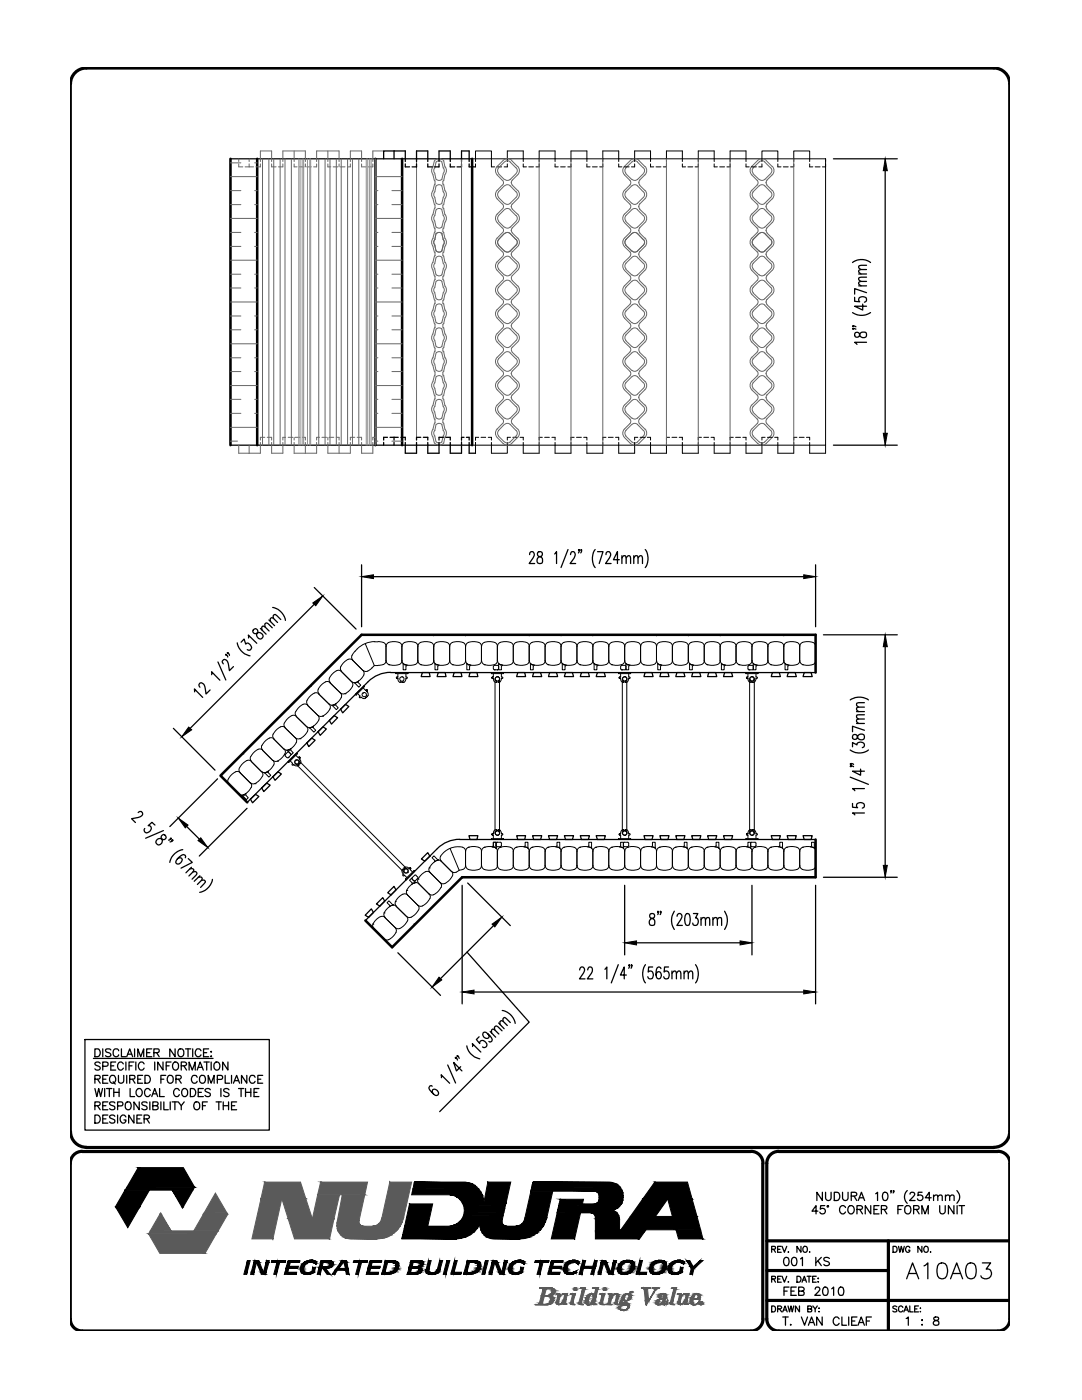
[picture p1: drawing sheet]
<svg xmlns="http://www.w3.org/2000/svg" width="216mm" height="279mm" viewBox="0 0 216 279" stroke-linecap="round" stroke-linejoin="round" font-family="sans-serif">
<!-- layer: LINE9 -->
<g fill="none" stroke="#000" stroke-width=".2">
<path d="M94.2 31.7h70.5v58.8h-3.1v-2.2M94.9 32.2v-2.1h3.2v3.2h.6M94.9 32.7v.6M99.2 33.3h.9M101.2 32.2v-2.1h3.2v2.1M101.2 32.7v.6h-.6M104.4 32.7v.6h.6M105.5 33.3h.9M107.6 32.2v-2.1h3.2v2.1M107.6 32.7v.6h-.7M110.8 32.7v.6h.6M111.9 33.3h.9"/>
<path d="M113.9 32.2v-2.1h3.2v2.1M113.9 32.7v.6h-.6M117.1 32.7v.6h.6M118.2 33.3h1M120.3 32.2v-2.1h3.2v2.1M120.3 32.7v.6h-.7M123.5 32.7v.6h.6M124.6 33.3h.9M126.6 32.2v-2.1h3.2v2.1M126.6 32.7v.6h-.6M129.8 32.7v.6h.6M130.9 33.3h1"/>
<path d="M133 32.7v.6h-.7M133 32.2v-2.1h3.2v2.1M136.2 32.7v.6h.6M137.3 33.3h.9M139.3 32.2v-2.1h3.2v2.1M139.3 32.7v.6h-.6M142.5 32.7v.6h.6M143.6 33.3h1M145.7 32.2v-2.1h3.2v2.1M145.7 32.7v.6h-.7M148.9 32.7v.6h.6M150 33.3h.9"/>
<path d="M152 32.2v-2.1h3.2v2.1M152 32.7v.6h-.6M155.2 32.7v.6h.6M156.3 33.3h1M158.4 32.2v-2.1h3.2v2.1M158.4 32.7v.6h-.7M161.6 32.7v.6h.6M162.7 33.3h.9M164.1 33.3h.6M94.2 88.8h70.5M94.9 88.3v2.2M95.5 87.3h-.6v.5"/>
<path d="M96 87.3h.9M97.4 87.3h.7v.5M98.1 88.3v2.2h3.1v-2.2M101.9 87.3h-.7v.5M102.3 87.3h1M103.8 87.3h.6v.5M104.4 88.3v2.2h3.2v-2.2M108.2 87.3h-.6v.5M108.7 87.3h.9M110.1 87.3h.7v.5M110.8 88.3v2.2h3.1v-2.2M114.6 87.3h-.7v.5"/>
<path d="M115 87.3h1M116.5 87.3h.6v.5M117.1 88.3v2.2h3.2v-2.2M120.9 87.3h-.6v.5M121.4 87.3h1M122.8 87.3h.7v.5M123.5 88.3v2.2h3.1v-2.2M127.3 87.3h-.7v.5M127.7 87.3h1M129.2 87.3h.6v.5M129.8 88.3v2.2h3.2v-2.2M133.6 87.3h-.6v.5"/>
<path d="M134.1 87.3h1M135.5 87.3h.7v.5M136.2 88.3v2.2h3.1v-2.2M140 87.3h-.7v.5M140.4 87.3h1M141.9 87.3h.6v.5M142.5 88.3v2.2h3.2v-2.2M146.3 87.3h-.6v.5M146.8 87.3h1M148.2 87.3h.7v.5M148.9 88.3v2.2h3.1v-2.2M152.7 87.3h-.7v.5"/>
<path d="M153.1 87.3h1M154.6 87.3h.6v.5M155.2 88.3v2.2h3.2v-2.2M159 87.3h-.6v.5M159.5 87.3h1M160.9 87.3h.7v.5M62 136.8l.1 .2-.2-.1zM67.9 138.3l-2-2.1a1.09 1.09 0 0 0-1.6 .3l-.3 .3a1.09 1.09 0 0 0-.3 1.6M67.9 138.3a.78 .78 0 0 0 .9 .1M67.9 138.3l.2 .2a2.13 2.13 0 0 1-1.5 2.2l.5-.3M68.8 138.5h.1M70.2 136l-2.1-2a1.09 1.09 0 0 0-1.6 .3l-.3 .3a1.09 1.09 0 0 0-.3 1.6"/>
<path d="M70.2 136a.78 .78 0 0 0 .9 .2l-.4 .1M70.2 136.1l.1 .2a2.13 2.13 0 0 1-1.4 2.1M70.7 136.3h.2M70.8 130a1.26 1.26 0 0 0-.4 1.7M70.9 138.5l.1 .2zM71.1 136.2h.1M71.3 129.5l-.5 .5M71.3 138.4l.6 .5-.2 .3h.4M71.5 136.3l.5 .4-.4 .4-.8-.8M72.1 139.2l.3 .2h.5M72.1 139.2h.1M72.4 138.3h.1"/>
<path d="M72.4 133.8l-2-2.1a1.09 1.09 0 0 0-1.6 .4l-.3 .3a1.09 1.09 0 0 0-.4 1.6M72.4 133.8l.2 .2a2.13 2.13 0 0 1-1.5 2.2l.4-.3v.3M72.5 137.3l.5 .5 .1-.1M72.6 136.9l.1 .1zM72.6 136.9l-1.7 1.6M72.7 137l-1.7 1.7M72.9 139h.1M72.9 139.4h.1M72.9 128.4l1.8 4.4M72.9 139l.1 .2M73 139.2h.1M73 139.2l-.1 .2"/>
<path d="M73.1 137.7h.2v.2v-.2zM73.1 138.8a.43 .43 0 0 0-.3-.6 .43 .43 0 0 0-.5 .5 .43 .43 0 0 0 .6 .3M73.1 138.8h.1M73.1 138.8l.2 .2M73.2 138l.1-.1-.1 .1M73.2 138l.1 .1M73.3 138.1l.2 .3v.4l-.2 .2M73.3 138.1h.1M73.3 139h.1M74.2 133.3a1.28 1.28 0 0 1-1.7 .5M74.8 128.1h.6M74.8 128l-1.6 .3-1 .5-.9 .7"/>
<path d="M75.4 132.8h-.7l-.5 .5M75.4 128a1.28 1.28 0 0 1 1.6 1v2.9a1.3 1.3 0 0 1-1.6 .9M77.1 131.9a.78 .78 0 0 0 .5 .7M77.6 132.7h.1M77.6 128.2l.8-.1h.8a.92 .92 0 0 1 1 .9M77.6 128.2a.78 .78 0 0 0-.5 .8M79 134.2v.2zM79 134.4h2.4M79 134.2h2.4M79.1 135.3l.2 .1zM79.1 135.2l.2-.1-.2 .2M79.4 135.4h-.1h.1"/>
<path d="M79.4 135.5v.2a.52 .52 0 0 0 .6 .5M79.4 135.5h.1M79.4 134.4v.7h-.1M79.4 135.4v.1M80 135.9a.44 .44 0 0 1-.2-.7 .44 .44 0 0 1 .7 0 .44 .44 0 0 1-.1 .7M80 135.9h.1M80 136.1v.1M80 135.9v.3M80.2 131.9a1.1 1.1 0 0 1-1.4 .9l-1.2-.2M80.2 135.1h.1M80.2 129v2.9M80.2 129l.1-.3a2.13 2.13 0 0 1 2.7-.4l.4 .7v2.9a1.1 1.1 0 0 1-1.4 .9l-1.3-.2"/>
<path d="M80.2 131.9a.78 .78 0 0 0 .6 .7M80.4 135.9h.1M80.4 136.2h.1M80.4 136.1h.1M80.4 136.2h.2M80.4 135.9v.2M80.4 132.4v.2M80.4 132.4l.4 .2M80.4 132.6v1.1h.6v-.7M80.6 136.2h.1M80.7 132.7h.1M80.7 132.6l.5 .1"/>
<path d="M81 135.5l-.4 .7M81 135.5h.1M81 134.4v.7l.3 .1-.3 .3M81.3 132.8l-.3 .2M81.4 134.2v.2zM83.4 131.9a.78 .78 0 0 0 .6 .7M83.9 132.7h.1M83.9 128.2l.8-.1h.9a.92 .92 0 0 1 .9 .9v2.9a1.1 1.1 0 0 1-1.3 .9l-1.3-.2M84 128.2a.78 .78 0 0 0-.6 .8M86.5 126.7h.1l-.1 .2zM86.6 131.9a.78 .78 0 0 0 .5 .7l-.3-.2M86.7 132.4l.1 .2"/>
<path d="M86.8 132.6v1.1h.5v-.7M87.1 132.7h.1M87.1 132.6l1.2 .2 .9-.2M87.1 132.6l.5 .1M87.1 128.2a.78 .78 0 0 0-.5 .8M87.6 132.8l-.2 .2M89.2 128.2l-.9-.1-1.2 .1M89.2 128.2a.78 .78 0 0 1 .5 .8M89.7 131.9a.78 .78 0 0 1-.5 .7M89.7 129v2.9M89.8 129v-.3a2.13 2.13 0 0 1 2.8-.4l.3 .7v2.9a1.1 1.1 0 0 1-1.4 .9l-1.2-.2M89.8 131.9a.78 .78 0 0 0 .5 .7"/>
<path d="M90.3 132.7h.1M92.8 126.7h.2l-.1 .2zM92.9 131.9a.78 .78 0 0 0 .6 .7l-.4-.2M93.1 132.4v.2M93.1 132.6v1.1h.6v-.7M93.4 132.7h.1M93.4 128.2l.9-.1h.8a.92 .92 0 0 1 1 .9v2.9a1.1 1.1 0 0 1-1.4 .9l-1.3-.2M93.4 132.6l.5 .1M93.5 128.2a.78 .78 0 0 0-.6 .8M94 132.8l-.3 .2M96.1 131.9a.78 .78 0 0 0 .6 .7M96.6 132.7h.1"/>
<path d="M96.6 132.6l1.3 .2 .8-.2M96.7 128.2a.78 .78 0 0 0-.6 .8M98.1 134.2v.2zM98.1 134.4h2.3M98.1 134.2h2.3M98.1 135.3l.2 .1zM98.1 135.2l.2-.1-.2 .2M98.4 135.4h-.1h.1M98.4 135.5l.1 .2a.52 .52 0 0 0 .6 .5M98.4 135.5h.1M98.4 133v.5M98.4 134.4v.7h-.1"/>
<path d="M98.4 135.4v.1M98.5 133.5l.2 .2M98.7 133.7h.1M98.7 133.7h.6M98.7 128.2l-.8-.1-1.3 .1M98.7 128.2a.78 .78 0 0 1 .5 .8v2.9a.78 .78 0 0 1-.5 .7M98.8 135.5v30.8M99.1 135.9a.44 .44 0 0 1-.2-.7 .44 .44 0 0 1 .7 0 .44 .44 0 0 1-.2 .7M99.1 135.9h.1M99.1 136.1v.1M99.1 135.9v.3M99.2 135.1h.1"/>
<path d="M99.3 132.8h-.6l-.2 .2M99.3 129v-.3a2.13 2.13 0 0 1 2.8-.4l.3 .7v2.9a1.1 1.1 0 0 1-1.4 .9l-1.2-.2M99.3 131.9a.78 .78 0 0 0 .5 .7M99.3 132.8l.2 .2v.5l-.2 .2M99.4 135.9h.1M99.4 136.2h.1M99.4 136.1h.1M99.4 135.9v.2M99.4 136.2h.3M99.4 132.4l.1 .2M99.5 132.4l.3 .2M99.5 132.6v1.1h.5l.1-.8 .2-.1"/>
<path d="M99.7 136.2h.1M99.7 135.5v30.8M99.8 132.7h.1M99.8 132.6l.5 .1M100 135.5l-.3 .7M100 135.5h.1M100 134.4v.7l.3 .1-.3 .3M100.4 134.2v.2zM102.5 131.9a.78 .78 0 0 0 .5 .7M103 132.7h.1M103 128.2l.8-.1h.8a.92 .92 0 0 1 1 .9v2.9a1.1 1.1 0 0 1-1.4 .9l-1.2-.2M103 128.2a.78 .78 0 0 0-.5 .8"/>
<path d="M105.5 126.7h.2l-.1 .2zM105.6 131.9a.78 .78 0 0 0 .6 .7M105.8 132.4v.2M105.8 132.4l.4 .2M105.8 132.6v1.1h.6v-.7M106.1 132.7h.1M106.1 132.6l1.3 .2 .8-.2M106.1 132.6l.5 .1M106.7 132.8l-.3 .2M108.2 128.2a2.1 2.1 0 0 0-2.5 .5l-.1 .3M108.2 128.2a.78 .78 0 0 1 .6 .8v2.9a.78 .78 0 0 1-.6 .7M108.8 131.9a.78 .78 0 0 0 .6 .7"/>
<path d="M109.3 132.7h.1M109.3 128.2l.8-.1h.9a.92 .92 0 0 1 .9 .9v2.9a1.1 1.1 0 0 1-1.3 .9l-1.3-.2M109.4 128.2a.78 .78 0 0 0-.6 .8M111.9 126.7h.1l-.1 .2zM112 131.9a.78 .78 0 0 0 .5 .7l-.3-.2M112.1 132.4l.1 .2M112.2 132.6v1.1h.5v-.7M112.5 132.7h.1M112.5 128.2l.8-.1h.9a.92 .92 0 0 1 .9 .9v2.9a1.1 1.1 0 0 1-1.4 .9l-1.2-.2M112.5 132.6l.5 .1M112.5 128.2a.78 .78 0 0 0-.5 .8M113 132.8l-.2 .2"/>
<path d="M115.2 129v-.3a2.13 2.13 0 0 1 2.8-.4l.3 .7v2.9a1.1 1.1 0 0 1-1.4 .9l-1.2-.2M115.2 131.9a.78 .78 0 0 0 .5 .7M115.7 132.7h.1M118.2 126.7h.2l-.1 .2zM118.3 131.9a.78 .78 0 0 0 .6 .7l-.4-.2M118.5 132.4v.2M118.5 132.6v1.1h.6v-.7M118.8 132.7h.1M118.8 128.2l.9-.1h.8a.92 .92 0 0 1 1 .9v2.9a1.1 1.1 0 0 1-1.4 .9l-1.3-.2M118.8 132.6l.5 .1M118.9 128.2a.78 .78 0 0 0-.6 .8M119.4 132.8l-.3 .2"/>
<path d="M121.5 131.9a.78 .78 0 0 0 .6 .7M122 132.7h.1M122 128.2l.8-.1h.9a.92 .92 0 0 1 .9 .9M122.1 128.2a.78 .78 0 0 0-.6 .8M123.5 134.2v.2zM123.5 134.4h2.3M123.5 134.2h2.3M123.5 135.3l.2 .1zM123.5 135.2l.2-.1-.2 .2M123.8 135.4h-.1h.1M123.8 135.5l.1 .2a.52 .52 0 0 0 .6 .5M123.8 135.5h.1"/>
<path d="M123.8 134.4v.7h-.1M123.8 135.4v.1M124.1 133.7h.1M124.1 133.7h.6M124.2 135.5v30.8M124.5 135.9a.44 .44 0 0 1-.2-.7 .44 .44 0 0 1 .7 0 .44 .44 0 0 1-.2 .7M124.5 135.9h.1M124.5 136.1v.1M124.5 135.9v.3M124.6 135.1h.1M124.6 129v2.9M124.6 131.9a1.1 1.1 0 0 1-1.3 .9l-1.3-.2"/>
<path d="M124.7 132.8h-.8l-.1 .7 .3 .2M124.7 129v-.3a2.13 2.13 0 0 1 2.8-.4l.3 .7v2.9a1.1 1.1 0 0 1-1.4 .9l-1.2-.2M124.7 131.9a.78 .78 0 0 0 .5 .7M124.7 132.8l.2 .2v.5l-.2 .2M124.8 135.9h.1M124.8 136.2h.1M124.8 136.1h.1M124.8 136.2h.3M124.8 135.9v.2M124.8 132.4l.1 .2M124.9 132.4l.3 .2M124.9 132.6v1.1h.5v-.7"/>
<path d="M125.1 136.2h.1M125.1 135.5v30.8M125.2 132.7h.1M125.2 132.6l.5 .1M125.4 135.5l-.3 .7M125.4 135.5h.1M125.4 134.4v.7l.3 .1-.3 .3M125.7 132.8l-.2 .2M125.8 134.2v.2zM127.9 131.9a.78 .78 0 0 0 .5 .7M128.4 132.7h.1M128.4 128.2l.8-.1h.8a.92 .92 0 0 1 1 .9v2.9a1.1 1.1 0 0 1-1.4 .9l-1.2-.2"/>
<path d="M128.4 128.2a.78 .78 0 0 0-.5 .8M130.9 126.7h.2l-.1 .2zM131 131.9a.78 .78 0 0 0 .6 .7l-.4-.2M131.2 132.4v.2M131.2 132.6v1.1h.6v-.7M131.5 132.7h.1M131.5 128.2l.9-.1h.8a.92 .92 0 0 1 1 .9M131.5 132.6l.5 .1M131.6 128.2a.78 .78 0 0 0-.6 .8M132.1 132.8l-.3 .2M134.2 129v2.9M134.2 131.9a1.1 1.1 0 0 1-1.4 .9l-1.3-.2"/>
<path d="M134.2 129l.1-.3a2.13 2.13 0 0 1 2.7-.4l.3 .7v2.9a1.1 1.1 0 0 1-1.3 .9l-1.3-.2M134.2 131.9a.78 .78 0 0 0 .6 .7M134.7 132.7h.1M137.3 126.7h.1l-.1 .2zM137.4 131.9a.78 .78 0 0 0 .5 .7l-.3-.2M137.6 132.4v.2M137.6 132.6v1.1h.5v-.7M137.9 132.7h.1M137.9 128.2l.8-.1h.9a.92 .92 0 0 1 .9 .9v2.9a1.1 1.1 0 0 1-1.4 .9l-1.2-.2M137.9 132.6l.5 .1M137.9 128.2a.78 .78 0 0 0-.5 .8M138.4 132.8l-.2 .2"/>
<path d="M140.6 131.9a.78 .78 0 0 0 .5 .7M141.1 132.7h.1M141.1 132.6l1.2 .2 .8-.2M141.1 128.2a.78 .78 0 0 0-.5 .8M143.1 128.2l-.8-.1-1.2 .1M143.2 128.2a.78 .78 0 0 1 .5 .8M143.6 126.7h.2l-.1 .2zM143.7 129v2.9M143.7 131.9a.78 .78 0 0 1-.5 .7M143.7 129l.1-.3a2.13 2.13 0 0 1 2.7-.4l.4 .7v2.9a1.1 1.1 0 0 1-1.4 .9l-1.3-.2M143.7 131.9a.78 .78 0 0 0 .6 .7M143.9 132.4l.1 .2"/>
<path d="M143.9 132.4l.4 .2M143.9 132.6v1.1h.6l.1-.8 .2-.1M144.2 132.7h.1M144.2 132.6l.5 .1M146.9 131.9a.78 .78 0 0 0 .6 .7M147.4 132.7h.1M147.4 128.2l.8-.1h.9a.92 .92 0 0 1 .9 .9v2.9a1.1 1.1 0 0 1-1.3 .9l-1.3-.2M147.5 128.2a.78 .78 0 0 0-.6 .8M148.9 134.2v.2zM148.9 134.4h2.3M148.9 134.2h2.3M148.9 135.3l.2 .1z"/>
<path d="M148.9 135.2l.2-.1-.2 .2M149.2 135.4h-.1h.1M149.2 135.5l.1 .2a.52 .52 0 0 0 .6 .5M149.2 135.5h.1M149.2 133v.5M149.2 134.4v.7h-.1M149.2 135.4v.1M149.3 133.5l.2 .2M149.5 133.7h.1M149.6 135.5v30.8M149.9 135.9a.44 .44 0 0 1-.2-.7 .44 .44 0 0 1 .7 0 .44 .44 0 0 1-.2 .7M149.9 135.9h.1"/>
<path d="M149.9 136.1v.1M149.9 135.9v.3M150 135.1h.1M150.1 131.9a.78 .78 0 0 0 .5 .7l-.3-.2M150.2 135.9h.1M150.2 136.2h.1M150.2 136.1h.1M150.2 136.2h.3M150.2 135.9v.2M150.3 132.4v.2M150.3 132.6v1.1h.5v-.7M150.3 133v.5"/>
<path d="M150.3 133.5l-.2 .2h-.6M150.3 133l-.2-.2h-.6l-.2 .2M150.5 136.2h.1M150.5 135.5v30.8M150.6 132.7h.1M150.6 132.6l1.2 .2 .9-.2M150.6 132.6l.5 .1M150.6 128.2a.78 .78 0 0 0-.5 .8M150.8 135.5l-.3 .7M150.8 135.5h.1M150.8 134.4v.7l.3 .1-.3 .3M151.1 132.8l-.2 .2"/>
<path d="M151.2 134.2v.2zM152.7 128.2l-.9-.1-1.2 .1M152.7 128.2a.78 .78 0 0 1 .5 .8v2.9a.78 .78 0 0 1-.5 .7M153.3 129v-.3a2.13 2.13 0 0 1 2.8-.4l.3 .7v2.9a1.1 1.1 0 0 1-1.4 .9h-.4a1.08 1.08 0 0 1-1.3-.9M153.8 132.7h.1M156.3 126.7h.2l-.1 .2zM156.4 131.9a.78 .78 0 0 0 .6 .7l-.4-.2M156.6 132.4l.1 .2M156.6 132.6v1.1h.6v-.7M156.9 132.7h.1M156.9 128.2l.9-.1h.8a.92 .92 0 0 1 1 .9v2.9a1.1 1.1 0 0 1-1.4 .9l-1.3-.2M156.9 132.6l.5 .1"/>
<path d="M157 128.2a.78 .78 0 0 0-.6 .8M157.5 132.8l-.3 .2M159.6 131.9a.78 .78 0 0 0 .6 .7M160.1 132.7h.1M160.1 132.6l1.3 .2 .8-.2M162.2 128.2a2.1 2.1 0 0 0-2.5 .5l-.1 .3M162.2 128.2a.78 .78 0 0 1 .5 .8v2.9a.78 .78 0 0 1-.5 .7M45.5 155.5a.78 .78 0 0 0 .2 .9l2 2.1M47 154a.78 .78 0 0 1 .9 .2M47 154l-.7 .5-.7 1M47.7 158.5a.78 .78 0 0 0 1 .1M47.8 153.3a.78 .78 0 0 0 .1 .9l2.1 2.1"/>
<path d="M48.6 150.3l.1 .2-.3-.1zM48.7 158.6l-.4 .1M48.7 158.7h.1M49 158.7l.5 .5-.3 .4-.9-.9M49.1 158.4l-.5 .2M49.1 158.4v.3M50.1 157.2l-.5 .7-1 .7M50.1 152l2.1 2M50.2 151.9a1.09 1.09 0 0 0-1.6 .4l-.8 .9M50.9 156.4h-.5l-.4-.1a.78 .78 0 0 1 .1 .9M50.9 156.4h.1M52.4 154.9l-.5 .7-1 .8"/>
<path d="M52.4 149.7l2.1 2.1M52.4 149.7a1.09 1.09 0 0 0-1.6 .3l-.5 .6a.87 .87 0 0 0-.1 1.3M53.1 154.1l-.4 .1-.5-.2a.78 .78 0 0 1 .2 .9M53.1 154.1l-.3 .1M53.1 154.2h.1M53.5 154.2l.5 .5-.3 .4-1-.9M53.6 153.9l-.5 .2M53.6 153.9v.3M54.5 146.5a.78 .78 0 0 0 .1 .9M54.5 146.5a2.13 2.13 0 0 1 2.2-1.4l2.2 2.2M54.6 152.7l-.5 .7-1 .7M54.6 147.5l2.1 2"/>
<path d="M54.6 147.5a1.09 1.09 0 0 0-1.5 .3l-.6 .6a.87 .87 0 0 0-.1 1.3M55.4 151.9a.78 .78 0 0 1-.9-.2 .84 .84 0 0 1 .1 1M55.4 151.9h.1M56.7 144.3a.78 .78 0 0 0 .2 .9M56.8 144.3a2.13 2.13 0 0 1 2.1-1.5l2.3 2.2M56.8 150.4l-.4 .7-1 .8M57.5 151.2h.1M57.5 152l.1 .1zM57.5 141.3l.1 .2-.2-.1zM57.6 149.6a.78 .78 0 0 1-.9-.1 .84 .84 0 0 1 .2 .9M57.6 149.6l-.4 .1M57.6 149.7h.1"/>
<path d="M57.9 151.9l.5 .4-.1 .4 .4-.1M58 150.7v-.2l-.3-.4h-.3l-.5 .6 .3 .5h.3M58 149.7l.5 .5-.4 .4-.9-.8M58 150.7l-.5 .5M58.7 152.6l.3 .3h.4M58.7 152.6h.1M58.9 151.8h.1M58.9 152.4l21.8 21.7M59 147.2a.78 .78 0 0 0 .9 .2M59 147.3l.1 .2a2.13 2.13 0 0 1-1.4 2.1l.4-.2v.3M59 142a.78 .78 0 0 0 .1 .9M59 142a2.13 2.13 0 0 1 2.2-1.4l2.2 2.2"/>
<path d="M59 150.7l.5 .5 .1-.1M59.2 150.3h.1M59.2 150.3l-1.7 1.7M59.2 150.4h.1zM59.3 150.4l-1.7 1.7M59.4 152.5h.1M59.4 152.9h.1M59.4 152.5l.2 .1M59.6 152.7h.1M59.6 152.6h.1M59.6 151.8l21.7 21.7M59.6 151.1h.2v.2v-.2z"/>
<path d="M59.6 152.3a.43 .43 0 0 0-.3-.7 .43 .43 0 0 0-.5 .5 .43 .43 0 0 0 .6 .4M59.6 152.3h.1M59.6 152.7l-.2 .2M59.6 152.3l.2 .1M59.7 151.5l.1-.2-.1 .2M59.7 151.5h.1M59.8 151.5l.1 .2a.52 .52 0 0 1-.1 .7M59.8 151.5h.1M59.8 152.4h.1M59.9 147.4h.1M61.2 145a.78 .78 0 0 0 .9 .1l-.4 .1M61.2 145l.2 .2a2.13 2.13 0 0 1-1.5 2.2"/>
<path d="M61.4 140.7l-.1-.2a2.13 2.13 0 0 1 1.6-2.2h.5l2.3 2.2a.78 .78 0 0 0 .9 .2h-.4M62.1 145.2h.1M62.5 145.2l.5 .5-.4 .4-.9-.8M63.4 142.8a.78 .78 0 0 0 1 .1M63.5 142.8l.1 .2a2.13 2.13 0 0 1-1.5 2.2l.5-.3v.3M64.4 142.9h.1M65.7 140.6l.1 .2a2.13 2.13 0 0 1-1.4 2.1M66.3 140.8h.1M66.6 140.7h.1M67 140.7l.5 .6-.4 .3-.7-.8M67.1 140.4l-.1 .3M78.9 179.9h.1"/>
<path d="M78.9 179.9a.84 .84 0 0 0 .2 1 .78 .78 0 0 0-.9-.2l.4-.1M80.2 173.6v.5l.2 .3M80.2 173.6h.1M80.4 178.5l-.7 .4-.8 1M80.4 173.5h.1M80.4 173.5l-.2 .1M80.4 178.5a.78 .78 0 0 1 .9 .1M80.4 174.4h.1M80.4 174.4v.4l.3-.1 .5 .5M80.4 173.5l.2 .1M80.6 173.2l.2-.2h.4l.3 .3M80.6 173.6h.1"/>
<path d="M80.6 173.2l.1 .1M80.6 173.2l.2 .2M80.8 173.4a.43 .43 0 0 1 .6 .4 .43 .43 0 0 1-.5 .4 .43 .43 0 0 1-.3-.6M80.8 173.4h.1M80.9 175.4l.2 .2zM81.2 177.7h.1M81.2 177.7a.78 .78 0 0 0 .1 .9M81.3 174.1h.1M81.3 178.6l2.1 2.1M81.5 173.3h.1M81.6 173.3l.1-.1-.1 .1M81.7 173.2h.2v.2v-.2z"/>
<path d="M81.9 173.4l-.1 .2 .5 .4M82.2 176.5l.4-.3-.7 .5-.7 1M82.2 176.1v.3M82.2 175.5l.4 .3M82.3 175.1v.3M82.6 176.2h.1M82.6 173.8l.1 .1zM82.6 173.8l-1.7 1.6M82.6 175.7h.3M82.7 174.7l-.5 .5M82.7 173.9l-1.6 1.7M82.9 176.1l-.8-.8-.4 .4 .5 .5"/>
<path d="M82.9 176l.1 .1M83 174.7l.3 .3M83 174.7h-.3M83 176.1l-.3 .1a.78 .78 0 0 1 .9 .2M83.3 175.3l-.4 .5M83.4 175v.3M83.4 175.5h.1M83.4 175.4a.78 .78 0 0 0 .2 .9M83.5 176.3l2.1 2.1M84.9 174a.78 .78 0 0 1 .9 .1M84.9 174l-.7 .4-.8 1M85.6 178.4a.78 .78 0 0 1 .2 .9"/>
<path d="M85.7 173.2h.1M85.7 173.2a.78 .78 0 0 0 .1 .9M85.8 179.3a2.13 2.13 0 0 1-2.2 1.5l-.2-.2M85.8 174.1l2.1 2.1M86.7 171.7v.3M86.7 172l.4-.3-.6 .5-.8 1M87.1 171.7h.1M87.3 171.6l-.7-.8-.4 .4 .5 .5M87.4 171.5l.1 .1M87.5 171.6l-.4 .1a.78 .78 0 0 1 .9 .2M87.9 176.2a.78 .78 0 0 1 .1 .9M88 177.1a2.13 2.13 0 0 1-2.2 1.4l-.2-.1"/>
<path d="M88 171.9l2.1 2M88 171.8a.81 .81 0 0 1-.1-.9 4.1 4.1 0 0 1 4.6-1.7l.4 .6v3M89.8 169.3l1.8 4.4-.6 .4M90.2 174.9a2.13 2.13 0 0 1-2.1 1.4l-.2-.1M91 174.1a.76 .76 0 0 1-.9-.2 .78 .78 0 0 1 .2 .9M92.9 172.8a1.05 1.05 0 0 1-1.3 .9M92.9 172.8a.78 .78 0 0 0 .6 .7M93.4 169.1h.1M93.4 169.1l.9-.2 .8 .1a.92 .92 0 0 1 1 .8v3M93.5 169.1a.78 .78 0 0 0-.6 .7M96.1 172.8a1.1 1.1 0 0 1-1.4 .9l-1.3-.2M96.1 172.8a.78 .78 0 0 0 .6 .7"/>
<path d="M96.6 169.1h.1M96.6 173.5l1.3 .2 .8-.2M96.7 169.1a.78 .78 0 0 0-.6 .7M98.1 167.4v.1zM98.1 167.4h2.3M98.1 167.5h2.3M98.2 166.4h.1l-.2 .1 .2 .2zM98.3 166.7h.1v.7M98.4 166.4h-.1h.1M98.4 166.3h.1M98.4 166.3v.1M98.7 169.1l-.5-.1 .2-.1v-.8h.6v1.1"/>
<path d="M98.7 169.1l-.8-.2-1.3 .2M98.7 169.1h.1M99 169.2v.1l-.3-.2a.78 .78 0 0 1 .5 .7v3M99 168.3v.6l.8 .1M99.1 165.6a.59 .59 0 0 0-.7 .7M99.1 165.8a.44 .44 0 0 0-.2 .7 .44 .44 0 0 0 .7 0 .44 .44 0 0 0-.2-.7M99.1 165.8h.1M99.1 165.6h.1M99.1 165.6v.2M99.2 166.7h.1M99.2 172.8a.78 .78 0 0 1-.5 .7M99.3 169.8v-.2a2.13 2.13 0 0 1 2.8-.4l.3 .6v3"/>
<path d="M99.3 172.8v.2a2.13 2.13 0 0 0 2.8 .4l.3-.6M99.4 165.8h.1M99.4 165.6h.1M99.4 165.6h.3M99.4 165.6v.2M99.7 165.6l.3 .7M99.7 165.6h.1M99.8 169.1h.1M99.8 168.1h-.6l-.2 .2M99.9 168.1l.1 .2M100 168.3v.4l-.1 .2M100 166.3h.1"/>
<path d="M100 166.3l.3 .2-.3 .2v.7M100.4 167.4v.1zM102.5 172.8a.78 .78 0 0 0 .5 .7M103 169.1h.1M103 169.1a.78 .78 0 0 0-.5 .7M105 169.1l-.8-.2-1.2 .2M105 169.1l-.4-.1 .2-.1v-.8h.5v1.1M105 169.1h.1M105.1 169.1l.3 .2-.1-.1M105.1 169.1a.78 .78 0 0 1 .5 .7v3M105.6 174.9l.1 .2h-.2zM105.6 172.8a1.1 1.1 0 0 1-1.4 .9l-1.2-.2"/>
<path d="M105.6 172.8l.1 .2a2.1 2.1 0 0 0 2.5 .5M106.1 169.1h.1M106.2 169.1a.78 .78 0 0 0-.6 .7M108.2 169.1l-.8-.2-1.3 .2M108.2 169.1a.78 .78 0 0 1 .6 .7v3M108.8 172.8a.78 .78 0 0 1-.6 .7M108.8 172.8a.78 .78 0 0 0 .6 .7M109.3 169.1h.1M109.4 169.1a.78 .78 0 0 0-.6 .7M111.4 169.1l-.8-.2-1.3 .2M111.4 169.1l-.5-.1 .2-.1v-.8h.6v1.1M111.4 169.1h.1"/>
<path d="M111.4 169.1l.3 .2v-.1M111.4 169.1a.78 .78 0 0 1 .5 .7v3M111.9 174.9l.1 .2h-.1zM111.9 172.8a1.1 1.1 0 0 1-1.3 .9l-1.3-.2M112 172.8a.78 .78 0 0 0 .5 .7M112.5 169.1h.1M112.5 169.1l.8-.2 .9 .1a.92 .92 0 0 1 .9 .8v3M112.5 169.1a.78 .78 0 0 0-.5 .7M115.1 172.8a1.1 1.1 0 0 1-1.4 .9l-1.2-.2M115.2 172.8v.2a2.13 2.13 0 0 0 2.8 .4l.3-.6M115.7 169.1h.1M115.7 169.1a.78 .78 0 0 0-.5 .7"/>
<path d="M117.7 169.1l-.8-.2-1.2 .2M117.7 169.1l-.4-.1 .2-.1v-.8h.5v1.1M117.7 169.1h.1M117.8 169.1l.3 .2-.1-.1M117.8 169.1a.78 .78 0 0 1 .5 .7v3M118.3 174.9l.1 .2h-.2zM118.3 172.8a.78 .78 0 0 0 .6 .7M118.8 169.1h.1M118.8 169.1l.9-.2 .8 .1a.92 .92 0 0 1 1 .8v3M118.9 169.1a.78 .78 0 0 0-.6 .7M121.5 172.8a1.1 1.1 0 0 1-1.4 .9l-1.3-.2M121.5 172.8a.78 .78 0 0 0 .6 .7"/>
<path d="M122 169.1h.1M122.1 169.1a.78 .78 0 0 0-.6 .7M123.5 167.4v.1zM123.5 167.4h2.3M123.5 167.5h2.3M123.6 166.4h.1l-.2 .1 .2 .2zM123.7 166.7h.1v.7M123.8 166.4h-.1h.1M123.8 166.3h.1M123.8 166.3v.1M124.1 169.1l-.8-.2-1.3 .2M124.1 169.1l-.5-.1 .2-.1v-.8h.6v1.1"/>
<path d="M124.1 169.1h.1M124.1 169.1l.3 .2M124.1 169.1a.78 .78 0 0 1 .5 .7M124.4 169.2v.1M124.4 168.3v.6l.8 .1 .2-.3v-.4M124.5 165.6a.59 .59 0 0 0-.7 .7M124.5 165.8a.44 .44 0 0 0-.2 .7 .44 .44 0 0 0 .7 0 .44 .44 0 0 0-.2-.7M124.5 165.8h.1M124.5 165.6h.1M124.5 165.6v.2M124.6 166.7h.1M124.6 169.9v2.9"/>
<path d="M124.8 165.8h.1M124.8 165.6h.1M124.8 165.6h.3M124.8 165.6v.2M125.1 165.6l.3 .7M125.1 165.6h.1M125.2 169.1h.1M125.2 169.1l.8-.2 .9 .1a.92 .92 0 0 1 .9 .8v3M125.2 169.1a.78 .78 0 0 0-.5 .7M125.4 166.3h.1M125.4 166.3l.3 .2-.3 .2v.7M125.4 168.3l-.1-.2h-.7l-.2 .2"/>
<path d="M125.8 167.4v.1zM127.8 172.8a1.1 1.1 0 0 1-1.4 .9l-.8-.1a1 1 0 0 1-1-.8 1.1 1.1 0 0 1-1.3 .9l-1.3-.2M127.9 172.8a.78 .78 0 0 0 .5 .7M128.4 169.1h.1M128.4 169.1a.78 .78 0 0 0-.5 .7M130.4 169.1l-.8-.2-1.2 .2M130.4 169.1l-.4-.1 .2-.1v-.8h.5v1.1M130.4 169.1h.1M130.5 169.1l.3 .2-.1-.1M130.5 169.1a.78 .78 0 0 1 .5 .7v3M131 174.9l.1 .2h-.2zM131 172.8a1.1 1.1 0 0 1-1.4 .9l-1.2-.2"/>
<path d="M131 172.8a.78 .78 0 0 0 .6 .7M131.5 169.1h.1M131.5 169.1l.9-.2 .8 .1a.92 .92 0 0 1 1 .8M131.6 169.1a.78 .78 0 0 0-.6 .7M134.2 169.9v2.9M134.7 169.1h.1M134.8 169.1a.78 .78 0 0 0-.6 .7M136.3 169l.5 .1M136.3 169l.2-.1v-.8h.6v1.1M136.8 169.1l-.8-.2-1.3 .2M136.8 169.1h.1M136.8 169.1l.3 .2v-.1"/>
<path d="M136.8 169.1a.78 .78 0 0 1 .5 .7v3M137.3 174.9l.1 .2h-.1zM137.3 172.8a1.1 1.1 0 0 1-1.3 .9h-.5a1.08 1.08 0 0 1-1.3-.9l-.1 .2a1.54 1.54 0 0 1-1.7 .7l-.9-.2M137.4 172.8a.78 .78 0 0 0 .5 .7M137.9 169.1h.1M137.9 169.1l.8-.2 .9 .1a.92 .92 0 0 1 .9 .8v3M137.9 169.1a.78 .78 0 0 0-.5 .7M140.5 172.8a1.1 1.1 0 0 1-1.4 .9l-1.2-.2M140.6 172.8a.78 .78 0 0 0 .5 .7M141.1 169.1h.1M141.1 173.5l1.2 .2 .8-.2M141.1 169.1a.78 .78 0 0 0-.5 .7"/>
<path d="M143.1 169.1l-.8-.2-1.2 .2M143.1 169.1l-.4-.1 .2-.1v-.8h.5v1.1M143.1 169.1h.1M143.4 169.2l.1 .1-.3-.2a.78 .78 0 0 1 .5 .7M143.7 174.9l.1 .2h-.2zM143.7 169.9v2.9M144.2 169.1h.1M144.2 169.1l.9-.2 .8 .1a.92 .92 0 0 1 1 .8v3M144.3 169.1a.78 .78 0 0 0-.6 .7M146.9 172.8a1.1 1.1 0 0 1-1.4 .9l-.8-.1a1 1 0 0 1-1-.8 .78 .78 0 0 1-.5 .7M146.9 172.8a.78 .78 0 0 0 .6 .7M147.4 169.1h.1"/>
<path d="M147.5 169.1a.78 .78 0 0 0-.6 .7M148.9 167.4v.1zM148.9 167.4h2.3M148.9 167.5h2.3M149 166.4h.1l-.2 .1 .2 .2zM149.1 166.7h.1v.7M149.2 166.4h-.1h.1M149.2 166.3h.1M149.2 166.3v.1M149.5 169.1l-.8-.2-1.3 .2M149.5 169.1l-.5-.1 .2-.1v-.8h.6v1.1M149.5 169.1h.1"/>
<path d="M149.5 169.1l.3 .2v-.1M149.5 169.1a.78 .78 0 0 1 .5 .7v3M149.8 168.3v.4l.2 .2M149.9 165.6a.59 .59 0 0 0-.7 .7M149.9 165.8a.44 .44 0 0 0-.2 .7 .44 .44 0 0 0 .7 0 .44 .44 0 0 0-.2-.7M149.9 165.8h.1M149.9 165.6h.1M149.9 165.6v.2M150 168.1h.7l.1 .2M150 168.1l-.2 .2M150 166.7h.1M150 172.8a1.1 1.1 0 0 1-1.3 .9l-1.3-.2"/>
<path d="M150.1 172.8a.78 .78 0 0 0 .5 .7M150.2 165.8h.1M150.2 165.6h.1M150.2 165.6h.3M150.2 165.6v.2M150.5 165.6l.3 .7M150.5 165.6h.1M150.6 169.1h.1M150.6 173.5l1.2 .2 .9-.2M150.6 169.1a.78 .78 0 0 0-.5 .7M150.8 168.3v.6l-.8 .1M150.8 166.3h.1"/>
<path d="M150.8 166.3l.3 .2-.3 .2v.7M151.2 167.4v.1zM152.7 169.1l-.9-.2-1.2 .2M152.7 169.1a.78 .78 0 0 1 .5 .7v3M153.2 172.8a.78 .78 0 0 1-.5 .7M153.3 172.8v.2a2.13 2.13 0 0 0 2.8 .4l.3-.6M153.8 169.1h.1M155.4 169l.4 .1M155.4 169l.2-.1v-.8h.5v1.1M155.8 169.1a2.1 2.1 0 0 0-2.5 .5v.2M155.8 169.1h.1M155.9 169.1l.3 .2-.1-.1"/>
<path d="M155.9 169.1a.78 .78 0 0 1 .5 .7v3M156.4 174.9l.1 .2h-.2zM156.4 172.8a.78 .78 0 0 0 .6 .7M156.9 169.1h.1M156.9 169.1l.9-.2 .8 .1a.92 .92 0 0 1 1 .8v3M157 169.1a.78 .78 0 0 0-.6 .7M159.6 172.8a1.1 1.1 0 0 1-1.4 .9l-1.3-.2M159.6 172.8l.1 .2a2.1 2.1 0 0 0 2.5 .5M160.1 169.1h.1M160.2 169.1a.78 .78 0 0 0-.6 .7M162.2 169.1l-.8-.2-1.3 .2M162.2 169.1l-.5-.1 .2-.1v-.8h.6v1.1"/>
<path d="M162.2 169.1h.1M162.5 169.2v.1l-.3-.2a.78 .78 0 0 1 .5 .7v3M162.7 172.8a.78 .78 0 0 1-.5 .7M74.4 184.4h.1M74.4 184.4a.78 .78 0 0 0 .2 .9M74.6 185.4l2 2M75.9 182.9l-.7 .5-.8 1M76.6 182.2h.1M76.7 182.1a.78 .78 0 0 0 .1 1l-.4-.2-.5 .1M76.8 183.1l2.1 2.1a1.09 1.09 0 0 1-.4 1.6l-.2 .3a1.09 1.09 0 0 1-1.6 .3M77.7 180.6v.4l.4-.3-.7 .5-.7 1M78.1 180.7h.1"/>
<path d="M78.4 180.6l-.8-.8-.4 .4 .5 .5M78.4 180.5l.2 .1M79.1 180.9l2 2M81.1 182.9a.78 .78 0 0 1 .2 .9M81.3 183.8a2.13 2.13 0 0 1-2.2 1.5l-.2-.2M82.6 184.4l.2 .1-.1 .1zM83.4 180.7a.78 .78 0 0 1 .1 .9M83.5 181.6a2.13 2.13 0 0 1-2.2 1.4l-.2-.1"/>
<circle cx="99.3" cy="135.5" r=".44"/>
<circle cx="124.7" cy="135.5" r=".44"/>
<circle cx="150.1" cy="135.5" r=".44"/>
<circle cx="59.3" cy="152.1" r=".44"/>
<circle cx="81" cy="173.8" r=".44"/>
<circle cx="99.3" cy="166.3" r=".44"/>
<circle cx="124.7" cy="166.3" r=".44"/>
<circle cx="150.1" cy="166.3" r=".44"/>
</g>
<!-- layer: HATCH -->
<g fill="none" stroke="#666" stroke-width=".2">
<path d="M46 35.2h5.3M46 32.5h2.1M46 38h2.1M47.6 32.7v.6h.8M47.6 31.7v.5M48.9 33.3h1.7M49.7 31.7v.5M49.7 32.7v.6M50.8 32.5h.5M50.8 38h.5M52 32.2v-2.1h2.2v2.1M52 32.7v.6h-.9"/>
<path d="M52.4 31.7v57.1M53.7 31.7v57.1M54.2 32.7v.6h.9M54.6 31.7v57.1M55.9 31.7v57.1M56.4 32.2v-2.1h4.5v2.1M56.4 32.7v.6h-.8M56.9 31.7v57.1M58.1 31.7v57.1M58.7 30.1v2.1M58.7 32.7v.6h.6M59.7 33.3h1"/>
<path d="M60.9 32.7v.6M61.2 33.3h.9M63.2 32.2v-2.1h4.5v2.1M63.2 32.7v.6h-.6M63.6 31.7v57.1M64.9 31.7v57.1M65.4 30.1v2.1M65.4 32.7v.6h.6M65.8 31.7v57.1M66.5 33.3h.9M67.1 31.7v57.1M67.7 32.7v.6"/>
<path d="M67.9 33.3h.9M68.1 31.7v57.1M69.4 31.7v57.1M69.9 32.2v-2.1h2.3v2.1M69.9 32.7v.6h-.6M70.3 31.7v57.1M71.6 31.7v57.1M72.2 32.7v.6h.8M74.4 32.7v.6h-.9M74.9 35.2h5.3M74.9 38h.5M76.6 30.1h-2.2v2.1"/>
<path d="M78.2 38h2M83.1 31.7v55.6M86.4 39.6l.3 1.2M86.4 34.8l.3 1.2M86.4 38.1a1.21 1.21 0 0 0 0 1.5M86.4 33.3a1.21 1.21 0 0 0 0 1.5M86.7 36.9l-.3 1.2M86.7 32.1l-.3 1.2M86.7 36l.1 .7-.1 .2M86.8 39.4l.2 1.2M86.8 34.7l.2 1.1M86.8 38.3a.78 .78 0 0 0 0 1.1"/>
<path d="M86.8 33.5a.78 .78 0 0 0 0 1.1M87 37.1l-.2 1.2M87 32.3l-.2 1.2M87.1 35.8a.78 .78 0 0 0 1.1 0M88.2 37.1l.2 1.2M88.2 32.3l.2 1.2M88.2 37.1a.78 .78 0 0 0-1.1 0M88.2 32.3a.78 .78 0 0 0-1.1 0M88.4 36.1v.7M88.4 36.7l.2 .2M88.4 38.3a.78 .78 0 0 1 0 1.1M88.4 33.5a.78 .78 0 0 1 0 1.1"/>
<path d="M88.4 39.4l-.2 1.2M88.4 34.7l-.2 1.1M88.5 36.9l.3 1.2a1.21 1.21 0 0 1 0 1.5l-.3 1.2M88.5 32.1l.3 1.2M88.6 32.1a1.21 1.21 0 0 0-1.9 0M88.6 36l-.2 .1M88.8 33.3a1.21 1.21 0 0 1 0 1.5l-.3 1.2M92.1 31.7v57.1M99.2 39.7l1.1 1a.69 .69 0 0 1 0 1M99.2 33.2a1.21 1.21 0 0 0 0 1.7l1.1 1.1a.63 .63 0 0 1 0 .9l-1.1 1.1M99.2 38a1.21 1.21 0 0 0 0 1.7M99.5 39.4l1.1 1.2"/>
<path d="M99.5 34.7l1.1 1.1M99.5 38.3a.78 .78 0 0 0 0 1.1M99.5 33.5a.78 .78 0 0 0 0 1.1M100.4 32l-1.2 1.2M100.6 37.1l-1.1 1.2M100.6 32.3l-1.1 1.2M100.7 35.8a.78 .78 0 0 0 1.1 0M101.8 37.1l1.2 1.2M101.8 32.3l1.2 1.2M101.8 37.1a.78 .78 0 0 0-1.1 0M101.8 32.3a.78 .78 0 0 0-1.1 0M102.1 32l1.2 1.2"/>
<path d="M102.1 32a1.21 1.21 0 0 0-1.7 0M102.2 36.9l1.1 1.1M103 39.4l-1.2 1.2M103 34.7l-1.2 1.1M103 38.3a.78 .78 0 0 1 0 1.1M103 33.5a.78 .78 0 0 1 0 1.1M103.3 34.9l-1.2 1.2-.1 .4 .2 .4M103.3 39.7l-1.1 1.1M103.3 33.2a1.21 1.21 0 0 1 0 1.7M103.3 38a1.21 1.21 0 0 1 0 1.7M107.6 31.7v57.1M113.9 31.7v57.1"/>
<path d="M120.3 31.7v57.1M124.6 33.2l1.2-1.2a1.21 1.21 0 0 1 1.7 0l1.2 1.2M124.6 39.7l1.1 1a.69 .69 0 0 1 0 1M124.6 33.2a1.21 1.21 0 0 0 0 1.7l1.1 1.1a.68 .68 0 0 1 0 .9l-1.1 1.1M124.6 38a1.21 1.21 0 0 0 0 1.7M124.9 39.4l1.2 1.2M124.9 34.7l1.2 1.1M124.9 38.3a.78 .78 0 0 0 0 1.1M124.9 33.5a.78 .78 0 0 0 0 1.1M126.1 37.1l-1.2 1.2M126.1 32.3l-1.2 1.2M126.1 37.1a.78 .78 0 0 1 1.1 0l1.2 1.2"/>
<path d="M126.1 35.8a.78 .78 0 0 0 1.1 0M126.1 32.3a.78 .78 0 0 1 1.1 0l1.2 1.2M127.4 36.4v.1M127.5 36.5l.2 .4M127.6 36.9l1.1 1.1M127.7 35.9l-.2 .5M128.4 39.4l-1.2 1.2M128.4 34.7l-1.2 1.1M128.4 38.3a.78 .78 0 0 1 0 1.1M128.4 33.5a.78 .78 0 0 1 0 1.1M128.7 34.9l-1.1 1.1M128.7 39.7l-1.1 1.1"/>
<path d="M128.7 33.2a1.21 1.21 0 0 1 0 1.7M128.7 38a1.21 1.21 0 0 1 0 1.7M133 31.7v57.1M139.3 31.7v57.1M145.7 31.7v57.1M150 33.2l1.2-1.2a1.21 1.21 0 0 1 1.7 0l1.2 1.2M150 39.7l1.1 1a.69 .69 0 0 1 0 1M150 33.2a1.21 1.21 0 0 0 0 1.7l1.1 1.1a.68 .68 0 0 1 0 .9l-1.1 1.1M150 38a1.21 1.21 0 0 0 0 1.7M150.3 38.3l1.2-1.2a.78 .78 0 0 1 1.1 0l1.2 1.2M150.3 33.5l1.2-1.2a.78 .78 0 0 1 1.1 0l1.2 1.2M150.3 39.4l1.2 1.2"/>
<path d="M150.3 34.7l1.2 1.1M150.3 38.3a.78 .78 0 0 0 0 1.1M150.3 33.5a.78 .78 0 0 0 0 1.1M151.5 35.8a.78 .78 0 0 0 1.1 0M152.8 36.4v.1M152.9 36.5l.2 .4M153 36.9l1.1 1.1M153.1 35.9l-.2 .5M153.8 39.4l-1.2 1.2M153.8 34.7l-1.2 1.1M153.8 38.3a.78 .78 0 0 1 0 1.1M153.8 33.5a.78 .78 0 0 1 0 1.1"/>
<path d="M154.1 34.9l-1.1 1.1M154.1 39.7l-1.1 1.1M154.1 33.2a1.21 1.21 0 0 1 0 1.7M154.1 38a1.21 1.21 0 0 1 0 1.7M158.4 31.7v57.1M46 43.6h5.3M46 51.9h5.3M46 40.8h2.1M46 49.2h2.1M46 57.5h2.1M46 46.4h2.1M46 54.7h2.1"/>
<path d="M50.8 40.8h.5M50.8 49.2h.5M50.8 57.5h.5M50.8 46.4h.5M50.8 54.7h.5M74.9 43.6h5.3M74.9 51.9h5.3M74.9 40.8h.5M74.9 49.2h.5M74.9 57.5h.5M74.9 46.4h.5M74.9 54.7h.5"/>
<path d="M78.2 40.8h2M78.2 49.2h2M78.2 57.5h2M78.2 46.4h2M78.2 54.7h2M86.4 49.1l.3 1.2M86.4 53.9l.3 1.2M86.4 44.4l.3 1.1M86.4 58.7l.3 1.1M86.4 47.6a1.21 1.21 0 0 0 0 1.5M86.4 52.3a1.21 1.21 0 0 0 0 1.6M86.4 42.8a1.21 1.21 0 0 0 0 1.5"/>
<path d="M86.4 57.1a1.21 1.21 0 0 0 0 1.5M86.7 46.4l-.3 1.2M86.7 56l-.3 1.1M86.7 51.2l-.3 1.2M86.7 41.6l-.3 1.3M86.7 40.8l.1 .1-.1 .7M86.7 50.3l.1 .1-.1 .7M86.7 55l.1 .2v.6M86.7 45.5l.1 .2v.6M86.7 59.8l.1 .2v.6M86.8 48.9l.2 1.2M86.8 53.7l.2 1.2"/>
<path d="M86.8 44.2l.2 1.2M86.8 58.4l.2 1.2M86.8 47.8a.78 .78 0 0 0 0 1.1M86.8 52.5a.78 .78 0 0 0 0 1.1M86.8 43a.78 .78 0 0 0 0 1.1M86.8 57.3a.78 .78 0 0 0 0 1.1M86.8 46.3l-.1 .1M86.8 55.8l-.1 .1M87 46.6l-.2 1.2M87 51.4l-.2 1.2M87 41.9l-.2 1.1M87 56.1l-.2 1.2"/>
<path d="M87.1 40.6a.78 .78 0 0 0 1.1 0M87.1 50.1a.78 .78 0 0 0 1.1 0M87.1 54.8a.78 .78 0 0 0 1.1 0M87.1 45.3a.78 .78 0 0 0 1.1 0M87.1 59.6a.78 .78 0 0 0 1.1 0M88.2 46.6l.2 1.2M88.2 51.4l.2 1.2M88.2 41.9l.2 1.1M88.2 56.1l.2 1.2M88.2 46.6a.78 .78 0 0 0-1.1 0M88.2 51.4a.78 .78 0 0 0-1.1 0M88.2 41.8a.78 .78 0 0 0-1.1 0"/>
<path d="M88.2 56.1a.78 .78 0 0 0-1.1 0M88.4 40.9v.6M88.4 45.7v.6M88.4 50.4v.6M88.4 55.2v.6M88.4 60v.6M88.4 46.3l.2 .1M88.4 51l.2 .1M88.4 41.5l.2 .1M88.4 55.8l.2 .1M88.4 47.8a.78 .78 0 0 1 0 1.1M88.4 52.5a.78 .78 0 0 1 0 1.1"/>
<path d="M88.4 43a.78 .78 0 0 1 0 1.1M88.4 57.3a.78 .78 0 0 1 0 1.1M88.4 48.9l-.2 1.2M88.4 53.7l-.2 1.2M88.4 44.2l-.2 1.2M88.4 58.4l-.2 1.2M88.5 46.4l.3 1.2a1.21 1.21 0 0 1 0 1.5l-.3 1.2M88.5 56l.3 1.1a1.21 1.21 0 0 1 0 1.5M88.5 51.2l.3 1.2M88.5 41.6l.3 1.3M88.6 40.8l-.2 .1M88.6 50.3l-.2 .1"/>
<path d="M88.6 55l-.2 .2M88.6 45.5l-.2 .2M88.6 59.8l-.2 .2M88.8 58.7l-.3 1.1M88.8 52.3a1.21 1.21 0 0 1 0 1.6l-.3 1.2M88.8 42.8a1.21 1.21 0 0 1 0 1.5l-.3 1.2M99.2 58.7l1.1 1.1M99.2 44.4l1.1 1.1M99.2 54l1.1 1.1M99.2 49.2l1.1 1.1M99.2 57a1.21 1.21 0 0 0 0 1.7M99.2 52.2a1.21 1.21 0 0 0 0 1.7"/>
<path d="M99.2 47.5a1.21 1.21 0 0 0 0 1.7M99.2 42.7a1.21 1.21 0 0 0 0 1.7M99.5 48.9l1.1 1.2M99.5 44.2l1.1 1.2M99.5 58.4l1.1 1.2M99.5 53.7l1.1 1.2M99.5 47.8a.78 .78 0 0 0 0 1.1M99.5 43a.78 .78 0 0 0 0 1.1M99.5 57.3a.78 .78 0 0 0 0 1.1M99.5 52.5a.78 .78 0 0 0 0 1.1M100.3 51.2l-1.1 1.1M100.3 41.7l-1.1 1"/>
<path d="M100.3 59.8a.69 .69 0 0 1 0 .9l-1.1 1.1M100.3 50.3a.69 .69 0 0 1 0 .9M100.3 55a.69 .69 0 0 1 0 1l-1.1 1.1M100.3 45.5a.69 .69 0 0 1 0 .9l-1.1 1.1M100.6 46.6l-1.1 1.2M100.6 41.9l-1.1 1.1M100.6 56.1l-1.1 1.2M100.6 51.4l-1.1 1.2M100.7 40.6a.78 .78 0 0 0 1.1 0M100.7 50.1a.78 .78 0 0 0 1.1 0M100.7 45.3a.78 .78 0 0 0 1.1 0M100.7 59.6a.78 .78 0 0 0 1.1 0"/>
<path d="M100.7 54.8a.78 .78 0 0 0 1.1 0M101.8 46.6l1.2 1.2M101.8 41.9l1.2 1.1M101.8 56.1l1.2 1.2M101.8 51.4l1.2 1.2M101.8 46.6a.78 .78 0 0 0-1.1 0M101.8 41.8a.78 .78 0 0 0-1.1 0M101.8 56.1a.78 .78 0 0 0-1.1 0M101.8 51.4a.78 .78 0 0 0-1.1 0M102 55.5l.2 .5 1.1 1.1M102.2 46.5l1.1 1M102.2 59.7l-.2 .5 .1 .4 1.2 1.2"/>
<path d="M102.2 50.2l-.2 .5 .1 .4 1.2 1.2M102.2 40.7l-.2 .6 .1 .3 1.2 1.1M103 48.9l-1.2 1.2M103 44.2l-1.2 1.2M103 58.4l-1.2 1.2M103 53.7l-1.2 1.2M103 47.8a.78 .78 0 0 1 0 1.1M103 43a.78 .78 0 0 1 0 1.1M103 57.3a.78 .78 0 0 1 0 1.1M103 52.5a.78 .78 0 0 1 0 1.1M103.3 54l-1.1 1-.2 .5M103.3 44.4l-1.2 1.2-.1 .4 .2 .4"/>
<path d="M103.3 49.2l-1.1 1.1M103.3 58.7l-1.1 1.1M103.3 57a1.21 1.21 0 0 1 0 1.7M103.3 52.2a1.21 1.21 0 0 1 0 1.7M103.3 47.5a1.21 1.21 0 0 1 0 1.7M103.3 42.7a1.21 1.21 0 0 1 0 1.7M124.6 58.7l1.1 1.1M124.6 44.4l1.1 1.1M124.6 54l1.1 1.1M124.6 49.2l1.1 1.1M124.6 57a1.21 1.21 0 0 0 0 1.7M124.6 52.2a1.21 1.21 0 0 0 0 1.7"/>
<path d="M124.6 47.5a1.21 1.21 0 0 0 0 1.7M124.6 42.7a1.21 1.21 0 0 0 0 1.7M124.9 48.9l1.2 1.2M124.9 44.2l1.2 1.2M124.9 58.4l1.2 1.2M124.9 53.7l1.2 1.2M124.9 47.8a.78 .78 0 0 0 0 1.1M124.9 43a.78 .78 0 0 0 0 1.1M124.9 57.3a.78 .78 0 0 0 0 1.1M124.9 52.5a.78 .78 0 0 0 0 1.1M125.7 59.8a.69 .69 0 0 1 0 .9l-1.1 1.1M125.7 50.3a.69 .69 0 0 1 0 .9"/>
<path d="M125.7 55a.69 .69 0 0 1 0 1l-1.1 1.1M125.7 45.5a.69 .69 0 0 1 0 .9l-1.1 1.1M125.7 51.2l-1.1 1.1M125.7 41.7l-1.1 1M126.1 46.6l-1.2 1.2M126.1 41.9l-1.2 1.1M126.1 56.1l-1.2 1.2M126.1 51.4l-1.2 1.2M126.1 40.6a.78 .78 0 0 0 1.1 0M126.1 46.6a.78 .78 0 0 1 1.1 0l1.2 1.2M126.1 45.3a.78 .78 0 0 0 1.1 0M126.1 41.8a.78 .78 0 0 1 1.1 0l1.2 1.2"/>
<path d="M126.1 56.1a.78 .78 0 0 1 1.1 0l1.2 1.2M126.1 54.8a.78 .78 0 0 0 1.1 0M127.2 51.4l1.2 1.2M127.2 51.4a.78 .78 0 0 0-1.1 0M127.4 41.2v.1M127.4 46h.1M127.4 50.7v.1M127.5 55.5l.2 .5M127.5 50.8l.2 .4M127.5 46l.2 .4M127.5 41.2l.2 .5M127.6 41.7l1.1 1"/>
<path d="M127.6 46.5l1.1 1M127.6 51.3l1.1 1M127.6 56l1.1 1.1M127.7 59.7l-.2 .5M127.7 55l-.2 .5M127.7 50.2l-.2 .5M127.7 45.5l-.2 .4M127.7 40.7l-.2 .5M128.4 48.9l-1.2 1.2a.78 .78 0 0 1-1.1 0M128.4 58.4l-1.2 1.2a.78 .78 0 0 1-1.1 0M128.4 44.2l-1.2 1.2M128.4 53.7l-1.2 1.2"/>
<path d="M128.4 47.8a.78 .78 0 0 1 0 1.1M128.4 43a.78 .78 0 0 1 0 1.1M128.4 57.3a.78 .78 0 0 1 0 1.1M128.4 52.5a.78 .78 0 0 1 0 1.1M128.7 49.2l-1.1 1.1M128.7 44.4l-1.1 1.1M128.7 58.7l-1.1 1.1M128.7 54l-1.1 1M128.7 57a1.21 1.21 0 0 1 0 1.7M128.7 52.2a1.21 1.21 0 0 1 0 1.7M128.7 47.5a1.21 1.21 0 0 1 0 1.7M128.7 42.7a1.21 1.21 0 0 1 0 1.7"/>
<path d="M150 58.7l1.1 1.1M150 44.4l1.1 1.1M150 54l1.1 1.1M150 49.2l1.1 1.1M150 57a1.21 1.21 0 0 0 0 1.7M150 52.2a1.21 1.21 0 0 0 0 1.7M150 47.5a1.21 1.21 0 0 0 0 1.7M150 42.7a1.21 1.21 0 0 0 0 1.7M150.3 48.9l1.2 1.2a.78 .78 0 0 0 1.1 0l1.2-1.2M150.3 47.8l1.2-1.2a.78 .78 0 0 1 1.1 0l1.2 1.2M150.3 43l1.2-1.2a.78 .78 0 0 1 1.1 0l1.2 1.2M150.3 58.4l1.2 1.2a.78 .78 0 0 0 1.1 0l1.2-1.2"/>
<path d="M150.3 57.3l1.2-1.2a.78 .78 0 0 1 1.1 0l1.2 1.2M150.3 44.2l1.2 1.2M150.3 53.7l1.2 1.2M150.3 47.8a.78 .78 0 0 0 0 1.1M150.3 43a.78 .78 0 0 0 0 1.1M150.3 57.3a.78 .78 0 0 0 0 1.1M150.3 52.5a.78 .78 0 0 0 0 1.1M151.1 59.8a.69 .69 0 0 1 0 .9l-1.1 1.1M151.1 50.3a.69 .69 0 0 1 0 .9M151.1 55a.69 .69 0 0 1 0 1l-1.1 1.1M151.1 45.5a.69 .69 0 0 1 0 .9l-1.1 1.1M151.1 51.2l-1.1 1.1"/>
<path d="M151.1 41.7l-1.1 1M151.5 51.4l-1.2 1.2M151.5 40.6a.78 .78 0 0 0 1.1 0M151.5 45.3a.78 .78 0 0 0 1.1 0M151.5 54.8a.78 .78 0 0 0 1.1 0M152.6 51.4l1.2 1.2M152.6 51.4a.78 .78 0 0 0-1.1 0M152.8 41.2v.1M152.8 46h.1M152.8 50.7v.1M152.9 55.5l.2 .5M152.9 50.8l.2 .4"/>
<path d="M152.9 46l.2 .4M152.9 41.2l.2 .5M153 41.7l1.1 1M153 46.5l1.1 1M153 51.3l1.1 1M153 56l1.1 1.1M153.1 59.7l-.2 .5M153.1 55l-.2 .5M153.1 50.2l-.2 .5M153.1 45.5l-.2 .4M153.1 40.7l-.2 .5M153.8 44.2l-1.2 1.2"/>
<path d="M153.8 53.7l-1.2 1.2M153.8 47.8a.78 .78 0 0 1 0 1.1M153.8 43a.78 .78 0 0 1 0 1.1M153.8 57.3a.78 .78 0 0 1 0 1.1M153.8 52.5a.78 .78 0 0 1 0 1.1M154.1 49.2l-1.1 1.1M154.1 44.4l-1.1 1.1M154.1 58.7l-1.1 1.1M154.1 54l-1.1 1M154.1 57a1.21 1.21 0 0 1 0 1.7M154.1 52.2a1.21 1.21 0 0 1 0 1.7M154.1 47.5a1.21 1.21 0 0 1 0 1.7"/>
<path d="M154.1 42.7a1.21 1.21 0 0 1 0 1.7M46 60.3h5.3M46 68.6h5.3M46 76.9h5.3M46 65.8h2.1M46 74.2h2.1M46 63.1h2.1M46 71.4h2.1M46 79.7h2.1M50.8 65.8h.5M50.8 74.2h.5M50.8 63.1h.5"/>
<path d="M50.8 71.4h.5M50.8 79.7h.5M74.9 60.3h5.3M74.9 68.6h5.3M74.9 76.9h5.3M74.9 65.8h.5M74.9 74.2h.5M74.9 63.1h.5M74.9 71.4h.5M74.9 79.7h.5M78.2 65.8h2M78.2 74.2h2"/>
<path d="M78.2 63.1h2M78.2 71.4h2M78.2 79.7h2M86.4 63.4l.3 1.2M86.4 72.9l.3 1.2M86.4 68.2l.3 1.2M86.4 77.7l.3 1.2M86.4 61.9a1.21 1.21 0 0 0 0 1.5M86.4 71.4a1.21 1.21 0 0 0 0 1.5M86.4 66.6a1.21 1.21 0 0 0 0 1.6M86.4 76.2a1.21 1.21 0 0 0 0 1.5M86.7 60.7l-.3 1.2"/>
<path d="M86.7 70.2l-.3 1.2M86.7 65.5l-.3 1.2M86.7 79.7l-.3 1.3M86.7 75l-.3 1.2M86.7 64.6l.1 .1v.6M86.7 74.1l.1 .1v.7M86.7 69.3l.1 .2v.6M86.7 78.9l.1 .1v.6M86.8 63.2l.2 1.2M86.8 72.8l.2 1.1M86.8 68l.2 1.2M86.8 77.5l.2 1.2"/>
<path d="M86.8 62.1a.78 .78 0 0 0 0 1.1M86.8 71.6a.78 .78 0 0 0 0 1.1M86.8 66.8a.78 .78 0 0 0 0 1.2M86.8 60.5l-.1 .2M86.8 70.1l-.1 .1M86.8 65.3l-.1 .2M86.8 79.6l-.1 .1M86.8 74.8l-.1 .2M87 75.2l-.2 1.2a.78 .78 0 0 0 0 1.1M87 60.9l-.2 1.2M87 70.4l-.2 1.2M87 65.6l-.2 1.3"/>
<path d="M87 80l-.2 1.1M87.1 64.4a.78 .78 0 0 0 1.1 0M87.1 73.9a.78 .78 0 0 0 1.1 0M87.1 69.1a.78 .78 0 0 0 1.1 0M87.1 78.7a.78 .78 0 0 0 1.1 0M88.2 75.2l.2 1.2a.78 .78 0 0 1 0 1.1M88.2 60.9l.2 1.2M88.2 70.4l.2 1.2M88.2 80l.2 1.1M88.2 65.6l.2 1.3M88.2 60.9a.78 .78 0 0 0-1.1 0M88.2 70.4a.78 .78 0 0 0-1.1 0"/>
<path d="M88.2 65.7a.78 .78 0 0 0-1.1 0M88.2 79.9a.78 .78 0 0 0-1.1 0M88.2 75.2a.78 .78 0 0 0-1.1 0M88.4 64.7v.6M88.4 69.5v.6M88.4 74.2v.7M88.4 79v.6M88.4 60.5l.2 .2M88.4 70.1l.2 .1M88.4 65.3l.2 .2M88.4 79.6l.2 .1M88.4 74.8l.4 1.4a1.21 1.21 0 0 1 0 1.5"/>
<path d="M88.4 62.1a.78 .78 0 0 1 0 1.1M88.4 71.6a.78 .78 0 0 1 0 1.1M88.4 66.8a.78 .78 0 0 1 0 1.2M88.4 63.2l-.2 1.2M88.4 72.8l-.2 1.1M88.4 68l-.2 1.2M88.4 77.5l-.2 1.2M88.5 65.5l.3 1.1a1.21 1.21 0 0 1 0 1.6M88.5 60.7l.3 1.2M88.5 70.2l.3 1.2M88.5 79.7l.3 1.3M88.6 64.6l-.2 .1"/>
<path d="M88.6 74.1l-.2 .1M88.6 69.3l-.2 .2M88.6 78.9l-.2 .1M88.8 72.9l-.3 1.2M88.8 68.2l-.3 1.2M88.8 77.7l-.3 1.2M88.8 61.9a1.21 1.21 0 0 1 0 1.5l-.3 1.2M88.8 71.4a1.21 1.21 0 0 1 0 1.5M99.2 73l1.1 1.1M99.2 68.3l1.1 1M99.2 63.5l1.1 1.1M99.2 66.5a1.21 1.21 0 0 0 0 1.8"/>
<path d="M99.2 71.3a1.21 1.21 0 0 0 0 1.7M99.2 76.1a1.21 1.21 0 0 0 0 1.7l1.1 1.1M99.2 61.8a1.21 1.21 0 0 0 0 1.7M99.5 63.2l1.1 1.2M99.5 68l1.1 1.2M99.5 72.8l1.1 1.1M99.5 77.5l1.1 1.2M99.5 62.1a.78 .78 0 0 0 0 1.1M99.5 66.8a.78 .78 0 0 0 0 1.2M99.5 71.6a.78 .78 0 0 0 0 1.1M99.5 76.4a.78 .78 0 0 0 0 1.1M100.3 75l-1.1 1.1"/>
<path d="M100.3 78.8a.69 .69 0 0 1 0 1l-1.1 1M100.3 74.1a.69 .69 0 0 1 0 .9M100.3 69.3a.69 .69 0 0 1 0 .9l-1.1 1.1M100.3 64.6a.69 .69 0 0 1 0 .9l-1.1 1.1M100.6 60.9l-1.1 1.2M100.6 65.6l-1.1 1.3M100.6 70.4l-1.1 1.2M100.6 80l-1.1 1.1M100.6 75.2l-1.1 1.2M100.7 64.4a.78 .78 0 0 0 1.1 0M100.7 69.1a.78 .78 0 0 0 1.1 0M100.7 73.9a.78 .78 0 0 0 1.1 0"/>
<path d="M100.7 78.7a.78 .78 0 0 0 1.1 0M101.8 60.9l1.2 1.2M101.8 65.6l1.2 1.3M101.8 70.4l1.2 1.2M101.8 80l1.2 1.1M101.8 75.2l1.2 1.2M101.8 60.9a.78 .78 0 0 0-1.1 0M101.8 65.7a.78 .78 0 0 0-1.1 0M101.8 70.4a.78 .78 0 0 0-1.1 0M101.8 79.9a.78 .78 0 0 0-1.1 0M101.8 75.2a.78 .78 0 0 0-1.1 0M102 79.3l.2 .5 1.1 1"/>
<path d="M102 69.8l.2 .5 1.1 1M102.2 69.3l-.2 .4M102.2 64.5l-.2 .5 .1 .4 1.2 1.2M102.2 78.8l-.2 .6M102.2 74l-.2 .6 .1 .3 1.2 1.2M103 63.2l-1.2 1.2M103 68l-1.2 1.2M103 72.8l-1.2 1.1M103 77.5l-1.2 1.2M103 62.1a.78 .78 0 0 1 0 1.1M103 66.8a.78 .78 0 0 1 0 1.2M103 71.6a.78 .78 0 0 1 0 1.1"/>
<path d="M103 76.4a.78 .78 0 0 1 0 1.1M103.3 73l-1.1 1.1M103.3 68.3l-1.1 1M103.3 63.5l-1.1 1M103.3 77.8l-1.1 1.1M103.3 66.5a1.21 1.21 0 0 1 0 1.8M103.3 61.8a1.21 1.21 0 0 1 0 1.7M103.3 71.3a1.21 1.21 0 0 1 0 1.7M103.3 76.1a1.21 1.21 0 0 1 0 1.7M124.6 73l1.1 1.1M124.6 68.3l1.1 1M124.6 63.5l1.1 1.1"/>
<path d="M124.6 66.5a1.21 1.21 0 0 0 0 1.8M124.6 71.3a1.21 1.21 0 0 0 0 1.7M124.6 76.1a1.21 1.21 0 0 0 0 1.7l1.1 1.1M124.6 61.8a1.21 1.21 0 0 0 0 1.7M124.9 63.2l1.2 1.2M124.9 68l1.2 1.2M124.9 72.8l1.2 1.1M124.9 77.5l1.2 1.2M124.9 62.1a.78 .78 0 0 0 0 1.1M124.9 66.8a.78 .78 0 0 0 0 1.2M124.9 71.6a.78 .78 0 0 0 0 1.1M124.9 76.4a.78 .78 0 0 0 0 1.1"/>
<path d="M125.7 78.8a.69 .69 0 0 1 0 1l-1.1 1M125.7 74.1a.69 .69 0 0 1 0 .9M125.7 69.3a.69 .69 0 0 1 0 .9l-1.1 1.1M125.7 64.6a.69 .69 0 0 1 0 .9l-1.1 1.1M125.7 75l-1.1 1.1M126.1 60.9l-1.2 1.2M126.1 65.6l-1.2 1.3M126.1 70.4l-1.2 1.2M126.1 80l-1.2 1.1M126.1 75.2l-1.2 1.2M126.1 64.4a.78 .78 0 0 0 1.1 0M126.1 65.7a.78 .78 0 0 1 1.1 0l1.2 1.2"/>
<path d="M126.1 73.9a.78 .78 0 0 0 1.1 0M126.1 75.2a.78 .78 0 0 1 1.1 0l1.2 1.2M127.2 60.9l1.2 1.2M127.2 70.4l1.2 1.2M127.2 80l1.2 1.1M127.2 60.9a.78 .78 0 0 0-1.1 0M127.2 70.4a.78 .78 0 0 0-1.1 0M127.2 79.9a.78 .78 0 0 0-1.1 0M127.4 60.2v.1M127.4 65v.1M127.4 74.5v.1M127.4 79.3v.1"/>
<path d="M127.5 65l.2 .5M127.5 60.3l.2 .5M127.5 79.3l.2 .5M127.5 74.6l.2 .4M127.5 69.8l.2 .5M127.6 70.3l1.1 1M127.6 65.5l1.1 1.1M127.6 60.8l1.1 1M127.6 79.8l1.1 1M127.6 75l1.1 1.1M127.7 69.3l-.2 .4M127.7 64.5l-.2 .5"/>
<path d="M127.7 78.8l-.2 .5M127.7 74l-.2 .5M128.4 68l-1.2 1.1a.78 .78 0 0 1-1.1 0M128.4 77.5l-1.2 1.2a.78 .78 0 0 1-1.1 0M128.4 63.2l-1.2 1.2M128.4 72.8l-1.2 1.1M128.4 62.1a.78 .78 0 0 1 0 1.1M128.4 66.8a.78 .78 0 0 1 0 1.2M128.4 71.6a.78 .78 0 0 1 0 1.1M128.4 76.4a.78 .78 0 0 1 0 1.1M128.7 73l-1.1 1.1M128.7 68.3l-1.1 1"/>
<path d="M128.7 63.5l-1.1 1M128.7 77.8l-1.1 1.1M128.7 66.5a1.21 1.21 0 0 1 0 1.8M128.7 61.8a1.21 1.21 0 0 1 0 1.7M128.7 71.3a1.21 1.21 0 0 1 0 1.7M128.7 76.1a1.21 1.21 0 0 1 0 1.7M150 73l1.1 1.1M150 68.3l1.1 1M150 63.5l1.1 1.1M150 66.5a1.21 1.21 0 0 0 0 1.8M150 71.3a1.21 1.21 0 0 0 0 1.7M150 76.1a1.21 1.21 0 0 0 0 1.7l1.1 1.1"/>
<path d="M150 61.8a1.21 1.21 0 0 0 0 1.7M150.3 68l1.2 1.1a.78 .78 0 0 0 1.1 0l1.2-1.1M150.3 66.9l1.2-1.2a.78 .78 0 0 1 1.1 0l1.2 1.2M150.3 77.5l1.2 1.2a.78 .78 0 0 0 1.1 0l1.2-1.2M150.3 76.4l1.2-1.2a.78 .78 0 0 1 1.1 0l1.2 1.2M150.3 63.2l1.2 1.2M150.3 72.8l1.2 1.1M150.3 62.1a.78 .78 0 0 0 0 1.1M150.3 66.8a.78 .78 0 0 0 0 1.2M150.3 71.6a.78 .78 0 0 0 0 1.1M150.3 76.4a.78 .78 0 0 0 0 1.1M151.1 78.8a.69 .69 0 0 1 0 1l-1.1 1"/>
<path d="M151.1 74.1a.69 .69 0 0 1 0 .9M151.1 69.3a.69 .69 0 0 1 0 .9l-1.1 1.1M151.1 64.6a.69 .69 0 0 1 0 .9l-1.1 1.1M151.1 75l-1.1 1.1M151.5 60.9l-1.2 1.2M151.5 70.4l-1.2 1.2M151.5 80l-1.2 1.1M151.5 64.4a.78 .78 0 0 0 1.1 0M151.5 73.9a.78 .78 0 0 0 1.1 0M152.6 60.9l1.2 1.2M152.6 70.4l1.2 1.2M152.6 80l1.2 1.1"/>
<path d="M152.6 60.9a.78 .78 0 0 0-1.1 0M152.6 70.4a.78 .78 0 0 0-1.1 0M152.6 79.9a.78 .78 0 0 0-1.1 0M152.8 60.2v.1M152.8 65v.1M152.8 74.5v.1M152.8 79.3v.1M152.9 65l.2 .5M152.9 60.3l.2 .5M152.9 79.3l.2 .5M152.9 74.6l.2 .4M152.9 69.8l.2 .5"/>
<path d="M153 70.3l1.1 1M153 65.5l1.1 1.1M153 60.8l1.1 1M153 79.8l1.1 1M153 75l1.1 1.1M153.1 69.3l-.2 .4M153.1 64.5l-.2 .5M153.1 78.8l-.2 .5M153.1 74l-.2 .5M153.8 63.2l-1.2 1.2M153.8 72.8l-1.2 1.1M153.8 62.1a.78 .78 0 0 1 0 1.1"/>
<path d="M153.8 66.8a.78 .78 0 0 1 0 1.2M153.8 71.6a.78 .78 0 0 1 0 1.1M153.8 76.4a.78 .78 0 0 1 0 1.1M154.1 73l-1.1 1.1M154.1 68.3l-1.1 1M154.1 63.5l-1.1 1M154.1 77.8l-1.1 1.1M154.1 66.5a1.21 1.21 0 0 1 0 1.8M154.1 61.8a1.21 1.21 0 0 1 0 1.7M154.1 71.3a1.21 1.21 0 0 1 0 1.7M154.1 76.1a1.21 1.21 0 0 1 0 1.7M46 85.3h5.3"/>
<path d="M46 82.5h2.1M46 88h1.4M49.7 88.8v1.7M50.8 82.5h.5M52 88.3v2.2h-4.4v-1.7M52.8 87.3h-.8v.5M53.3 87.3h.9v.5M54.2 88.3v2.2h2.2v-2.2M57 87.3h-.6v.5M57.5 87.3h.9M58.7 88.3v2.2h4.5v-2.2M58.7 87.3v.5"/>
<path d="M58.9 87.3h1M60.3 87.3h.6v.5M60.9 88.3v2.2M63.8 87.3h-.6v.5M64.2 87.3h1M65.4 88.3v2.2h4.5v-2.2M65.4 87.3v.5M65.7 87.3h.9M67.1 87.3h.6v.5M67.7 88.3v2.2M70.8 87.3h-.9v.5M71.3 87.3h.9v.5"/>
<path d="M72.2 88.3v2.2h2.2v-2.2M74.9 85.3h5.3M74.9 82.5h.5M74.9 88h.5M74.9 87.3h-.5v.5M78.2 82.5h2M78.2 88h2M86.4 87.2l.3 1.2M86.4 82.5l.3 1.1M86.4 85.7a1.21 1.21 0 0 0 0 1.5M86.4 80.9a1.21 1.21 0 0 0 0 1.5M86.7 84.5l-.3 1.2"/>
<path d="M86.7 83.6l.1 .2v.6M86.8 82.3l.2 1.2M86.8 81.1a.78 .78 0 0 0 0 1.1M86.8 84.4l-.1 .1M87 84.7l-.2 1.2a.78 .78 0 0 0 0 1.1l.2 1.2M87.1 83.4a.78 .78 0 0 0 1.1 0M87.1 88.2a.78 .78 0 0 0 1.1 0M88.2 84.7l.2 1.2a.78 .78 0 0 1 0 1.1l-.2 1.2M88.2 84.7a.78 .78 0 0 0-1.1 0M88.4 83.8v.6M88.4 84.4l.4 1.3a1.14 1.14 0 0 1 0 1.5l-.2 1.2a1.21 1.21 0 0 1-1.9 0M88.4 81.1a.78 .78 0 0 1 0 1.1"/>
<path d="M88.4 82.3l-.2 1.2M88.6 83.6l-.2 .2M88.8 82.5l-.3 1.1M88.8 80.9a1.21 1.21 0 0 1 0 1.5M99.2 82.5l1.1 1.1M99.2 80.8a1.21 1.21 0 0 0 0 1.7M99.5 82.3l1.1 1.2M99.5 87l1.1 1.2M99.5 81.1a.78 .78 0 0 0 0 1.1M99.5 85.9a.78 .78 0 0 0 0 1.1M100.3 84.5l-1.1 1.1a1.21 1.21 0 0 0 0 1.7l1.2 1.2M100.3 83.6a.69 .69 0 0 1 0 .9"/>
<path d="M100.4 88.5a1.21 1.21 0 0 0 1.7 0M100.6 84.7l-1.1 1.2M100.7 83.4a.78 .78 0 0 0 1.1 0M100.7 88.2a.78 .78 0 0 0 1.1 0M101.8 84.7l1.2 1.2M101.8 84.7a.78 .78 0 0 0-1.1 0M102.2 84.5l1.1 1.1M102.2 83.6a.69 .69 0 0 0 0 .9M103 82.3l-1.2 1.2M103 87l-1.2 1.2M103 81.1a.78 .78 0 0 1 0 1.1M103 85.9a.78 .78 0 0 1 0 1.1"/>
<path d="M103.3 82.5l-1.1 1.1M103.3 87.3l-1.2 1.2M103.3 85.6a1.21 1.21 0 0 1 0 1.7M103.3 80.8a1.21 1.21 0 0 1 0 1.7M124.6 82.5l1.1 1.1M124.6 80.8a1.21 1.21 0 0 0 0 1.7M124.9 82.3l1.2 1.2M124.9 87l1.2 1.2M124.9 81.1a.78 .78 0 0 0 0 1.1M124.9 85.9a.78 .78 0 0 0 0 1.1M125.7 83.6a.69 .69 0 0 1 0 .9M125.7 84.5l-1.1 1.1a1.21 1.21 0 0 0 0 1.7l1.2 1.2a1.25 1.25 0 0 0 1.7 0l1.2-1.2"/>
<path d="M126.1 84.7l-1.2 1.2M126.1 83.4a.78 .78 0 0 0 1.1 0M126.1 84.7a.78 .78 0 0 1 1.1 0l1.2 1.2M127.6 84.5l1.1 1.1M127.6 83.6a.69 .69 0 0 0 0 .9M128.4 87l-1.2 1.2a.78 .78 0 0 1-1.1 0M128.4 82.3l-1.2 1.2M128.4 81.1a.78 .78 0 0 1 0 1.1M128.4 85.9a.78 .78 0 0 1 0 1.1M128.7 82.5l-1.1 1.1M128.7 85.6a1.21 1.21 0 0 1 0 1.7M128.7 80.8a1.21 1.21 0 0 1 0 1.7"/>
<path d="M150 82.5l1.1 1.1M150 80.8a1.21 1.21 0 0 0 0 1.7M150.3 87l1.2 1.2a.78 .78 0 0 0 1.1 0l1.2-1.2M150.3 85.9l1.2-1.2a.78 .78 0 0 1 1.1 0l1.2 1.2M150.3 82.3l1.2 1.2M150.3 81.1a.78 .78 0 0 0 0 1.1M150.3 85.9a.78 .78 0 0 0 0 1.1M151.1 83.6a.69 .69 0 0 1 0 .9M151.1 84.5l-1.1 1.1a1.21 1.21 0 0 0 0 1.7l1.2 1.2a1.25 1.25 0 0 0 1.7 0l1.2-1.2M151.5 83.4a.78 .78 0 0 0 1.1 0M153 84.5l1.1 1.1M153 83.6a.69 .69 0 0 0 0 .9"/>
<path d="M153.8 82.3l-1.2 1.2M153.8 81.1a.78 .78 0 0 1 0 1.1M153.8 85.9a.78 .78 0 0 1 0 1.1M154.1 82.5l-1.1 1.1M154.1 85.6a1.21 1.21 0 0 1 0 1.7M154.1 80.8a1.21 1.21 0 0 1 0 1.7"/>
</g>
<!-- layer: line25 -->
<g fill="none" stroke="#000" stroke-width=".25">
<path d="M46 31.7h48.2M78.6 30.1h-2v1.6M78.6 30.1h2.3v2.1M78.6 30.1v1.6M80.9 32.7v.6h.8M83.1 32.2v-2.1h2.3v2.1M83.1 32.7v.6h-.9M85.4 32.7v.6h.8M87.6 32.2v-2.1h2.2v2.1M87.6 32.7v.6h-.9M89.8 32.7v.6h.9M92.1 32.2v-2.1h1.5v2.1"/>
<path d="M92.1 32.7v.6h-.9M93.6 32.7v.6h1.3M46 88.8h48.2M76.6 88.3v.5M77.3 87.3h-.7v.5M77.8 87.3h1.7M78.6 87.3v.5M78.6 88.3v.5M80 87.3h.9v.5M80.9 88.3v2.2h2.2v-2.2M84 87.3h-.9v.5M84.5 87.3h.9v.5"/>
<path d="M85.4 88.3v2.2h2.2v-2.2M88.5 87.3h-.9v.5M89 87.3h.8v.5M89.8 88.3v2.2h2.3v-2.2M92.6 87.3h-.5v.5M93.1 87.3h.5v.5M93.6 88.3v2.2h1.3M73.4 136.1l-24.1 24M77.9 134.2h84.8M77.9 134.2a6.3 6.3 0 0 0-4.4 1.8M84.3 134.2h1.4l.1 .8h-1.8zM87.4 134.2h1.4l.2 .8h-1.8z"/>
<path d="M90.6 134.2h1.4l.2 .8h-1.8zM93.8 134.2h1.4l.1 .8h-1.7zM99.2 133.7h.1M103.3 134.2h1.4l.2 .8h-1.8zM106.5 134.2h1.4l.2 .8h-1.8zM109.7 134.2h1.4l.2 .8h-1.9zM112.8 134.2h1.4l.2 .8h-1.8zM116 134.2h1.4l.2 .8h-1.8zM119.2 134.2h1.4l.2 .8h-1.8zM128.7 134.2h1.4l.2 .8h-1.8zM131.9 134.2h1.4l.2 .8h-1.8zM135.1 134.2h1.4l.2 .8h-1.9z"/>
<path d="M138.2 134.2h1.4l.2 .8h-1.8zM141.4 134.2h1.4l.2 .8h-1.8zM144.6 134.2h1.4l.2 .8h-1.8zM154.1 134.2h1.4l.2 .8h-1.8zM157.3 134.2h1.4l.2 .8h-1.8zM160.5 134.2h1.4l.2 .8h-1.9zM50 159.5l1-1 .7 .4-1.3 1.3zM52.2 157.3l1-1 .7 .4-1.3 1.3zM54.5 155l1-1 .6 .5-1.2 1.2zM62.2 147.3l.7 .4-1.3 1.3-.4-.7zM64.4 145.1l.7 .4-1.2 1.3-.4-.8zM66.7 142.8l.7 .4-1.3 1.3-.4-.7z"/>
<path d="M68.9 140.6l.7 .4-1.2 1.3-.4-.8zM77.4 178.2l1.2-1.3 .4 .7-1 1zM84.1 171.4l1.3-1.2 .4 .7-1 1zM87.2 169.4l-14.3 14.3M91.7 167.5h71M91.7 167.5a6.3 6.3 0 0 0-4.4 1.9M93.6 166.8h1.7l-.1 .7h-1.4zM103.1 166.8h1.8l-.2 .7h-1.4zM106.3 166.8h1.8l-.2 .7h-1.4zM109.4 166.8h1.9l-.2 .7h-1.4zM112.6 166.8h1.8l-.2 .7h-1.4zM115.8 166.8h1.8l-.2 .7h-1.4z"/>
<path d="M119 166.8h1.8l-.2 .7h-1.4zM128.5 166.8h1.8l-.2 .7h-1.4zM131.7 166.8h1.8l-.2 .7h-1.4zM134.8 166.8h1.9l-.2 .7h-1.4zM138 166.8h1.8l-.2 .7h-1.4zM141.2 166.8h1.8l-.2 .7h-1.4zM144.4 166.8h1.8l-.2 .7h-1.4zM153.9 166.8h1.8l-.2 .7h-1.4zM157.1 166.8h1.8l-.2 .7h-1.4zM160.2 166.8h1.9l-.2 .7h-1.4zM74.1 181.4l.4 .7-1 1-.6-.4zM75.1 180.4l1.3-1.3 .4 .8-1 .9z"/>
</g>
<!-- layer: TEXT -->
<g fill="none" stroke="#000" stroke-width=".25">
<path d="M166.3 31.7h12.7M176.6 34.1v52.4M170.1 52.4a2.99 2.99 0 0 1 3.6 0M170.5 59.3v.8l1 .1a.52 .52 0 0 1-.2-.5 .52 .52 0 0 1 .4-.4l.3-.1a.71 .71 0 0 1 .9 .7l-.1 .2-.3 .2M171.3 57.1h1.6M171.3 54.7h1.6M172.9 58.4l-2.4-.8v1.1M172.9 56.2h-1.4l-.2 .5 .5 .4M172.9 55.3l-1.4 .1-.2 .4 .5 .4M172.9 53.8l-1.4 .1-.2 .4 .5 .4M172.9 52.9l-1.4 .1-.2 .4 .5 .4M170.1 62.4a3.2 3.2 0 0 0 3.6 0"/>
<path d="M170.2 65.6h.1l-.1 .1v-.1l.6 .1M170.2 65.1h.1l-.1 .1v-.1l.6 .1M170.7 66.4a.52 .52 0 0 0-.1 .6 .52 .52 0 0 0 .5 .3l.4-.3a.77 .77 0 0 1 .5-.7 .77 .77 0 0 1 .9 .4 .73 .73 0 0 1-.8 .7 .73 .73 0 0 1-.6-.8 .56 .56 0 0 0-.8-.2zM172.1 60.7v1.2l-1.6-.8h2.4M172.9 68.3h-2.4l.5 .4M166.3 88.8h12.7M62.7 117.2l8.3 8.3M72.2 112.7v12.4M74.5 115.1h85.9M105.7 110.7v-.4a.53 .53 0 0 1 .8 0 .53 .53 0 0 1 0 .7l-.9 1.5h1.1M107.3 110.2a.56 .56 0 0 0 .5 .9 .75 .75 0 0 1 .5 .7 .75 .75 0 0 1-.4 .7 .73 .73 0 0 1-.8-.8 .73 .73 0 0 1 .9-.7 .5 .5 0 0 0 .2-.6 .5 .5 0 0 0-.6-.3zM110.7 110.6l.4-.5v2.4"/>
<path d="M113.3 109.7l-1.4 3.6M113.8 110.7l.1-.4a.51 .51 0 0 1 .8 0 .51 .51 0 0 1 0 .7l-.9 1.5h1.1M115.6 109.8l-.1 .1-.1-.1h.2l-.2 .5M116 109.8v.1l-.1-.1h.1l-.1 .5M118.8 109.7a3.2 3.2 0 0 0 0 3.6M119.2 110.1h1.1l-.7 2.4M120.9 110.7l.1-.4a.53 .53 0 0 1 .7 0 .53 .53 0 0 1 .1 .7l-1 1.5h1.1M123.6 111.7h-1.2l.8-1.6v2.4M124.1 111.4l.4-.5 .4 .1v1.5M124.1 110.9v1.6M124.9 111.4l.5-.5 .3 .1 .1 1.5M126.5 111.4l.3-.5 .5 .1v1.5"/>
<path d="M126.5 110.9v1.6M127.3 111.4l.4-.5 .4 .1 .1 1.5M128.7 109.7a3.2 3.2 0 0 1 0 3.6M162.7 112.7v12.4M38.8 138.1v-.6l1.6 1.7M39.9 137.1l-.2-.5 .2-.3h.4a.97 .97 0 0 1 .6 .8l.2 1.4 .8-.8M42.2 134.6v-.5l1.7 1.6M43.5 132.1l1.6 3.6M44.5 132.5l-.1-.6 .2-.3h.3a.97 .97 0 0 1 .7 .9l.2 1.3 .8-.8M45.1 130.6l.1 .2h-.1l-.1-.2 .3 .2 .1 .3M45.5 130.3v.1h-.1v-.2l.2 .3 .2 .3M47.3 128.3a3.2 3.2 0 0 0 2.6 2.6"/>
<path d="M48.1 128.2l.6-.7 .3 1.1 .2-.2a.83 .83 0 0 1 .8 .4 .83 .83 0 0 1 0 .9l-.3 .1-.4-.1M49.6 127.3l-.1-.6 1.7 1.7M50.5 125.8a.48 .48 0 0 0 .1 .5 .48 .48 0 0 0 .5 .1 .8 .8 0 0 1 .9-.1 .8 .8 0 0 1 .4 .9 .73 .73 0 0 1-1.1 0 .73 .73 0 0 1 .1-1.1 .51 .51 0 0 0-.2-.6 .51 .51 0 0 0-.7 .3zM52 125.4l1.1 1.2M52.3 125.8v-.7l.3-.1 1.1 .9M52.9 125.1l-.1-.6 .4-.2 1.1 1M53.7 123.7l1.1 1.2M54 124.1l-.1-.6 .4-.2 1.1 .9M54.4 121.2a3.2 3.2 0 0 1 2.6 2.6M54.6 123.4l-.1-.6 .4-.2 1.1 1M62.7 120.6l-24.8 24.8M164.3 126.7h14.7"/>
<path d="M169.6 139.7a3.3 3.3 0 0 1 3.7 0M176.6 129.1v43.6M34.6 145.4l8.3 8.3M43.4 155.4l-9.5 9.6M169.6 149.7a3.1 3.1 0 0 0 3.7 0M169.6 155.1l3.7 1.4M169.8 152.9h.1l-.1 .1-.2-.1h.2l.5 .1M169.8 152.4l.1 .1-.1 .1-.2-.1 .2-.1 .5 .2M170.1 149v-.8l.9 .5 .1-.4a.76 .76 0 0 1 1-.2 .76 .76 0 0 1 .3 .9l-.3 .2M170.2 146.7a.52 .52 0 0 0-.1 .6 .52 .52 0 0 0 .6 .3l.2-.1a.94 .94 0 0 1 .5-.9 .94 .94 0 0 1 1 .1 .69 .69 0 0 1-.4 1 .69 .69 0 0 1-.9-.6l-.1-.3a.52 .52 0 0 0-.8-.1zM170.9 144.4h1.6M170.9 142h1.6"/>
<path d="M171.7 153.5v1.2l-1.6-.8h2.4M172.5 157.4h-2.4l.5 .4M172.5 145.7l-2.4-.8v1.1M172.5 143.5l-1.5 .1-.1 .4 .4 .4M172.5 142.6l-1.5 .1-.1 .4 .4 .4M172.5 141.1l-1.5 .1-.1 .4 .4 .4M172.5 140.2l-1.5 .1-.1 .4 .4 .4M27.6 162.2l.3-.2a.53 .53 0 0 1 .6 .4 .53 .53 0 0 1-.5 .6l-1.7 .4 .7 .8M30.9 164.7l-.6-.6-.7 .7a.51 .51 0 0 1 .5 .2 .51 .51 0 0 1 .1 .5 .81 .81 0 0 1-1.4 .5v-.4l.1-.3M31.5 167.5a1.12 1.12 0 0 1 1.2 .1 .49 .49 0 0 0 .4-.7l-.2-.3a.5 .5 0 0 0-.6 .1 .5 .5 0 0 0-.1 .5 .8 .8 0 0 1 .1 1 .8 .8 0 0 1-.9 .4l-.2-.3a.67 .67 0 0 1 .3-.8zM32.6 165.8l-3.5 1.5M34.1 167.4h-.1v-.1l.1-.1v.2l-.5 .3"/>
<path d="M34.5 167.8h-.2l.2-.2v.2l-.6 .2M36.5 169.6a3.2 3.2 0 0 0-2.6 2.5M37 171.2l.1-.2-.3-.4a1.38 1.38 0 0 0-1.4 .8l-.3 .7a.46 .46 0 0 0 .6 .3l.3-.2a.7 .7 0 0 0 .2-.9l-.2-.1-.6 .2M37.3 165l2.5 2.5M37.6 171.4l.8 .7-2.3 1.2M37.9 173.4h.6l.2 .3-1 1.1M38.2 173.1l-1.1 1.1M38.5 174h.6l.2 .4-1 1.1M39.6 175.1l.5-.1 .3 .4-1 1.1M39.9 174.8l-1.2 1.1M40.2 175.7h.6l.2 .3-1 1.1M42.4 175.5a3.2 3.2 0 0 1-2.6 2.6"/>
<path d="M49.3 161.3l-9.5 9.5M92.2 176.7v23.6M93.3 176.2l8.5 8.5M124.6 176.7v13.9M150 176.7v13.9M162.7 176.7v23.6M164.3 175.1h14.7M170.1 160.3v.8l1 .1a.52 .52 0 0 1-.2-.5 .52 .52 0 0 1 .4-.4 .74 .74 0 0 1 .8 0 .74 .74 0 0 1 .3 .8l-.3 .2M172.5 162.2h-2.4l.5 .4M79.4 190.1l8.5 8.6M93.2 190l12.4 14-17.9 17.9M94.6 198h65.8"/>
<path d="M98.5 184.7l-10.6 10.6M115.7 193.6v-.2a.49 .49 0 0 1 .3-.4 .49 .49 0 0 1 .5 .1l.1 .1a.91 .91 0 0 1-.2 1.1l-.8 1.1h1.1M117.3 193.6l.1-.4a.53 .53 0 0 1 .7-.1 .53 .53 0 0 1 .1 .8l-1 1.5h1.1M120.7 193.4l.4-.4v2.4M123.4 192.5l-1.4 3.7M125 194.6h-1.2l.8-1.6v2.4M125.6 192.6l-.1 .2-.1-.2 .1-.1 .1 .1-.2 .6M126.1 192.6l-.1 .2-.1-.2 .1-.1 .1 .1-.2 .6M127 188.2h20.7M128.8 192.5a3.3 3.3 0 0 0 0 3.7M129.7 182.4a.57 .57 0 0 0 .5 .9 .75 .75 0 0 1 .5 .7 .75 .75 0 0 1-.4 .7 .75 .75 0 0 1-.8-.8 .75 .75 0 0 1 .9-.7 .48 .48 0 0 0 .2-.5 .48 .48 0 0 0-.3-.4zM130.2 193h-.8l-.1 1a.52 .52 0 0 1 .5-.2 .52 .52 0 0 1 .5 .3l.1 .4a.71 .71 0 0 1-.8 .9l-.2-.1-.1-.4"/>
<path d="M131.4 182l-.1 .1v-.3l.1 .4-.2 .3M131.9 182l-.1 .1-.1-.1 .1-.2 .1 .2-.2 .5M131.9 193.3l-.1-.2-.4-.1a1.37 1.37 0 0 0-.5 1.6l.3 .7a.7 .7 0 0 0 .8-.5 .7 .7 0 0 0-.5-.9l-.3 .1-.3 .6M133.4 193h-.8l-.1 1a.52 .52 0 0 1 .5-.2 .52 .52 0 0 1 .4 .3l.1 .4a.71 .71 0 0 1-.7 .9l-.2-.1-.2-.4M134.1 194.3l.4-.5 .4 .1 .1 1.5M134.1 193.8v1.6M134.5 181.8a3.3 3.3 0 0 0 0 3.7M135 194.3l.4-.5 .4 .1 .1 1.5M135.1 182.9v-.1a.49 .49 0 0 1 .3-.4 .49 .49 0 0 1 .5 0l.1 .1a.9 .9 0 0 1-.2 1l-.7 1.2h1.1M136.5 194.3l.4-.5 .4 .1v1.5M136.5 193.8v1.6M136.9 182.4l.4-.1a1.53 1.53 0 0 1 .3 1.9l-.1 .4-.4 .1a1.53 1.53 0 0 1-.4-1.9z"/>
<path d="M137.3 194.3l.5-.5 .3 .1 .1 1.5M138.4 182.3h.8l-.4 .9a.75 .75 0 0 1 .5 .8 .75 .75 0 0 1-.7 .7l-.2-.1-.2-.4M138.8 192.5a3.3 3.3 0 0 1 0 3.7M139.9 183.5l.4-.4 .4 .1 .1 1.5M139.9 183.1v1.6M140.8 183.5l.4-.4 .3 .1 .1 1.5M142.3 183.5l.4-.4 .4 .1v1.5M142.3 183.1v1.6M143.1 183.5l.4-.4 .4 .1 .1 1.5M144.6 181.8a3.3 3.3 0 0 1 0 3.7M16.9 207.5h36.8v18h-36.8zM18.6 211.2h23.9"/>
<path d="M18.9 209.3h.5a.82 .82 0 0 1 .6 .8 .82 .82 0 0 1-.6 .8h-.5zM18.9 215.4l.9-.1 .2-.3-.1-.3-1-.1v1.6M18.9 217.2l.4 1.6 .4-1.6 .4 1.6 .4-1.6M19.4 215.4l.6 .8M20 212.2a.59 .59 0 0 0-.6-.3 .59 .59 0 0 0-.5 .4l.2 .2 .8 .4 .1 .4a.65 .65 0 0 1-1.1 0M20.5 212.8l.9-.1 .1-.6-.3-.2h-.7v1.7M20.5 209.3v1.6M20.5 215.4h.6M20.9 217.2v1.6M21.3 217.2h1M21.5 214.6h-1v1.6h1M21.5 219.9h-1v1.6h1"/>
<path d="M21.8 217.2v1.6M22 214.8l.2-.1a.77 .77 0 0 1 .9 .3 .77 .77 0 0 1-.2 1 .59 .59 0 0 1-.6 .2 .59 .59 0 0 1-.4-.6zM22.1 209.5l-.4-.2-.5 .1-.1 .1 .1 .4 .8 .4 .1 .4a.73 .73 0 0 1-1 0M22.1 212.7h.6M22.6 215.9l.4 .5M22.7 217.2v1.6M22.7 218h1.1M23.1 211.9h-1v1.7h1M23.6 214.6v1.1a.53 .53 0 0 0 .6 .5 .53 .53 0 0 0 .5-.5v-1.1M23.7 209.7a.56 .56 0 0 0-.7-.4 .56 .56 0 0 0-.4 .6 .69 .69 0 0 0 .7 1l.4-.4M23.8 217.2v1.6M24.2 209.3v1.6h.9"/>
<path d="M24.6 212.3a.59 .59 0 0 0-.7-.4 .59 .59 0 0 0-.4 .6v.4a.59 .59 0 0 0 .4 .7 .59 .59 0 0 0 .7-.4M25.1 211.9v1.7M25.3 210.9l.6-1.6 .6 1.6M25.3 214.6v1.6M25.5 210.4h.8M25.8 212.7h.5M25.9 215.4l.9-.1 .1-.3-.1-.3-.9-.1v1.6M26 217.2v1.6h.9M26.4 215.4l.5 .8M26.7 211.9h-.9v1.7M26.9 209.3v1.6M27.1 211.9v1.7"/>
<path d="M27.3 217.5l.2-.2a.75 .75 0 0 1 .9 .4 .75 .75 0 0 1-.2 .9l-.1 .2a.76 .76 0 0 1-.9-.4 .76 .76 0 0 1 .1-.9zM27.5 210.9v-1.6l.6 1.6 .6-1.6v1.6M27.5 215.4h.6M27.8 219.9v1.6l-1.1-1.6v1.6M28.5 214.6h-1v1.6h1M28.8 212.3a.59 .59 0 0 0-.7-.4 .59 .59 0 0 0-.5 .6v.4a.59 .59 0 0 0 .5 .7 .59 .59 0 0 0 .7-.4M28.9 214.6h.5a.82 .82 0 0 1 .6 .8 .82 .82 0 0 1-.6 .8h-.5zM29.3 210.1h.6M29.9 219.9v1.6M30 217.6a.59 .59 0 0 0-.7-.4 .59 .59 0 0 0-.5 .6v.4a.59 .59 0 0 0 .5 .7 .59 .59 0 0 0 .7-.4M30.3 209.3h-1v1.6h1M30.3 218.8l.6-1.6 .6 1.6"/>
<path d="M30.5 218.3h.8M30.7 210.1l.9-.1 .1-.5-1-.2v1.6M30.9 211.9v1.7M31.3 210.1l.5 .8M31.8 217.2v1.6h1M32.1 215.4h.6M32.1 219.9v1.6M32.5 211.9v1.7l-1-1.7v1.7M32.7 219.9v1.6h.9M33.1 214.6h-1v1.6M33.2 212.7h.6M33.5 214.8l.2-.1a.8 .8 0 0 1 .9 .5 .8 .8 0 0 1-.5 1 .84 .84 0 0 1-.7-.5 .84 .84 0 0 1 .1-.9z"/>
<path d="M34 219.9v1.6M34.1 211.9h-.9v1.7M34.3 219.9h1.1M34.7 212a.78 .78 0 0 1 1 .5 .78 .78 0 0 1-.4 1 .76 .76 0 0 1-.9-.4 .76 .76 0 0 1 .2-.9zM34.9 219.9v1.6M34.9 209.3v1.6l-1-1.6v1.6M35.1 215.4l.9-.1 .2-.3-.1-.3-1-.1v1.6M35.6 219.9l.6 .8v.8M35.6 209.5l.2-.1a.8 .8 0 0 1 .9 .5 .8 .8 0 0 1-.4 1 .84 .84 0 0 1-.8-.5 .84 .84 0 0 1 .1-.9zM35.6 215.4l.6 .8M35.8 217.6a.59 .59 0 0 0-.7-.4 .59 .59 0 0 0-.5 .6v.4a.59 .59 0 0 0 .5 .6 .59 .59 0 0 0 .7-.3M36.2 212.7l.9-.1 .1-.4-.4-.3h-.6v1.7"/>
<path d="M36.4 217.5l.1-.2a.78 .78 0 0 1 1 .5 .78 .78 0 0 1-.4 1 .76 .76 0 0 1-.8-.4 .76 .76 0 0 1 .1-.9zM36.7 212.7l.5 .9M36.8 219.9l-.6 .8M37 209.3h1.1M37.5 209.3v1.6M37.7 213.6v-1.7l.7 1.7 .6-1.7v1.7M38 217.2h.5a.85 .85 0 0 1 .6 .8 .85 .85 0 0 1-.6 .8h-.5zM38.5 209.3v1.6M39.3 213.6l.6-1.7 .7 1.7M39.3 215a.59 .59 0 0 0-.6-.4 .59 .59 0 0 0-.5 .6v.4a.59 .59 0 0 0 .5 .6 .59 .59 0 0 0 .6-.4M39.6 213h.7M39.6 218h.6"/>
<path d="M39.9 214.8l.2-.1a.78 .78 0 0 1 .9 .3 .78 .78 0 0 1-.1 1l-.3 .2a.81 .81 0 0 1-.8-.5 .81 .81 0 0 1 .1-.9zM40.1 209.7a.59 .59 0 0 0-.7-.4 .59 .59 0 0 0-.4 .6v.4a.59 .59 0 0 0 .4 .6 .59 .59 0 0 0 .7-.4M40.6 217.2h-1v1.6h1M40.6 210.1h.6M40.7 211.9h1.1M41.2 211.9v1.7M41.4 219.9h-1v1.6M41.5 216.2v-1.6l.6 1.6 .6-1.6v1.6M41.6 209.3h-1v1.6h1M42 217.5a.59 .59 0 0 0-.6-.3 .59 .59 0 0 0-.5 .4l.1 .2 .9 .4a.41 .41 0 0 1-.3 .6h-.3l-.4-.2M42.1 209.9h.1zM42.1 210.8h.1z"/>
<path d="M42.1 211.9v1.7M43 212a.76 .76 0 0 1 .9 .4 .76 .76 0 0 1-.2 .9 .57 .57 0 0 1-.6 .2 .57 .57 0 0 1-.4-.6 .79 .79 0 0 1 .3-.9zM43.1 219.9h1.1M43.4 215.4h.6a.4 .4 0 0 0 .4-.4 .4 .4 0 0 0-.4-.4h-.6v1.6M43.7 219.9v1.6M44.1 217.2v1.6M44.5 219.9v1.6M44.9 214.6v1.6h.9M45.5 211.9v1.7l-1.1-1.7v1.7M45.6 219.9v1.6M45.7 217.5a.59 .59 0 0 0-.6-.3 .59 .59 0 0 0-.5 .4l.2 .2 .8 .4 .1 .4a.65 .65 0 0 1-1.1 0M46.2 214.6v1.6"/>
<path d="M46.6 216.2l.6-1.6 .6 1.6M46.8 215.7h.8M47.2 219.9h-1v1.6h1M47.6 217.2h1.1M48.1 217.2v1.6M49 218h1.1M49 217.2v1.6M49.2 214.6v1.6l-1-1.6v1.6M50.1 217.2v1.6M50.7 218h.6M50.9 215a.59 .59 0 0 0-.7-.4 .59 .59 0 0 0-.4 .6v.4a.59 .59 0 0 0 .4 .6 .59 .59 0 0 0 .7-.4M51.4 215.4h.6"/>
<path d="M51.7 217.2h-1v1.6h1M52.4 214.6h-1v1.6h1M86.2 216.8l-.2-.2-.2 .1-.2 .4 .1 .4a2.69 2.69 0 0 0 1.4 1.1 .68 .68 0 0 0 .3-.8 .68 .68 0 0 0-.8-.4l-.2 .1a.61 .61 0 0 0 .1 .8M88.1 215.1l-.1-.6 1.7 1.7M89.3 212.5l1.6 3.6M91 211.1v.1h-.1v-.2l.1 .1 .3 .5M91.3 210.7l.1 .1h-.2v-.1h.1l.3 .5M91.9 212.9l-.8 .8-.6-1.7 1.7 1.7M93.1 208.7a3.2 3.2 0 0 0 2.6 2.6M94.3 208.9l-.1-.6 1.7 1.7M95.6 206.9l-.5 .6 .6 .8a.51 .51 0 0 1 .2-.6 .51 .51 0 0 1 .5 0l.3 .1a.69 .69 0 0 1 .2 1.2l-.4 .1-.2-.2M97.3 206.3l.3 .6a.69 .69 0 0 1-1 .2 .69 .69 0 0 1-.2-1l.3-.1a2.54 2.54 0 0 1 1.5 1.5l-.2 .4-.2 .1-.2-.2"/>
<path d="M97.8 205.9l1.1 1.1M98.1 206.2v-.6l.3-.2 1.1 1M98.7 205.6v-.6l.4-.2 1.1 .9M99.5 204.2l1.1 1.1M99.8 204.5v-.6l.3-.2 1.1 1M100.2 201.7a3.2 3.2 0 0 1 2.6 2.5M100.4 203.9v-.6l.3-.2 1.1 1M18.9 220.7l.9-.1 .2-.3-.1-.3-1-.1v1.6M18.9 222.5h.5a.85 .85 0 0 1 .6 .8 .85 .85 0 0 1-.6 .8h-.5zM19.4 220.7l.6 .8M20.5 220.7h.6M20.5 223.3h.6"/>
<path d="M21.5 222.5h-1v1.6h1M22.9 220.1l-.3-.2h-.6l-.1 .2 .1 .4 .9 .4v.4a.71 .71 0 0 1-1 0M22.9 222.8a.59 .59 0 0 0-.6-.3 .59 .59 0 0 0-.4 .4v.2l1 .4a.41 .41 0 0 1-.3 .6h-.4l-.3-.2M23.5 220.7h.6a.4 .4 0 0 0 .4-.4 .4 .4 0 0 0-.4-.4h-.6v1.6M23.5 222.5v1.6M25.1 220.1l.2-.2a.78 .78 0 0 1 .9 .4 .78 .78 0 0 1-.2 1l-.2 .2a.81 .81 0 0 1-.8-.5 .81 .81 0 0 1 .1-.9zM25.1 222.9a.59 .59 0 0 0-.6-.4 .59 .59 0 0 0-.5 .6v.4a.58 .58 0 0 0 .5 .7 .58 .58 0 0 0 .6-.7h-.4M26.7 222.5v1.6l-1-1.6v1.6M27.3 223.3h.6M28.3 222.5h-1v1.6h1M28.8 223.3l.8-.1 .2-.4-.4-.3h-.6v1.6M29.3 223.3l.5 .8"/>
<path d="M29.4 220.1l-.4-.2h-.5l-.2 .2 .2 .4 .7 .3 .2 .5a.73 .73 0 0 1-1.1 0M30.5 220.7l.9-.1 .2-.3-.2-.4h-.9v1.6h.7l.4-.3a.39 .39 0 0 0-.4-.5M38.8 220.1l.2-.2a.8 .8 0 0 1 .9 .6 .8 .8 0 0 1-.5 1 .84 .84 0 0 1-.7-.5 .84 .84 0 0 1 .1-.9zM40.4 220.7h.6M44.5 220.7h1.1M46.2 220.7h.6"/>
</g>
<g fill="#000" stroke="#000" stroke-width=".2">
<path d="M176.6 31.7l.5 2.4h-.9zM176.2 86.5h.9l-.5 2.3zM72.2 115.1l2.3-.4v.8zM160.4 114.7l2.3 .4-2.3 .4zM62.4 120.3l2-1.4-1.4 2zM176.6 126.7l.5 2.4h-.9zM37.6 145.1l.6 .6-1.9 1.4zM35.6 163.3l1.9 1.4-.5 .5zM39.5 167.8l.6-.6 1.4 1.9zM176.2 172.7h.9l-.5 2.4zM87.6 195l.6 .6-2 1.4zM92.2 198l2.4-.4v.8z"/>
<path d="M98.2 184.4l1.9-1.4-1.4 2zM124.6 188.2l2.4-.4v.8zM147.7 187.8l2.3 .4-2.3 .4zM160.4 197.6l2.3 .4-2.3 .4z"/>
</g>
<!-- layer: LINE50 -->
<path d="M46 31.7v57.1M51.3 31.7v57.1M74.9 31.7v57.1M80.2 31.7v57.1M94.2 31.7v57.1M162.7 134.2v-7.5h-90.5l-28.2 28.1 5.3 5.3M162.7 167.5v7.6h-70.5l-14 13.9-5.3-5.3" fill="none" stroke="#000" stroke-width=".51"/>
<!-- layer: LINE8 -->
<path d="M59.6 31.7v57.1M59.9 31.7v57.1M60.3 31.7v57.1M60.6 31.7v57.1M61.4 31.7v57.1M61.8 31.7v57.1M62 31.7v57.1M73.1 31.7v57.1M73.4 31.7v57.1M73.8 31.7v57.1M74.1 31.7v57.1M74.9 31.7v57.1" fill="none" stroke="#8d8d8d" stroke-width=".2"/>
<!-- layer: TBK_LINE65 -->
<g fill="none" stroke="#000" stroke-width=".63">
<path d="M14 16.7v209.1M198.3 13.6h-181.1a3.2 3.2 0 0 0-3.1 3.1M198.3 13.6a3.2 3.2 0 0 1 3.2 3.1M201.5 16.7v209.1a3.2 3.2 0 0 1-3.2 3.2M14.1 225.8a3.2 3.2 0 0 0 3.1 3.2M16.4 229.8h133.4M16.4 229.8a2.39 2.39 0 0 0-2.4 2.4v31.1a2.39 2.39 0 0 0 2.4 2.3h133.4a2.39 2.39 0 0 0 2.4-2.4M17.2 229h181.1M149.9 229.8a2.39 2.39 0 0 1 2.3 2.4M152.2 232.2v31.1M155.4 229.8h43.7M155.4 229.8a2.39 2.39 0 0 0-2.4 2.4v31a2.39 2.39 0 0 0 2.4 2.4h43.7"/>
<path d="M199.1 229.8a2.39 2.39 0 0 1 2.4 2.4M201.5 232.2v31.1M201.5 263.2a2.39 2.39 0 0 1-2.4 2.4"/>
</g>
<!-- layer: LINE3 -->
<path d="M153 247.6h48.5M153 253.6h24.3M153 259.5h48.5M177.3 247.6v18" fill="none" stroke="#000" stroke-width=".63"/>
<!-- layer: TBK_TEXT -->
<g fill="none" stroke="#000" stroke-width=".25">
<path d="M164.1 237.9v1.7l-1.1-1.7v1.7M164.7 237.9v1.2a.56 .56 0 0 0 .6 .5 .56 .56 0 0 0 .5-.5v-1.2M166.5 237.9h.5a.88 .88 0 0 1 .6 .9 .88 .88 0 0 1-.6 .8h-.5zM168.1 237.9v1.2a.56 .56 0 0 0 .6 .5 .56 .56 0 0 0 .5-.5v-1.2M169.9 238.7l1-.1v-.5l-1-.2v1.7M170.4 238.7l.6 .9M171.3 239.6l.6-1.7 .6 1.7M171.5 239h.8M174.7 238.2l.4-.3v1.7M176.3 238a.55 .55 0 0 1 .8 .2 .79 .79 0 0 1 .1 1 .79 .79 0 0 1-.9 .3l-.2-.6zM177.9 237.7h-.2h.2l-.2 .4M178.4 237.7h-.2h.2l-.2 .4"/>
<path d="M181 237.6a1.72 1.72 0 0 0 0 2.5M181.6 238.3l.3-.4 .5 .2a.5 .5 0 0 1-.1 .7l-.8 .8h1.1M184 237.9h-.8l-.1 .7a.59 .59 0 0 1 .9 0 .59 .59 0 0 1-.1 .9 .59 .59 0 0 1-.8-.2M185.8 239h-1.2l.8-1.1v1.7M186.3 238.8l.4-.3 .4 .1v1M186.3 238.5v1.1M187.1 238.8l.3-.2a.38 .38 0 0 1 .6 .2v.8M188.7 238.8l.3-.3 .4 .1 .1 1M188.7 238.5v1.1M189.5 238.8l.4-.3 .4 .1 .1 1M190.9 237.6a1.72 1.72 0 0 1 0 2.5M154 249.3l.7-.1v-.4l-.7-.1v1.2"/>
<path d="M154 255.3l.7-.1v-.4l-.7-.1v1.2M154.4 249.3l.3 .6M154.4 255.3l.3 .6M155.2 249.3h.4M155.2 255.3h.4M155.9 248.7h-.7v1.2h.7M155.9 254.7h-.7v1.2h.7M156.1 248.7l.4 1.2 .5-1.2M156.1 254.7l.4 1.2 .5-1.2M156.4 257.7h.7M156.6 251a.51 .51 0 0 1 .8 .2l.1 .5a.73 .73 0 0 1-.7 .9 1.04 1.04 0 0 1-.2-1.6zM157.2 249.9h.2z"/>
<path d="M157.3 255.8v.1zM157.5 256.9h-1.1v1.6M157.8 257.7h.7M158.2 251a.51 .51 0 0 1 .7 .2l.1 .5a.73 .73 0 0 1-.6 .9 1.04 1.04 0 0 1-.2-1.6zM158.9 256.9h-1.1v1.6h1.1M159 254.7h.4a.62 .62 0 0 1 .4 .6 .62 .62 0 0 1-.4 .6h-.4zM159.4 257.7l.9-.1 .2-.2-.1-.4-.4-.1h-.6v1.6l1-.1 .1-.4-.5-.3M159.7 251.2l.4-.3v1.7M159.8 248.7v1.2l-.8-1.2v1.2M160 255.9l.5-1.2 .4 1.2M160.2 255.5h.6M160.4 248.8a.56 .56 0 0 1 .7 .5 .56 .56 0 0 1-.7 .6l-.2-.4z"/>
<path d="M161.1 254.7h.8M161.4 254.7v1.2M161.6 249.8h.1M162.2 255.3h.4M162.7 257.3l.3-.4h.3l.3 .3-.3 .6-.7 .7h1.1M162.8 250.9v1.7M162.9 254.7h-.7v1.2h.7M163.2 255.1h.1zM163.2 241.7h-1.2l.8-1.1v1.7M163.2 251.7l.7 .9M163.3 255.8v.1zM163.9 250.9l-1.1 1.1"/>
<path d="M164.4 256.9h.4a.96 .96 0 0 1 0 1.6h-.2a1.02 1.02 0 0 1-.2-1.6zM164.6 240.6h-.8l-.1 .7a.58 .58 0 0 1 .9 0 .58 .58 0 0 1-.2 .9 .58 .58 0 0 1-.8-.3M165.5 251.1a.63 .63 0 0 0-1.1 .2l.1 .3 .8 .3 .2 .4a.7 .7 0 0 1-1.1 0M166 257.2l.3-.3v1.6M167.5 256.9a.5 .5 0 0 1 .8 .3l.1 .4a.7 .7 0 0 1-.7 .9 1.02 1.02 0 0 1-.2-1.6zM168.7 241a.61 .61 0 0 0-.7-.4 .61 .61 0 0 0-.5 .6 .67 .67 0 0 0 .3 .9 .67 .67 0 0 0 .9-.2M169.3 240.8a.75 .75 0 0 1 1.1 .1 .75 .75 0 0 1-.1 1.1 .68 .68 0 0 1-.9 .1 .68 .68 0 0 1-.2-.9zM171 241.4l.9-.1 .2-.4-.4-.3h-.7v1.7M171.5 241.4l.6 .9M173.8 240.6v1.7l-1.2-1.7v1.7M174.4 241.4h.6M175.4 240.6h-1v1.7h1"/>
<path d="M175.9 241.4l.9-.1 .2-.4-.4-.3h-.7v1.7M176.4 241.4l.6 .9M178.2 248.7h.4a.64 .64 0 0 1 .4 .6 .64 .64 0 0 1-.4 .6h-.4zM179.2 241.4h.6M179.3 248.7l.2 1.2 .3-1.2 .3 1.2 .3-1.2M180.2 240.6h-1v1.7M180.7 240.8a.69 .69 0 0 1 .8-.1 .69 .69 0 0 1 .3 .9 .62 .62 0 0 1-.7 .7 .62 .62 0 0 1-.6-.7zM180.9 255.2l1.2-3.2 1.2 3.2M181.4 254.2h1.5M181.5 249a.43 .43 0 0 0-.5-.3 .43 .43 0 0 0-.3 .5v.3a.42 .42 0 0 0 .4 .4 .42 .42 0 0 0 .4-.4h-.2M182.3 241.4l1-.1 .1-.4-.4-.3h-.7v1.7M182.9 241.4l.5 .9"/>
<path d="M184 248.7v1.2l-.9-1.2v1.2M184 242.3v-1.7l.6 1.7 .6-1.7v1.7M184.4 252.6l.7-.6v3.2M184.5 248.8a.56 .56 0 0 1 .7 .5 .56 .56 0 0 1-.7 .6l-.2-.4zM185.7 249.8h.1M187.4 252.2a1.03 1.03 0 0 1 1.5 .4 2.48 2.48 0 0 1-.3 2.4 1.03 1.03 0 0 1-1.5-.4 2.82 2.82 0 0 1 .3-2.4zM187.5 240.6v1.2a.56 .56 0 0 0 .6 .5 .56 .56 0 0 0 .5-.5v-1.2M189.7 255.2l1.2-3.2 1.2 3.2M190.1 254.2h1.5M190.3 240.6v1.7l-1.1-1.7v1.7M191 240.6v1.7M191.4 240.6h1.1"/>
<path d="M191.9 240.6v1.7M193.1 252.2a1.03 1.03 0 0 1 1.6 .4 2.82 2.82 0 0 1-.3 2.4 1.03 1.03 0 0 1-1.6-.4 2.48 2.48 0 0 1 .3-2.4zM196 252h1.7l-.9 1.3a1.01 1.01 0 0 1 1.1 1.1 1.01 1.01 0 0 1-1.4 .8l-.7-.3-.1-.3M154 260.6a.65 .65 0 0 1 .7 .4 .65 .65 0 0 1-.2 .8h-.5zM155.2 261.2h.5l.3-.3-.3-.3h-.5v1.2M155.5 261.2l.5 .6M156.2 261.8l.4-1.2 .5 1.2M156.2 262.8h1.1M156.4 261.4h.5M156.7 262.8v1.7M157.2 260.6l.3 1.2 .3-1.2 .3 1.2 .3-1.2M157.7 264.4h.1z"/>
<path d="M159.5 260.6v1.2l-.8-1.2v1.2M159.9 262.8l.6 1.7 .6-1.7M161.2 261.2l.7-.1 .1-.2-.3-.3h-.5v1.2l.7-.1 .1-.3-.3-.2M161.3 264.5l.6-1.7 .7 1.7M161.6 263.9h.7M162.2 260.6l.5 .6v.6M163.1 260.6l-.4 .6M163.4 261.1h.1zM163.4 261.8h.1zM164.1 262.8v1.7l-1.1-1.7v1.7M167.4 263.2a.61 .61 0 0 0-.7-.4 .61 .61 0 0 0-.4 .7 .67 .67 0 0 0 .2 .9 .67 .67 0 0 0 .9-.3M168 262.8v1.7h.9"/>
<path d="M169.3 262.8v1.7M169.9 263.6h.7M171 262.8h-1.1v1.7h1.1M171.2 264.5l.6-1.7 .7 1.7M171.5 263.9h.7M172.9 263.6h.6M173.9 262.8h-1v1.7M179 260.8l-.3-.2-.5 .2v.3l.8 .4v.1l-.3 .2-.5-.2M180.1 260.9a.43 .43 0 0 0-.5-.3 .43 .43 0 0 0-.3 .5v.3a.44 .44 0 0 0 .4 .4 .44 .44 0 0 0 .4-.2M180.4 261.8l.4-1.2 .5 1.2M180.5 261.4h.6M180.8 263.1l.4-.3v1.7"/>
<path d="M181.5 260.6v1.2h.7M182.5 261.2h.5M183.3 260.6h-.8v1.2h.8M183.7 261.1h.1M183.7 261.7h.1M183.9 263.5h.1zM183.9 264.4h.1zM186.4 262.9a.33 .33 0 0 0 .2 .6 .67 .67 0 0 1 .7 .7 .55 .55 0 0 1-.7 .3 .55 .55 0 0 1-.3-.7l.7-.3a.33 .33 0 0 0 .2-.6z"/>
<circle cx="165.2" cy="240.8" r=".15"/>
</g>
<!-- layer: LOGO -->
<g fill="#000" stroke="#000" stroke-width=".2">
<path d="M34.3 237.5h4.2l-1.9 3.3zM90.4 238.6h5.9zM23 240.8h4.9l-.2 .3zM60.8 251.9h2.4zM61.8 251.5h.7zM61.8 253.9h.8zM78.7 252.1h.8zM86.9 253.9h.7zM94.5 253.8h.8zM95 252.1h.9zM102.3 251.9h2.4zM103.3 251.5h.7z"/>
<path d="M103.3 253.9h.9zM112.6 252.9h.5zM113.3 251.9h2.2zM113.4 254.3h.7zM114.2 251.5h.5zM115.2 252.2h.3l-.1 .2zM115.2 252.2l.2 .2zM124.1 251.9h2.3zM124.2 254.3h.7zM125 254h.8zM124.9 251.5h.8zM125.3 253.9h.7z"/>
<path d="M130.2 254.3h1.4zM130.5 254.3h.8zM131.4 254h.8zM131.3 251.5h.8zM134.2 251.9h2.3zM134.8 251.6h1.4zM135.2 251.5h.7zM135.2 253.9h.8z"/>
<path d="M25.3 236.9l-.4 .6h13.6zM25.3 236.9h13.5l-.3 .6z"/>
<path d="M27.6 233l-2.3 3.9h13.5zM27.6 233h9l2.2 3.9z"/>
<path d="M34.3 237.5l2 3.3h.3zM36.3 240.8h.3l-.2 .3z"/>
<path d="M82.3 237.9l-.2 .5h14.1zM82.3 237.9h13.7l.2 .5z"/>
<path d="M82.4 237.3l-.1 .6h13.7zM82.4 237.3h13.1l.5 .6z"/>
<path d="M82.5 236.8l-.1 .5h13.1zM82.5 236.8h12.5l.5 .5z"/>
<path d="M82.6 236.3l-.1 .5h12.5zM82.6 236.3h11.7l.7 .5z"/>
<path d="M82.6 236.1v.2h11.7zM82.6 236.1h11l.7 .2z"/>
<path d="M82.7 235.9l-.1 .2h11zM82.7 235.9h10.2l.7 .2z"/>
<path d="M90.4 238.6h5.9zM89.8 238.4l.6 .2h5.9zM89.8 238.4h6.4l.1 .2z"/>
<path d="M90.5 238.6l.6 .3h5.3zM90.5 238.6h5.8l.1 .3z"/>
<path d="M91.1 238.9l.6 .4h4.8zM91.1 238.9h5.3l.1 .4z"/>
<path d="M91.7 239.3h4.8zM91.7 239.3h4.8z"/>
<path d="M91.7 239.3l.5 .6h4.3zM91.7 239.3h4.8v.6z"/>
<path d="M106 237.5l-.1 .2h18.3zM106 237.5h18.1l.1 .2z"/>
<path d="M106.1 236.9l-.1 .6h18.1zM106.1 236.9h17.7l.3 .6z"/>
<path d="M106.2 236.5l-.1 .4h17.7zM106.2 236.5h17.1l.5 .4z"/>
<path d="M106.3 236.2l-.1 .3h17.1zM106.3 236.2h16.5l.5 .3z"/>
<path d="M106.3 236v.2h16.5zM106.3 236h15.9l.6 .2z"/>
<path d="M106.4 235.9l15.8 .1zM106.4 235.9l15.8 .1z"/>
<path d="M118.6 237.7l5.6 .1zM118.6 237.7l5.6 .1z"/>
<path d="M119 237.8l.3 .2h5zM119 237.8h5.2l.1 .2z"/>
<path d="M119.5 239.7l-.2 .3h4.8zM119.5 239.7h4.7l-.1 .3z"/>
<path d="M119.3 238h5zM119.3 238h5z"/>
<path d="M119.3 238l.2 .3h4.8zM119.3 238h5v.3z"/>
<path d="M119.5 239.3v.3h4.8zM119.5 239.3h4.8v.3z"/>
<path d="M119.5 239.6v.1h4.7zM119.5 239.6h4.8l-.1 .1z"/>
<path d="M119.5 238.3v.3h4.8zM119.5 238.3h4.8v.3z"/>
<path d="M119.5 238.6v.4h4.8zM119.5 238.6h4.8v.4z"/>
<path d="M119.5 239v.3h4.8zM119.5 239h4.8v.3z"/>
<path d="M130.7 235.9l-2.5 3.4h9.9zM130.7 235.9h6.5l.9 3.4z"/>
<path d="M24.9 237.5l-1.9 3.3h4.9zM24.9 237.5h4.9l-1.9 3.3z"/>
<path d="M23 240.8l.2 .3h4.5zM23.2 241.1h4.5l-2.2 3.9z"/>
<path d="M49.4 251.6l-.7 2.7h.5zM49.4 251.6h.5l-.7 2.7z"/>
<path d="M50.1 253.9l-.1 .4h.6zM50.1 253.9h.6l-.1 .4z"/>
<path d="M50.6 252l-.5 1.9h.6zM50.6 252h.6l-.5 1.9z"/>
<path d="M50.8 251.6l-.2 .4h1.2zM50.8 251.6h.9l.1 .4z"/>
<path d="M51.2 252l.8 1.9h.5zM51.2 252h.6l.7 1.9z"/>
<path d="M52 253.9l.1 .4h.9zM52 253.9h1.1l-.1 .4z"/>
<path d="M53.1 252l-.6 1.9h.6zM53.1 252h.6l-.6 1.9z"/>
<path d="M53.2 251.6l-.1 .4h.6zM53.2 251.6h.5v.4z"/>
<path d="M54.2 251.8v.2h2.7zM54.2 251.8h2.8l-.1 .2z"/>
<path d="M54.2 251.6v.2h2.8zM54.2 251.6h2.8v.2z"/>
<path d="M55.3 252l-.7 2.3h.6zM55.3 252h.5l-.6 2.3z"/>
<path d="M56.8 254.1l-.1 .2h2.4zM56.8 254.1h2.4l-.1 .2z"/>
<path d="M56.9 253.9l-.1 .2h2.4zM56.9 253.9h2.3v.2z"/>
<path d="M57.1 253.1l-.2 .8h.5zM57.1 253.1h.5l-.2 .8z"/>
<path d="M57.1 252.9v.2h2.3zM57.1 252.9h2.4l-.1 .2z"/>
<path d="M57.2 252.7l-.1 .2h2.4zM57.2 252.7h2.3v.2z"/>
<path d="M57.4 252l-.2 .7h.5zM57.4 252h.5l-.2 .7z"/>
<path d="M57.4 251.8v.2h2.3zM57.4 251.8h2.4l-.1 .2z"/>
<path d="M57.5 251.6l-.1 .2h2.4zM57.5 251.6h2.3v.2z"/>
<path d="M60 252.9v.2h.6zM60 252.9h.6v.2z"/>
<path d="M60 253.1l.6 .1zM60 253.1l.6 .1z"/>
<path d="M60 253.2v.2h.6zM60 253.2h.6v.2z"/>
<path d="M60 253.4h.6zM60 253.4h.6z"/>
<path d="M60 253.4v.2h.6zM60 253.4h.6v.2z"/>
<path d="M60.2 252.6l-.2 .2h.6zM60.2 252.6h.5l-.1 .2z"/>
<path d="M60 252.8l.6 .1zM60 252.8h.6z"/>
<path d="M60 252.9h.6zM60 252.9h.6z"/>
<path d="M60 253.6h.6zM60 253.6h.6z"/>
<path d="M60 253.6l.7 .1zM60 253.6l.7 .1z"/>
<path d="M60 253.7l.8 .1zM60 253.7l.8 .1z"/>
<path d="M60.1 253.8l.8 .1zM60.1 253.8l.8 .1z"/>
<path d="M60.1 253.9l1 .1zM60.1 253.9l1 .1z"/>
<path d="M60.2 254h1.1zM60.2 254h1.1z"/>
<path d="M60.4 252.2l-.1 .1h.6zM60.4 252.2h.7l-.2 .1z"/>
<path d="M60.3 252.3l.6 .1zM60.3 252.3l.6 .1z"/>
<path d="M60.2 254l.2 .1h1.9zM60.2 254h2.3l-.2 .1z"/>
<path d="M60.4 254.1l1.9 .1zM60.4 254.1h1.9z"/>
<path d="M60.4 252.2h.7zM60.5 252.1h.7z"/>
<path d="M60.5 252.1h.7zM60.6 252h.8z"/>
<path d="M60.6 252h.8zM60.6 252h1.1z"/>
<path d="M60.6 252h1.1zM60.7 252h1.1z"/>
<path d="M60.4 254.2l.2 .1h1.4zM60.4 254.2h1.9l-.3 .1z"/>
<path d="M60.7 252h1.1zM60.7 251.9h1.3z"/>
<path d="M60.7 251.9h2.4zM60.8 251.9h2.4z"/>
<path d="M60.2 252.6h.5zM60.2 252.6h.5zM60.3 252.4l-.1 .2h.5zM60.3 252.4h.6l-.2 .2z"/>
<path d="M60.8 251.9h2.4zM60.8 251.9h2.4l-2.2-.2zM61 251.7h2l.2 .2z"/>
<path d="M60.6 254.3h1.1zM60.6 254.3h1.4z"/>
<path d="M61 251.7h2zM61.1 251.7h1.9z"/>
<path d="M61.1 251.7h1.9l-1.6-.1zM61.4 251.6h1.4l.2 .1z"/>
<path d="M60.9 254.3l.4 .1zM60.9 254.3h.7z"/>
<path d="M61.4 251.6h1.4zM61.4 251.6h1.4z"/>
<path d="M61.4 251.6h1.4zM61.7 251.5l1.1 .1z"/>
<path d="M61.4 254h1.1zM61.7 253.9h.9z"/>
<path d="M60.2 254h1.2zM60.2 254h1.2z"/>
<path d="M60.9 254.3h.7zM60.9 254.3h.8z"/>
<path d="M61.7 251.5h.8zM61.8 251.5h.7zM62.1 251.5h.4z"/>
<path d="M61.7 253.9h.9zM61.8 253.9h.8zM62 253.9h.7z"/>
<path d="M62 253.9h.7zM62.1 253.8l.6 .1z"/>
<path d="M60.6 254.3h1.4zM60.6 254.3h1.4z"/>
<path d="M62.1 253.8h.6zM62.2 253.8h.6z"/>
<path d="M62.4 252.9l-.2 .9h.6zM62.4 252.9h.6l-.2 .9z"/>
<path d="M62 251.9l1.1 .1zM62 251.9l1.1 .1z"/>
<path d="M62.3 252h.8zM62.3 252h.8z"/>
<path d="M62.6 252l.5 .2zM62.6 252h.5v.2z"/>
<path d="M62.9 252.2l.1 .1zM62.9 252.2h.2l-.1 .1z"/>
<path d="M63.6 253.1l-.3 1.2h.6zM63.6 253.1h.6l-.3 1.2z"/>
<path d="M63.7 252.9l-.1 .2h.6zM63.7 252.9h.5v.2z"/>
<path d="M63.9 252l-.2 .8h.6zM63.9 252h.6l-.2 .8z"/>
<path d="M64.1 251.6l2.1 .1zM64.1 251.6l2.1 .1z"/>
<path d="M64 251.7l2.3 .1zM64 251.7l2.3 .1z"/>
<path d="M64.1 251.6h1.8zM64.1 251.6h1.8z"/>
<path d="M64.2 252.9l.1 .2h1.4zM64.2 252.9h1.8l-.3 .2z"/>
<path d="M64.3 253.1h1zM64.3 253.1h1.4z"/>
<path d="M64.9 252.8h1.2zM65.3 252.8h.8z"/>
<path d="M64.4 253.1h.6zM64.4 253.1h.9z"/>
<path d="M64.4 253.1l.8 1.2h.7zM64.4 253.1h.6l.9 1.2z"/>
<path d="M65.3 252.8h.8zM65.4 252.8h.7z"/>
<path d="M65.4 252.8h.7zM65.6 252.8h.6z"/>
<path d="M65.3 252h1.1zM65.3 252h1.1z"/>
<path d="M65.6 252.8h.6l-.4-.2zM65.8 252.6h.5l-.1 .2z"/>
<path d="M65.5 252l.9 .1zM65.5 252l.9 .1z"/>
<path d="M65.8 252.4v.1h.6zM65.8 252.4h.6v.1z"/>
<path d="M65.8 252.5l.5 .1zM65.8 252.5h.6z"/>
<path d="M65.8 252.1h.6zM65.8 252.1h.6z"/>
<path d="M65.8 252.1l.7 .1zM65.8 252.1l.7 .1z"/>
<path d="M65.8 252.2v.1h.6zM65.8 252.2h.7l-.1 .1z"/>
<path d="M65.8 252.3l.6 .1zM65.8 252.3h.6z"/>
<path d="M63.7 252.9h2.3zM63.7 252.9h2.3zM63.7 252.8l2.3 .1zM63.7 252.8h2.4z"/>
<path d="M66.8 253.5l-.5 .8h.5zM66.8 253.5h.5l-.5 .8z"/>
<path d="M63.9 252h2.5zM63.9 252h2.5zM64 251.8l-.1 .2h2.5zM64 251.8h2.3l.1 .2z"/>
<path d="M67.1 253.1l-.3 .4h2.7zM67.1 253.1h2.3l.1 .4z"/>
<path d="M68 251.9l-.9 1.2h.5zM68 251.9h.6l-1 1.2z"/>
<path d="M68.2 251.6l-.2 .3h1.2zM68.2 251.6h.9l.1 .3z"/>
<path d="M68.6 251.9l.3 1.2h.5zM68.6 251.9h.6l.2 1.2z"/>
<path d="M69 253.5l.1 .8h.6zM69 253.5h.5l.2 .8z"/>
<path d="M70.5 251.8v.2h2.8zM70.5 251.8h2.8v.2z"/>
<path d="M70.6 251.6l-.1 .2h2.8zM70.6 251.6h2.7v.2z"/>
<path d="M71.6 252l-.6 2.3h.5zM71.6 252h.6l-.7 2.3z"/>
<path d="M73.2 254.1l-.1 .2h2.4zM73.2 254.1h2.3v.2z"/>
<path d="M73.2 253.9v.2h2.3zM73.2 253.9h2.3v.2z"/>
<path d="M73.4 253.1l-.2 .8h.6zM73.4 253.1h.6l-.2 .8z"/>
<path d="M73.5 252.9l-.1 .2h2.3zM73.5 252.9h2.3l-.1 .2z"/>
<path d="M73.5 252.7v.2h2.3zM73.5 252.7h2.4l-.1 .2z"/>
<path d="M73.7 252l-.2 .7h.6zM73.7 252h.6l-.2 .7z"/>
<path d="M73.8 251.8l-.1 .2h2.3zM73.8 251.8h2.3l-.1 .2z"/>
<path d="M73.8 251.6v.2h2.3zM73.8 251.6h2.4l-.1 .2z"/>
<path d="M76.2 254.1v.1h2zM76.2 254.1h2.3l-.3 .1z"/>
<path d="M76.2 254.2l1.6 .1zM76.2 254.2h2z"/>
<path d="M76.2 254.3h1.2zM76.2 254.3h1.6z"/>
<path d="M76.3 253.9l-.1 .2h2.3zM76.3 253.9h2.4l-.2 .2z"/>
<path d="M76.8 252l-.5 1.9h.5zM76.8 252h.6l-.6 1.9z"/>
<path d="M76.8 252h2.6zM76.8 251.9l2.6 .1z"/>
<path d="M76.8 251.8v.1h2.6zM76.8 251.8h2.4l.2 .1z"/>
<path d="M76.8 251.7h2.2zM76.9 251.6l2.1 .1z"/>
<path d="M76.8 251.7v.1h2.4zM76.8 251.7h2.2l.2 .1z"/>
<path d="M76.9 251.6h1.8zM76.9 251.6h1.8z"/>
<path d="M77.4 253.9h1.3zM77.8 253.9h1z"/>
<path d="M77.8 253.9h1zM78.1 253.8h.8z"/>
<path d="M78.1 253.8h.8zM78.2 253.8h.7z"/>
<path d="M78.2 253.8h.7l-.5-.1zM78.4 253.7h.7l-.2 .1z"/>
<path d="M78.2 252h1.3zM78.2 252h1.3z"/>
<path d="M78.4 253.7h.7zM78.5 253.6h.6z"/>
<path d="M78.5 253.6h.6l-.5-.1zM78.6 253.5h.6l-.1 .1z"/>
<path d="M78.6 253.5h.6zM78.7 253.4h.6z"/>
<path d="M78.7 252.1h.8zM78.4 252l1.1 .1zM78.4 252l1.1 .1z"/>
<path d="M78.8 253.3l-.1 .1h.6zM78.8 253.3h.5v.1z"/>
<path d="M78.8 253.1v.2h.5zM78.8 253.1h.6l-.1 .2z"/>
<path d="M78.9 253l-.1 .1h.6zM78.9 253h.6l-.1 .1z"/>
<path d="M78.9 252.2l.7 .1zM78.9 252.2l.7 .1z"/>
<path d="M79 252.9l.5 .1zM79 252.9h.5z"/>
<path d="M78.9 252.3l.1 .1h.6zM78.9 252.3h.7v.1z"/>
<path d="M79 252.6v.2h.5zM79 252.6h.6l-.1 .2z"/>
<path d="M79 252.9h.5zM79 252.9h.5z"/>
<path d="M79 252.4v.1h.6zM79 252.4h.6v.1z"/>
<path d="M79 252.5l.6 .1zM79 252.5h.6z"/>
<path d="M79 252.9h.5zM79 252.9h.5zM79 252.8l.5 .1zM79 252.8l.5 .1z"/>
<path d="M78.9 252.2h.7zM78.9 252.2h.7zM78.7 252.1l.2 .1h.7zM78.7 252.1h.8l.1 .1z"/>
<path d="M80.3 246.8l-.1 .3h11.9zM80.3 246.8h12.7l-.9 .3z"/>
<path d="M80.2 247.1v.2h11zM80.2 247.1h11.9l-.9 .2z"/>
<path d="M80.4 246.4l-.1 .4h12.7zM80.4 246.4h13.5l-.9 .4z"/>
<path d="M80.5 245.9l-.1 .5h13.5zM80.5 245.9h14.1l-.7 .5z"/>
<path d="M80.7 245.1l-.2 .8h14.1zM80.7 245.1h14.6l-.7 .8z"/>
<path d="M80.7 244.7v.4h14.6zM80.7 244.7h14.8l-.2 .4z"/>
<path d="M81.7 240.3l-1 4.4h4.7zM81.7 240.3h4.6l-.9 4.4z"/>
<path d="M81.3 254.3h1.8zM81.3 254.2h2.2z"/>
<path d="M81.3 254.3h1.6zM81.3 254.3h1.8z"/>
<path d="M81.3 254.1v.1h2.2zM81.3 254.1h2.4l-.2 .1z"/>
<path d="M81.4 253.9l2.5 .1zM81.4 253.9h2.6z"/>
<path d="M81.3 254l2.4 .1zM81.3 254h2.6z"/>
<path d="M81.6 253.1l-.2 .8h.5zM81.6 253.1h.5l-.2 .8z"/>
<path d="M81.6 253l2.4 .1zM81.6 253l2.4 .1z"/>
<path d="M81.6 253.1h2.4zM81.6 253.1h2.4z"/>
<path d="M81.6 252.9h1.9zM81.7 252.8h2z"/>
<path d="M81.6 252.9l2.2 .1zM81.6 252.9l2.2 .1z"/>
<path d="M81.9 252l-.2 .8h.6zM81.9 252h.5l-.1 .8z"/>
<path d="M81.7 252.8h2zM81.7 252.8h2.3z"/>
<path d="M82 251.7l-.1 .2h2.6zM82 251.7h2.3l.2 .2z"/>
<path d="M81.9 251.9l2.6 .1zM81.9 251.9l2.6 .1z"/>
<path d="M82 251.6l2.3 .1zM82 251.6l2.3 .1z"/>
<path d="M82 251.7h2.3zM82 251.7h2.3z"/>
<path d="M82 251.6h2zM82 251.6h2z"/>
<path d="M82.8 253.9h1.2zM83.2 253.9h.8z"/>
<path d="M83.1 252.8h.9zM83.5 252.7h.6z"/>
<path d="M83.2 253.9h.8zM83.4 253.9h.6z"/>
<path d="M83 253.1h1zM83 253.1h1z"/>
<path d="M83.4 253.9h.6zM83.4 253.8h.7z"/>
<path d="M83.4 253.8h.7l-.5-.2zM83.6 253.6h.5v.2z"/>
<path d="M83.5 252.7h.6zM83.5 252.7h.7z"/>
<path d="M83.3 252h1.2zM83.3 252h1.2z"/>
<path d="M83.5 252.7h.7zM83.7 252.6h.5z"/>
<path d="M83.3 253.1l.8 .1zM83.3 253.1l.8 .1z"/>
<path d="M83.5 253.2h.7zM83.5 253.2h.7z"/>
<path d="M83.6 253.6h.5zM83.6 253.6h.6z"/>
<path d="M83.6 253.2l.6 .1zM83.6 253.2l.6 .1z"/>
<path d="M83.6 253.3v.2h.6zM83.6 253.3h.6v.2z"/>
<path d="M83.6 253.6h.6zM83.7 253.5h.5z"/>
<path d="M83.7 252.6h.5l-.4-.1zM83.8 252.5h.6l-.2 .1z"/>
<path d="M83.6 253.5h.6zM83.6 253.5h.6z"/>
<path d="M83.5 252h1zM83.5 252h1z"/>
<path d="M83.8 252.5h.6zM83.9 252.4l.5 .1z"/>
<path d="M83.8 252l.7 .1zM83.8 252l.7 .1z"/>
<path d="M83.9 252.1l.6 .1zM83.9 252.1l.6 .1z"/>
<path d="M83.9 252.2h.6zM83.9 252.2h.6z"/>
<path d="M83.9 252.3l.5 .1zM83.9 252.3h.5z"/>
<path d="M83.9 252.2v.1h.5zM83.9 252.2h.6l-.1 .1z"/>
<path d="M85 253.4h.6zM85 253.4h.6z"/>
<path d="M85 253.4h.6zM85 253.4h.6z"/>
<path d="M85 253.4v.2h.5zM85 253.4h.6l-.1 .2z"/>
<path d="M85 253.6l.6 .1zM85 253.6l.6 .1z"/>
<path d="M85.5 251.6l-.5 1.8h.6zM85.5 251.6h.5l-.4 1.8z"/>
<path d="M85 253.7v.2h.7zM85 253.7h.6l.1 .2z"/>
<path d="M85 253.9h.8zM85 253.9h.8z"/>
<path d="M85 253.9h.9zM85 253.9h.9z"/>
<path d="M85.1 253.9l1.1 .1zM85.1 253.9l1.1 .1z"/>
<path d="M85.1 254l2.2 .1zM85.1 254h2.3z"/>
<path d="M85.1 254.1h2.2zM85.1 254.1h2.2z"/>
<path d="M85.2 254.1l2 .1zM85.2 254.1h2.1z"/>
<path d="M85.2 254.2h1.8zM85.2 254.2h2z"/>
<path d="M85.4 254.2l1.4 .1zM85.4 254.2h1.6z"/>
<path d="M85.5 254.3h1.1zM85.5 254.3h1.3z"/>
<path d="M85.7 254.3h.8zM85.7 254.3h.9z"/>
<path d="M85.8 254.3l.4 .1zM85.8 254.3h.7z"/>
<path d="M86.2 254h1.2zM86.6 253.9h.8z"/>
<path d="M86.6 253.9h.8zM86.9 253.9h.7z"/>
<path d="M86.9 253.9h.7zM86.9 253.9h.7l-.5-.3zM87.1 253.6h.6l-.1 .3z"/>
<path d="M87.3 253.4l-.2 .2h.6zM87.3 253.4h.5l-.1 .2z"/>
<path d="M87.7 251.6l-.4 1.8h.5zM87.7 251.6h.6l-.5 1.8z"/>
<path d="M87.3 253.4h.5zM87.3 253.4h.5z"/>
<path d="M87.3 253.4h.5zM87.3 253.4h.5z"/>
<path d="M87.1 253.6h.6zM87.1 253.6h.6z"/>
<path d="M89.2 251.6l-.8 2.7h.6zM89.2 251.6h.6l-.8 2.7z"/>
<path d="M89.8 244.7h5.7l-5-.2zM90.5 244.5h5.1l-.1 .2z"/>
<path d="M90 254.1v.2h2zM90 254.1h2v.2z"/>
<path d="M90.1 253.9l-.1 .2h2zM90.1 253.9h2l-.1 .2z"/>
<path d="M90.7 251.6l-.6 2.3h.5zM90.7 251.6h.5l-.6 2.3z"/>
<path d="M90.5 244.5h5.1zM90.6 244.5h5.1z"/>
<path d="M90.6 244.5h5.1l-4.7-.2zM91 244.3h4.8l-.1 .2z"/>
<path d="M91 244.3h9.3zM91.1 244.3h9.2z"/>
<path d="M91.1 244.3h9.2zM91.2 244.2l9.1 .1z"/>
<path d="M91.2 244.2h9.1l-8.7-.3zM91.6 243.9h8.6l.1 .3z"/>
<path d="M91.6 243.9h8.6zM91.7 243.8l8.5 .1z"/>
<path d="M91.9 243.6l-.2 .2h8.5zM91.9 243.6h8.3v.2z"/>
<path d="M92.2 243.3l-.3 .3h8.3zM92.2 243.3h8.1l-.1 .3z"/>
<path d="M92.5 242.6l-.3 .7h8.1zM92.5 242.6h7.9l-.1 .7z"/>
<path d="M92.2 239.9l.1 .2h4.2zM92.2 239.9h4.3v.2z"/>
<path d="M92.3 240.1l.2 .4h8.4zM92.3 240.1h8.7l-.1 .4z"/>
<path d="M92.6 241.9l-.1 .7h7.9zM92.6 241.9h8l-.2 .7z"/>
<path d="M92.6 254.1l-.1 .1h2zM92.6 254.1h2.2l-.3 .1z"/>
<path d="M92.5 254.2l1.7 .1zM92.5 254.2h2z"/>
<path d="M92.5 254.3h1.3zM92.5 254.3h1.7z"/>
<path d="M92.6 253.9v.2h2.2zM92.6 253.9h2.5l-.3 .2z"/>
<path d="M93.1 252l-.5 1.9h.5zM93.1 252h.6l-.6 1.9z"/>
<path d="M92.5 240.5l.1 .7h8.1zM92.5 240.5h8.4l-.2 .7z"/>
<path d="M92.6 241.2v.7h8zM92.6 241.2h8.1l-.1 .7z"/>
<path d="M93.2 251.8l-.1 .1h2.6zM93.2 251.8h2.4l.1 .1z"/>
<path d="M93.1 251.9l2.7 .1zM93.1 251.9l2.7 .1z"/>
<path d="M93.2 251.7v.1h2.4zM93.2 251.7h2.1l.3 .1z"/>
<path d="M93.2 251.6h1.8zM93.2 251.6h1.8z"/>
<path d="M93.2 251.6l2.1 .1zM93.2 251.6l2.1 .1z"/>
<path d="M93.8 253.9h1.3zM94.2 253.9h.9z"/>
<path d="M94.2 253.9h.9zM94.5 253.8h.8z"/>
<path d="M94.5 253.8h.8zM94.5 253.8h.8l-.5-.1zM94.8 253.7h.6l-.1 .1z"/>
<path d="M94.5 252h1.3zM94.5 252h1.3z"/>
<path d="M94.8 253.7h.6zM94.8 253.6h.7z"/>
<path d="M94.8 253.6h.7l-.5-.1zM95 253.5h.6l-.1 .1z"/>
<path d="M95 253.5h.6zM95.1 253.4h.5z"/>
<path d="M95 252.1h.9zM94.7 252l1.2 .1zM94.7 252l1.2 .1z"/>
<path d="M95.1 253.4h.5l-.4-.1zM95.2 253.3h.5l-.1 .1z"/>
<path d="M95.2 253.1v.2h.5zM95.2 253.1h.6l-.1 .2z"/>
<path d="M95.1 252.1l.1 .1h.7zM95.1 252.1h.8v.1z"/>
<path d="M95.3 253l-.1 .1h.6zM95.3 253h.5v.1z"/>
<path d="M95.2 252.2l.7 .1zM95.2 252.2l.7 .1z"/>
<path d="M95.3 252.9l.5 .1zM95.3 252.9h.6z"/>
<path d="M95.3 252.3v.1h.6zM95.3 252.3h.6v.1z"/>
<path d="M95.3 252.6v.2h.6zM95.3 252.6h.6v.2z"/>
<path d="M95.3 252.8l.6 .1zM95.3 252.8h.6z"/>
<path d="M95.3 252.9h.6zM95.3 252.9h.6z"/>
<path d="M95.3 252.4v.1h.6zM95.3 252.4h.6v.1z"/>
<path d="M95.3 252.5l.6 .1zM95.3 252.5h.6z"/>
<path d="M95.8 244.3v.2h4.7zM95.8 244.3h4.5l.2 .2z"/>
<path d="M95.8 244.5v.1h4.9zM95.8 244.5h4.7l.2 .1z"/>
<path d="M95.8 244.6l5.3 .1zM95.8 244.6l5.3 .1z"/>
<path d="M95.8 244.7v.3h12.4zM95.8 244.7h12.6l-.2 .3z"/>
<path d="M95.8 245l.1 .4h12zM95.8 245h12.4l-.3 .4z"/>
<path d="M95.9 245.4l.1 .2h11.7zM95.9 245.4h12l-.2 .2z"/>
<path d="M96.9 251.6l-.7 2.7h.5zM96.9 251.6h.5l-.7 2.7z"/>
<path d="M96 245.6l.2 .5h11zM96 245.6h11.7l-.5 .5z"/>
<path d="M96.2 246.1h10.9zM96.2 246.1h11z"/>
<path d="M97.3 235.9l-.8 4.2h4.5zM97.3 235.9h4.6l-.9 4.2z"/>
<path d="M96.3 246.1l.4 .5h9.7zM96.3 246.1h10.8l-.7 .5z"/>
<path d="M96.7 246.6l.5 .3h8.4zM96.7 246.6h9.7l-.8 .3z"/>
<path d="M97.2 246.9l8.4 .1zM97.2 246.9h8.4z"/>
<path d="M97.6 253.9v.4h.5zM97.6 253.9h.6l-.1 .4z"/>
<path d="M98.2 252l-.6 1.9h.6zM98.2 252h.5l-.5 1.9z"/>
<path d="M97.3 247l.5 .2h6.9zM97.3 247h8.3l-.9 .2z"/>
<path d="M98.3 251.6l-.1 .4h1.1zM98.3 251.6h.9l.1 .4z"/>
<path d="M97.8 247.2l6 .1zM97.8 247.2h6.9z"/>
<path d="M98.7 252l.8 1.9h.6zM98.7 252h.6l.8 1.9z"/>
<path d="M99.5 253.9l.2 .4h.9zM99.5 253.9h1.1v.4z"/>
<path d="M100.6 252l-.5 1.9h.5zM100.6 252h.5l-.5 1.9z"/>
<path d="M100.7 251.6l-.1 .4h.5zM100.7 251.6h.6l-.2 .4z"/>
<path d="M101.6 252.9l-.1 .2h.6zM101.6 252.9h.5v.2z"/>
<path d="M101.5 253.1l.6 .1zM101.5 253.1h.6z"/>
<path d="M101.5 253.2v.2h.6zM101.5 253.2h.6v.2z"/>
<path d="M101.5 253.4h.6zM101.5 253.4h.6z"/>
<path d="M101.5 253.4v.2h.6zM101.5 253.4h.6v.2z"/>
<path d="M101.7 252.6l-.1 .2h.6zM101.7 252.6h.5v.2z"/>
<path d="M101.6 252.8l.5 .1zM101.6 252.8h.6z"/>
<path d="M101.6 252.9h.5zM101.6 252.9h.5z"/>
<path d="M101.5 253.6h.7zM101.5 253.6h.7z"/>
<path d="M101.6 253.6l.6 .1zM101.6 253.6l.6 .1z"/>
<path d="M101.6 253.7l.7 .1zM101.6 253.7l.7 .1z"/>
<path d="M101.6 253.8l.8 .1zM101.6 253.8l.8 .1z"/>
<path d="M101.7 253.9l1 .1zM101.7 253.9l1 .1z"/>
<path d="M101.7 254h1.1zM101.7 254h1.1z"/>
<path d="M102 252.2l-.2 .1h.6zM102 252.2h.6l-.2 .1z"/>
<path d="M101.8 252.3l.6 .1zM101.8 252.3l.6 .1z"/>
<path d="M101.7 254l.2 .1h2zM101.7 254h2.4l-.2 .1z"/>
<path d="M101.9 254.1l1.9 .1zM101.9 254.1h2z"/>
<path d="M102 252.2h.6zM102 252.1h.7z"/>
<path d="M102 252.1h.7zM102.1 252h.8z"/>
<path d="M102.1 252h.8zM102.2 252h1z"/>
<path d="M102.2 252h1zM102.2 252h1.1z"/>
<path d="M101.9 254.2l.3 .1h1.4zM101.9 254.2h1.9l-.2 .1z"/>
<path d="M102.2 252h1.1zM102.2 251.9h1.4z"/>
<path d="M102.2 251.9h2.5zM102.3 251.9h2.4z"/>
<path d="M101.7 252.6h.5zM101.7 252.6h.5zM101.8 252.4l-.1 .2h.5zM101.8 252.4h.6l-.2 .2z"/>
<path d="M102.3 251.9h2.4zM102.3 251.9h2.4l-2.2-.2zM102.5 251.7h2.1l.1 .2z"/>
<path d="M102.2 254.3h1zM102.2 254.3h1.3z"/>
<path d="M102.5 251.7h2.1zM102.6 251.7h2z"/>
<path d="M102.6 251.7h1.9l-1.6-.1zM102.9 251.6h1.4l.2 .1z"/>
<path d="M102.5 254.3l.3 .1zM102.5 254.3h.6z"/>
<path d="M102.9 251.6h1.4zM103 251.6h1.3z"/>
<path d="M102.9 244.7h5.5zM103 244.7h5.4z"/>
<path d="M103 244.7h5.4zM103.5 244.6h5z"/>
<path d="M103 251.6h1.3zM103.3 251.5l1 .1z"/>
<path d="M103 254h1.1zM103.1 254h1z"/>
<path d="M101.7 254h1.3zM101.7 254h1.3z"/>
<path d="M103.1 254h1zM103.3 253.9h.9z"/>
<path d="M102.5 254.3h.6zM102.5 254.3h.7z"/>
<path d="M103.3 251.5h.7zM103.3 251.5h.7zM103.6 251.5h.4z"/>
<path d="M103.3 253.9h.9zM103.3 253.9h.9zM103.5 253.9h.7z"/>
<path d="M103.5 244.6h5l-4.4-.3zM104.1 244.3h4.5l-.1 .3z"/>
<path d="M103.5 253.9h.7zM103.6 253.8l.6 .1z"/>
<path d="M102.2 254.3h1.3zM102.2 254.3h1.4z"/>
<path d="M103.6 253.8h.6zM103.7 253.8h.6z"/>
<path d="M103.9 252.9l-.2 .9h.6zM103.9 252.9h.6l-.2 .9z"/>
<path d="M103.6 251.9l1.1 .1zM103.6 251.9l1.1 .1z"/>
<path d="M104.5 243.9l-.4 .4h4.5zM104.5 243.9h4.3l-.2 .4z"/>
<path d="M103.9 252h.8zM103.9 252h.8z"/>
<path d="M104.2 252l.4 .2zM104.2 252h.5l-.1 .2z"/>
<path d="M104.7 243.3l-.2 .6h4.4zM104.7 243.3h4.3l-.1 .6z"/>
<path d="M104.4 252.2l.2 .1zM104.4 252.2h.2v.1z"/>
<path d="M104.7 243v.3h4.3zM104.7 243h4.4l-.1 .3z"/>
<path d="M97.8 247.2h6.9zM97.8 247.2h6.9z"/>
<path d="M105.9 237.7l-1.2 5.3h4.4zM105.9 237.7h4.4l-1.2 5.3z"/>
<path d="M96.7 246.6h9.7zM96.7 246.6h9.7z"/>
<path d="M106.8 251.8l-.1 .2h2.7zM106.8 251.8h2.7l-.1 .2z"/>
<path d="M106.8 251.6v.2h2.7zM106.8 251.6h2.8l-.1 .2z"/>
<path d="M107.8 252l-.6 2.3h.6zM107.8 252h.5l-.5 2.3z"/>
<path d="M104.5 243.9h4.3zM104.5 243.9h4.4z"/>
<path d="M109.4 254.1l-.1 .2h2.3zM109.4 254.1h2.3l-.1 .2z"/>
<path d="M109.4 253.9v.2h2.3zM109.4 253.9h2.4l-.1 .2z"/>
<path d="M109.6 253.1l-.2 .8h.6zM109.6 253.1h.6l-.2 .8z"/>
<path d="M109.7 252.9l-.1 .2h2.4zM109.7 252.9h2.3v.2z"/>
<path d="M109.7 252.7v.2h2.3zM109.7 252.7h2.4l-.1 .2z"/>
<path d="M109.9 252l-.2 .7h.6zM109.9 252h.6l-.2 .7z"/>
<path d="M110 251.8l-.1 .2h2.4zM110 251.8h2.3v.2z"/>
<path d="M111.2 242l-1.2 5.3h4.7zM111.2 242h4.6l-1.1 5.3z"/>
<path d="M110 251.6v.2h2.3zM110 251.6h2.4l-.1 .2z"/>
<path d="M111.2 241.8v.2h11.9zM111.2 241.8h11.5l.4 .2z"/>
<path d="M111.3 241.5l-.1 .3h11.5zM111.3 241.5h10.8l.6 .3z"/>
<path d="M111.3 241.4v.1h10.8zM111.3 241.4h11.4l-.6 .1z"/>
<path d="M111.4 241.1l-.1 .3h11.4zM111.4 241.1h11.9l-.6 .3z"/>
<path d="M111.5 240.7l-.1 .4h11.9zM111.5 240.7h12.2l-.4 .4z"/>
<path d="M111.6 240.3l-.1 .4h12.2zM111.6 240.3h12.4l-.3 .4z"/>
<path d="M111.8 239.3l-.2 1h4.6zM111.8 239.3h4.6l-.2 1z"/>
<path d="M112.5 252.9v.2h.6zM112.5 252.9h.6v.2z"/>
<path d="M112.5 253.1v.1h.5zM112.5 253.1h.6l-.1 .1z"/>
<path d="M112.5 253.2v.2h.5zM112.5 253.2h.5v.2z"/>
<path d="M112.5 253.4v.1h.5zM112.5 253.4h.5v.1z"/>
<path d="M112.5 253.5v.1h.6zM112.5 253.5h.5l.1 .1z"/>
<path d="M112.5 252.9h.6zM112.7 252.6l-.1 .3h.5zM112.7 252.6h.5l-.1 .3z"/>
<path d="M112.5 252.9h.6zM112.5 252.9h.6z"/>
<path d="M112.5 253.6h.6zM112.5 253.6h.6z"/>
<path d="M112.5 253.6l.7 .1zM112.5 253.6l.7 .1z"/>
<path d="M112.5 253.7l.8 .1zM112.5 253.7l.8 .1z"/>
<path d="M112.6 253.8l.7 .1zM112.6 253.8l.7 .1z"/>
<path d="M112.8 252.4l-.1 .2h.5zM112.8 252.4h.6l-.2 .2z"/>
<path d="M112.6 253.9l1 .1zM112.6 253.9l1 .1z"/>
<path d="M112.7 254h1zM112.7 254h1z"/>
<path d="M112.9 252.2l-.1 .1h.6zM112.9 252.2h.7l-.2 .1z"/>
<path d="M112.8 252.3l.6 .1zM112.8 252.3l.6 .1z"/>
<path d="M112.7 254l.1 .1h1.9zM112.7 254h2.2l-.2 .1z"/>
<path d="M112.8 254.1l1.9 .1zM112.8 254.1h1.9z"/>
<path d="M112.9 252.2h.7zM113 252.1h.6z"/>
<path d="M113 252.1h.6zM113 252.1h.7z"/>
<path d="M113 252.1h.7l-.6-.1zM113.1 252h1l-.4 .1z"/>
<path d="M112.9 254.2l.2 .1h1.3zM112.9 254.2h1.8l-.3 .1z"/>
<path d="M113.1 252h1zM113.2 252h1z"/>
<path d="M113.2 251.9h2.3zM113.3 251.9h2.2z"/>
<path d="M113.2 251.9l1 .1zM113.2 251.9h1.2z"/>
<path d="M113.3 251.9h2.2zM113.3 251.9h2.2l-2-.2zM113.5 251.7h1.9l.1 .2z"/>
<path d="M113.1 254.3h1zM113.1 254.3h1.3z"/>
<path d="M113.4 254.3h.7zM113.5 254.3h.6z"/>
<path d="M113.5 251.7h1.9zM113.5 251.7h1.9z"/>
<path d="M113.5 251.7h1.9zM113.8 251.6l1.6 .1z"/>
<path d="M112.7 254h.9zM112.7 254h.9z"/>
<path d="M113.8 251.6h1.4zM114.1 251.5l1.1 .1z"/>
<path d="M113.8 254h1.1zM114 254h1z"/>
<path d="M112.7 254h1.1zM112.7 254h1.1z"/>
<path d="M114 254h1zM114.2 254h.8z"/>
<path d="M114.1 251.5h.8zM114.2 251.5h.7z"/>
<path d="M114.2 254h.8zM114.4 253.9l.6 .1z"/>
<path d="M114.4 253.9h.6l-.3-.1zM114.7 253.8h.3v.1z"/>
<path d="M114.4 251.9l1.1 .1zM114.4 251.9l1.1 .1z"/>
<path d="M114.7 253.8h.3v-.2zM115 253.6v.2z"/>
<path d="M114.6 252h.9zM114.6 252h.9z"/>
<path d="M114.7 252h.8zM114.7 252h.8z"/>
<path d="M115 252l.5 .2zM115 252h.5v.2z"/>
<path d="M115.9 253.1l-.4 1.2h.6zM115.9 253.1h.5l-.3 1.2z"/>
<path d="M116 252.7l-.1 .4h2.9zM116 252.7h2.9l-.1 .4z"/>
<path d="M116.3 251.6l-.3 1.1h.6zM116.3 251.6h.6l-.3 1.1z"/>
<path d="M118.2 253.1l-.3 1.2h.6zM118.2 253.1h.6l-.3 1.2z"/>
<path d="M118.6 251.6l-.3 1.1h.6zM118.6 251.6h.6l-.3 1.1z"/>
<path d="M118.3 242.1l.2 .2h4.8zM118.3 242.1h4.9l.1 .2z"/>
<path d="M118.6 240.3h5.4zM119 240.2h5.1z"/>
<path d="M118.5 242.3l.2 .3h4.8zM118.5 242.3h4.8l.2 .3z"/>
<path d="M118.7 242.6l4.8 .1zM118.7 242.6l4.8 .1z"/>
<path d="M118.8 242.7v.3h4.7zM118.8 242.7h4.7v.3z"/>
<path d="M118.8 243v.3h4.8zM118.8 243h4.7l.1 .3z"/>
<path d="M118.8 243.3v2.3h4.8zM118.8 243.3h4.8v2.3z"/>
<path d="M118.8 245.6v.2h4.8zM118.8 245.6h4.8v.2z"/>
<path d="M118.8 245.8v1.5h8.8zM118.8 245.8h9.8l-1 1.5z"/>
<path d="M119 240.2h5.1zM119 240.1h5.1z"/>
<path d="M119 240.1h5.1l-4.8-.1zM119.3 240h4.8v.1z"/>
<path d="M119.4 253.9l-.1 .4h.6zM119.4 253.9h.6l-.1 .4z"/>
<path d="M119.9 252l-.5 1.9h.6zM119.9 252h.6l-.5 1.9z"/>
<path d="M120 251.6l-.1 .4h1.2zM120 251.6h.9l.2 .4z"/>
<path d="M120.5 252l.8 1.9h.5zM120.5 252h.6l.7 1.9z"/>
<path d="M121.3 253.9l.1 .4h.9zM121.3 253.9h1.1l-.1 .4z"/>
<path d="M122.4 252l-.6 1.9h.6zM122.4 252h.5l-.5 1.9z"/>
<path d="M122.5 251.6l-.1 .4h.5zM122.5 251.6h.5l-.1 .4z"/>
<path d="M118.3 242.1h4.9zM118.3 242.1h4.9zM117.9 242l5.3 .1zM117.9 242l5.3 .1z"/>
<path d="M123.3 253.1l-.1 .1h.6zM123.3 253.1h.5v.1z"/>
<path d="M123.2 253.2v.2h.6zM123.2 253.2h.6v.2z"/>
<path d="M123.2 253.4h.6zM123.2 253.4h.6z"/>
<path d="M123.3 252.9v.2h.5zM123.3 252.9h.6l-.1 .2z"/>
<path d="M123.2 253.4l.1 .2h.6zM123.2 253.4h.6l.1 .2z"/>
<path d="M123.3 253.6h.6zM123.3 253.6h.6z"/>
<path d="M123.3 252.9h.6zM123.3 252.9h.6z"/>
<path d="M123.3 253.6l.6 .1zM123.3 253.6l.6 .1z"/>
<path d="M123.3 253.7l.7 .1zM123.3 253.7l.7 .1z"/>
<path d="M123.5 252.4l-.1 .2h.6zM123.5 252.4h.6l-.1 .2z"/>
<path d="M123.3 253.8l.8 .1zM123.3 253.8l.8 .1z"/>
<path d="M123.4 253.9l.9 .1zM123.4 253.9l.9 .1z"/>
<path d="M123.5 254h1.1zM123.5 254h1.1z"/>
<path d="M123.7 252.2l-.2 .1h.7zM123.7 252.2h.6l-.1 .1z"/>
<path d="M123.5 252.3l.6 .1zM123.5 252.3h.7z"/>
<path d="M123.8 245.6l-.2 .2h5zM123.8 245.6h5l-.2 .2z"/>
<path d="M123.7 252.2h.6zM123.7 252.1h.7z"/>
<path d="M123.7 252.1h.7zM123.8 252.1h.7z"/>
<path d="M123.9 245.4l-.1 .2h5zM123.9 245.4h5l-.1 .2z"/>
<path d="M123.9 252l-.1 .1h.7zM123.9 252h1l-.4 .1z"/>
<path d="M125.8 242.8l-1.9 2.6h15.9zM125.8 242.8h13.3l.7 2.6z"/>
<path d="M123.9 252h1zM123.9 252h1.1z"/>
<path d="M123.3 252.9h.6zM123.3 252.9h.6zM123.4 252.6l-.1 .3h.6zM123.4 252.6h.6l-.1 .3z"/>
<path d="M123.6 254.2l.3 .1h1.4zM123.6 254.2h2l-.3 .1z"/>
<path d="M123.9 252h1.1zM124 251.9h1.2z"/>
<path d="M123.9 254.3h1.3zM123.9 254.3h1.4z"/>
<path d="M124 251.9h2.5zM124 251.9h2.5z"/>
<path d="M124 251.9h2.4zM124.1 251.9h2.3l-2.1-.2zM124.3 251.7h2l.1 .2z"/>
<path d="M123.9 254.3h1zM123.9 254.3h1.3z"/>
<path d="M124.2 254.3h.7zM124.3 254.3h.6z"/>
<path d="M124.3 251.7h2zM124.6 251.6l1.7 .1z"/>
<path d="M123.5 254h.9zM123.5 254h.9z"/>
<path d="M124.6 251.6h1.4zM124.9 251.5l1.1 .1z"/>
<path d="M124.6 254h1.2zM124.8 254h1z"/>
<path d="M124.8 254h1zM124.9 254h.9z"/>
<path d="M124.9 254h.9zM125 254h.8l-.5-.1zM125.3 253.9h.7l-.2 .1z"/>
<path d="M125.3 253.9h.7zM125.3 253.9h.7l-.5-.2zM125.5 253.7h.6l-.1 .2z"/>
<path d="M125.2 251.9l1.3 .1zM125.2 251.9l1.3 .1z"/>
<path d="M125.5 253.7h.6zM125.6 253.6h.6z"/>
<path d="M125.7 253.5l-.1 .1h.6zM125.7 253.5h.6l-.1 .1z"/>
<path d="M123.6 254.2h2zM123.6 254.2h2zM123.5 254l.1 .2h2zM123.5 254h2.3l-.2 .2z"/>
<path d="M125.7 253.5h.6zM125.7 253.4h.6z"/>
<path d="M125.4 252h1.1zM125.4 252h1.1z"/>
<path d="M125.8 253.3l-.1 .1h.6zM125.8 253.3h.6l-.1 .1z"/>
<path d="M128.2 239.3l-2.4 3.5h5zM128.2 239.3h5l-2.4 3.5z"/>
<path d="M125.7 252h.8zM125.7 252h.8z"/>
<path d="M125.9 253.2l-.1 .1h.6zM125.9 253.2h.6l-.1 .1z"/>
<path d="M126 253.1l-.1 .1h.6zM126 253.1h.5v.1z"/>
<path d="M125.8 252l.8 .2zM125.8 252h.7l.1 .2z"/>
<path d="M126 252.9v.2h.5zM126 252.9h.5v.2z"/>
<path d="M126 252.2l.6 .1zM126 252.2l.6 .1z"/>
<path d="M126 252.6v.2h.6zM126 252.6h.6v.2z"/>
<path d="M126 252.8v.1h.5zM126 252.8h.6l-.1 .1z"/>
<path d="M126 252.9h.5zM126 252.9h.5z"/>
<path d="M126 252.3v.1h.6zM126 252.3h.6v.1z"/>
<path d="M126 252.4l.6 .1zM126 252.4l.6 .1z"/>
<path d="M126 252.5v.1h.6zM126 252.5h.6v.1z"/>
<path d="M127 254.1l-.1 .2h2.1zM127 254.1h2v.2z"/>
<path d="M127 253.9v.2h2zM127 253.9h2v.2z"/>
<path d="M127.6 251.6l-.6 2.3h.6zM127.6 251.6h.6l-.6 2.3z"/>
<path d="M129.7 252.9l-.1 .2h.6zM129.7 252.9h.5v.2z"/>
<path d="M129.6 253.1v.1h.6zM129.6 253.1h.6v.1z"/>
<path d="M129.6 253.2v.2h.6zM129.6 253.2h.6v.2z"/>
<path d="M129.6 253.4h.6zM129.6 253.4h.6z"/>
<path d="M129.6 253.4v.2h.6zM129.6 253.4h.6v.2z"/>
<path d="M129.6 253.6h.7zM129.6 253.6h.7z"/>
<path d="M129.8 252.6l-.1 .3h.6zM129.8 252.6h.6l-.1 .3z"/>
<path d="M129.7 252.9h.5zM129.7 252.9h.5z"/>
<path d="M129.6 253.6l.7 .1zM129.6 253.6l.7 .1z"/>
<path d="M129.7 253.7l.7 .1zM129.7 253.7l.7 .1z"/>
<path d="M129.7 253.8l.8 .1zM129.7 253.8l.8 .1z"/>
<path d="M129.9 252.4l-.1 .2h.6zM129.9 252.4h.6l-.1 .2z"/>
<path d="M129.8 253.9l.9 .1zM129.8 253.9l.9 .1z"/>
<path d="M129.8 254h1.2zM129.8 254h1.2z"/>
<path d="M129.9 252.3l.6 .1zM129.9 252.3l.6 .1z"/>
<path d="M130.1 252.2l-.2 .1h.6zM130.1 252.2h.6l-.2 .1z"/>
<path d="M130.1 252.2h.6zM130.1 252.1h.7z"/>
<path d="M130.1 252.1h.7zM130.1 252.1h.8z"/>
<path d="M130.1 252.1h.8l-.6-.1zM130.3 252h.9l-.3 .1z"/>
<path d="M129.7 252.9h.5zM129.7 252.9h.6z"/>
<path d="M130.3 252h.9zM130.3 252h1.1z"/>
<path d="M130.2 254.3h1.4zM130 254.2l.2 .1h1.4zM130 254.2h1.9l-.3 .1z"/>
<path d="M130.3 251.9h2.6zM130.4 251.9h2.5z"/>
<path d="M130.3 251.9l1.1 .1zM130.3 251.9h1.2z"/>
<path d="M130.3 254.3h1zM130.3 254.3h1.3z"/>
<path d="M130.5 254.3h.8zM130.7 254.3h.6z"/>
<path d="M130.7 251.7h1.9zM131 251.6l1.6 .1z"/>
<path d="M129.8 254h1zM129.8 254h1z"/>
<path d="M131 251.6h1.4zM131.3 251.5l1.1 .1z"/>
<path d="M131 254h1.1zM131.2 254h1z"/>
<path d="M131.2 254h1zM131.3 254h.9z"/>
<path d="M131.3 254h.9zM131.4 254h.8l-.5-.1zM131.7 253.9h.6l-.1 .1z"/>
<path d="M131.5 251.9l1.4 .1zM131.5 251.9l1.4 .1z"/>
<path d="M131.8 253.7h.7zM131.9 253.6h.6z"/>
<path d="M131.9 253.6h.6l-.4-.1zM132.1 253.5h.5l-.1 .1z"/>
<path d="M130 254.2h1.9zM130 254.2h1.9zM129.9 254l.1 .2h1.9zM129.9 254h2.2l-.2 .2z"/>
<path d="M132.1 253.5h.5zM132.1 253.4h.6z"/>
<path d="M131.8 252h1.1zM131.8 252h1.1z"/>
<path d="M132.1 252h.8zM132.1 252h.8z"/>
<path d="M132.2 253.3l-.1 .1h.6zM132.2 253.3h.6l-.1 .1z"/>
<path d="M132.3 253.2l-.1 .1h.6zM132.3 253.2h.5v.1z"/>
<path d="M132.3 253.1v.1h.5zM132.3 253.1h.6l-.1 .1z"/>
<path d="M132.1 252l.8 .2zM132.1 252h.8v.2z"/>
<path d="M132.3 252.9v.2h.6zM132.3 252.9h.6v.2z"/>
<path d="M132.3 252.2l.7 .1zM132.3 252.2l.7 .1z"/>
<path d="M132.4 252.8l-.1 .1h.6zM132.4 252.8h.5v.1z"/>
<path d="M132.3 252.9h.6zM132.3 252.9h.6z"/>
<path d="M131.7 253.9h.6zM131.7 253.9h.6zM131.7 253.9h.6l-.5-.2zM131.8 253.7h.7l-.2 .2z"/>
<path d="M132.3 252.3l.1 .1h.6zM132.3 252.3h.7v.1z"/>
<path d="M132.4 252.4l.6 .1zM132.4 252.4l.6 .1z"/>
<path d="M132.4 252.5v.1h.6zM132.4 252.5h.6v.1z"/>
<path d="M132.4 252.6v.2h.5zM132.4 252.6h.6l-.1 .2z"/>
<path d="M130.4 251.9h2.4zM130.4 251.9h2.4zM130.4 251.9h2.4l-2.1-.2zM130.7 251.7h1.9l.2 .2z"/>
<path d="M133.4 252.9v.2h.6zM133.4 252.9h.6v.2z"/>
<path d="M133.4 253.1l.5 .1zM133.4 253.1h.6z"/>
<path d="M133.4 253.2v.2h.5zM133.4 253.2h.5v.2z"/>
<path d="M133.4 253.4h.5zM133.4 253.4h.5z"/>
<path d="M133.4 253.4v.2h.6zM133.4 253.4h.5l.1 .2z"/>
<path d="M133.5 252.6l-.1 .2h.6zM133.5 252.6h.6l-.1 .2z"/>
<path d="M133.4 252.8l.6 .1zM133.4 252.8h.6z"/>
<path d="M133.4 252.9h.6zM133.4 252.9h.6z"/>
<path d="M133.4 253.6h.6zM133.4 253.6h.6z"/>
<path d="M133.4 253.6l.6 .1zM133.4 253.6l.6 .1z"/>
<path d="M133.4 253.7l.7 .1zM133.4 253.7l.7 .1z"/>
<path d="M133.4 253.8l.9 .1zM133.4 253.8l.9 .1z"/>
<path d="M133.5 253.9l1 .1zM133.5 253.9l1 .1z"/>
<path d="M133.8 252.2l-.1 .1h.6zM133.8 252.2h.7l-.2 .1z"/>
<path d="M133.7 252.3l.6 .1zM133.7 252.3l.6 .1z"/>
<path d="M133.6 254l.1 .1h2zM133.6 254h2.3l-.2 .1z"/>
<path d="M133.7 254.1l2 .1zM133.7 254.1h2z"/>
<path d="M133.8 252.2h.7zM133.8 252.1h.7z"/>
<path d="M133.8 252.1h.7zM133.9 252h.8z"/>
<path d="M133.9 252h.8zM134 252h1z"/>
<path d="M133.7 254.2l.3 .1h1.4zM133.7 254.2h2l-.3 .1z"/>
<path d="M134 252h1.1zM134.1 251.9h1.3z"/>
<path d="M134.1 251.9h2.4zM134.1 251.9h2.4z"/>
<path d="M133.5 252.6h.6zM133.5 252.6h.6zM133.7 252.4l-.2 .2h.6zM133.7 252.4h.6l-.2 .2z"/>
<path d="M134.1 251.9h2.4zM134.2 251.9h2.3l-2.1-.2zM134.4 251.7h2l.1 .2z"/>
<path d="M133.2 239.3l1 3.5h4.9zM133.2 239.3h4.9l1 3.5z"/>
<path d="M134 254.3h1.1zM134 254.3h1.4z"/>
<path d="M134.3 254.3l.4 .1zM134.3 254.3h.7z"/>
<path d="M134.7 251.6h1.5zM134.8 251.6h1.4zM135.1 251.5l1.1 .1z"/>
<path d="M133.6 254h1.1zM133.6 254h1.1z"/>
<path d="M134.8 254h1.1zM134.9 254h1z"/>
<path d="M133.6 254h1.2zM133.6 254h1.2z"/>
<path d="M134.9 254h1zM135.1 253.9h.9z"/>
<path d="M134.3 254.3h.7zM134.3 254.3h.8z"/>
<path d="M134 252h1zM134 252h1.1z"/>
<path d="M135.1 251.5h.8zM135.2 251.5h.7zM135.5 251.5h.4z"/>
<path d="M135.1 253.9h.9zM135.2 253.9h.8zM135.4 253.9h.7z"/>
<path d="M135.4 253.9h.7zM135.5 253.8h.6z"/>
<path d="M134 254.3h1.4zM134 254.3h1.4z"/>
<path d="M134.9 245.4l.5 1.9h4.9zM134.9 245.4h4.9l.5 1.9z"/>
<path d="M135.5 253.8h.6zM135.6 253.8h.5z"/>
<path d="M135.8 252.9l-.2 .9h.5zM135.8 252.9h.5l-.2 .9z"/>
<path d="M135.4 251.9l1.1 .1zM135.4 251.9h1.1z"/>
<path d="M135.7 252h.8zM135.7 252h.8z"/>
<path d="M136 252l.5 .2zM136 252h.5v.2z"/>
<path d="M134.4 251.7h2zM134.4 251.7h2zM134.4 251.7h2l-1.7-.1zM134.7 251.6h1.5l.2 .1z"/>
<path d="M136.2 252.2l.2 .1zM136.2 252.2h.3l-.1 .1z"/>
<path d="M137.9 253.2l-.3 1.1h.6zM137.9 253.2h.6l-.3 1.1z"/>
<path d="M137 251.6l.7 1.2h.6zM137 251.6h.6l.7 1.2z"/>
<path d="M137.7 252.8l.2 .4h.6zM137.7 252.8h1.2l-.4 .4z"/>
<path d="M138.3 252.8h.6l.8-1.2zM139.7 251.6h.6l-1.4 1.2z"/>
</g>
<g fill="#5a5a5a" stroke="#5a5a5a" stroke-width=".2">
<path d="M43 238.1l2.3 3.9h-4.6z"/>
<path d="M32.1 242l.1 .3h-.3z"/>
<path d="M75.9 243.9h4.4z"/>
<path d="M107.5 260.3h.8z"/>
<path d="M112.2 258.2l1.1-.1z"/>
<path d="M111.2 258.3h.4z"/>
<path d="M111 258.3h.1z"/>
<path d="M112.5 260.3h.2z"/>
<path d="M112.5 260.3h.6z"/>
<path d="M111.4 260.4h.2z"/>
<path d="M113.8 258.2l1-.1z"/>
<path d="M113.9 260.3h.4z"/>
<path d="M114.7 257h.3z"/>
<path d="M114.5 257.2h.6l-.2 .3z"/>
<path d="M115.8 257.1l1-.1z"/>
<path d="M118.2 257.1l1.2-.1z"/>
<path d="M118.5 257.1h.9z"/>
<path d="M117.9 258.2h.3z"/>
<path d="M118.3 260.3l.2 .1z"/>
<path d="M118.3 260.3h.7z"/>
<path d="M119.7 258.2l1-.1z"/>
<path d="M119.8 260.3h.4z"/>
<path d="M120.5 257h.4z"/>
<path d="M120.4 257.2h.6l-.2 .3z"/>
<path d="M125.8 257.8h.2z"/>
<path d="M122.7 258.2h.3z"/>
<path d="M125.1 258.2h.3z"/>
<path d="M124.1 258.9h.5z"/>
<path d="M124.3 259.5h.3z"/>
<path d="M124.6 259.6h.6z"/>
<path d="M123.9 259.6h.2z"/>
<path d="M122.7 260.3h.4z"/>
<path d="M124 260.5h.7z"/>
<path d="M123.4 260.9h.4z"/>
<path d="M125 261.3h.2z"/>
<path d="M124.6 261.4h.3z"/>
<path d="M124 261.4h.6z"/>
<path d="M131.5 258.9h.3z"/>
<path d="M132.9 260.3h.1z"/>
<path d="M131.7 260.3h.1z"/>
<path d="M132.2 260.3h.6z"/>
<path d="M134 257.1l1-.1z"/>
<path d="M137 258.2l.5-.1z"/>
<path d="M135.2 258.2h.6z"/>
<path d="M136.2 260.1l.1-.1z"/>
<path d="M135.7 260.4h.2z"/>
<path d="M139.2 258.2h.2z"/>
<path d="M139.8 259.9h.4z"/>
<path d="M138.6 260.3h.3z"/>
<path d="M139.6 260.3h.5z"/>
<path d="M40.7 242l-.1 .3h4.8zM40.7 242h4.6l.1 .3z"/>
<path d="M40.6 242.3l-1.9 3.3h4.8zM40.6 242.3h4.8l-1.9 3.3z"/>
<path d="M31.9 242.3l-1.9 3.3h4.1zM31.9 242.3h.3l1.9 3.3z"/>
<path d="M30 245.6l-.4 .6h13.6zM30 245.6h13.5l-.3 .6z"/>
<path d="M29.6 246.2l2.3 3.9h9zM29.6 246.2h13.6l-2.3 3.9z"/>
<path d="M64 235.9l-.6 2.5h9.4zM64 235.9h9.3l-.5 2.5z"/>
<path d="M52.8 235.9l-.7 3.3h8.9zM52.8 235.9h7.2l1 3.3z"/>
<path d="M77.8 235.9l-1.6 7.1h4.3zM77.8 235.9h4.3l-1.6 7.1z"/>
<path d="M63.4 238.4l-1.1 4.8h4.3zM63.4 238.4h4.3l-1.1 4.8z"/>
<path d="M56.2 239.2l1.3 4h4.8zM56.2 239.2h4.8l1.3 4z"/>
<path d="M76.2 243l-.1 .3h4.3zM76.2 243h4.3l-.1 .3z"/>
<path d="M68.3 238.4l-1 5.2h4.3zM68.3 238.4h4.5l-1.2 5.2z"/>
<path d="M75.9 243.9h4.4zM76.1 243.3l-.2 .6h4.4zM76.1 243.3h4.3l-.1 .6z"/>
<path d="M67.3 243.6v.3h4.3zM67.3 243.6h4.3v.3z"/>
<path d="M67.3 243.9l-.1 .1h4.4zM67.3 243.9h4.3v.1z"/>
<path d="M67.2 244v.2h4.5zM67.2 244h4.4l.1 .2z"/>
<path d="M75.9 243.9l-.4 .4h4.6zM75.9 243.9h4.4l-.2 .4z"/>
<path d="M67.2 244.2v.3h4.7zM67.2 244.2h4.5l.2 .3z"/>
<path d="M75 244.6h4.9l-4.4-.3zM75.5 244.3h4.6l-.2 .3z"/>
<path d="M67.2 244.5v.1h5zM67.2 244.5h4.7l.3 .1z"/>
<path d="M67.2 244.6h5zM67.2 244.6h5z"/>
<path d="M74.4 244.7h5.5zM75 244.6h4.9z"/>
<path d="M74.4 244.7h5.5zM74.4 244.7h5.5z"/>
<path d="M67.2 244.6l5.3 .1zM67.2 244.6l5.3 .1z"/>
<path d="M67.2 244.7l.1 .5h12.2zM67.2 244.7h12.7l-.4 .5z"/>
<path d="M67.3 245.2l.1 .2h11.9zM67.3 245.2h12.2l-.2 .2z"/>
<path d="M67.4 245.4l.1 .4h11.5zM67.4 245.4h11.9l-.3 .4z"/>
<path d="M67.5 245.8l.2 .3h10.9zM67.5 245.8h11.5l-.4 .3z"/>
<path d="M67.7 246.1l.1 .1h10.5zM67.7 246.1h10.9l-.3 .1z"/>
<path d="M67.8 246.2l.3 .4h9.8zM67.8 246.2h10.5l-.4 .4z"/>
<path d="M68.1 246.6l9.6 .1zM68.1 246.6h9.8z"/>
<path d="M68.3 246.7l.4 .2h8.4zM68.3 246.7h9.4l-.6 .2z"/>
<path d="M68.7 246.9l8.1 .1zM68.7 246.9h8.4z"/>
<path d="M68.8 247l.5 .2h6.9zM68.8 247h8l-.6 .2z"/>
<path d="M69.3 247.2h6.7zM69.3 247.2h6.9z"/>
<path d="M69.3 247.2l6 .1zM69.3 247.2h6.7z"/>
<path d="M57.5 243.2l1.3 4.1h7zM57.5 243.2h9.1l-.8 4.1z"/>
<path d="M52.1 239.2l-1.8 8.1h4.2zM52.1 239.2h4.1l-1.7 8.1z"/>
<path d="M107.7 257h2.5zM107.7 257h2.5z"/>
<path d="M107.7 257l2.5 .1zM107.7 257l2.5 .1z"/>
<path d="M107.7 257.1h1.4zM107.7 257.1h1.6z"/>
<path d="M109.6 257.1h.7zM109.6 257.1h.7z"/>
<path d="M108.1 257.1h1zM108.1 257.1h1z"/>
<path d="M108.3 257.1l.8 .1zM108.3 257.1l.8 .1z"/>
<path d="M109.9 257.1l.6 .1zM109.9 257.1l.6 .1z"/>
<path d="M108.3 257.2h.7zM108.3 257.2h.8z"/>
<path d="M110 257.2h.5zM110 257.2h.5z"/>
<path d="M110.1 257.2l.5 .1zM110.1 257.2l.5 .1z"/>
<path d="M108.4 257.2l-.1 .1h.7zM108.4 257.2h.6v.1z"/>
<path d="M110.1 257.3l.1 .2h.5zM110.1 257.3h.5l.1 .2z"/>
<path d="M110.2 257.5v.1h.6zM110.2 257.5h.5l.1 .1z"/>
<path d="M110.2 257.6l-.1 .2h.7zM110.2 257.6h.6v.2z"/>
<path d="M110.1 257.8l.7 .1zM110.1 257.8l.7 .1z"/>
<path d="M110.1 257.9l-.1 .2h.6zM110.1 257.9h.7l-.2 .2z"/>
<path d="M110 258.1l.6 .1zM110 258.1l.6 .1z"/>
<path d="M109.9 258.3h.6zM110 258.2h.6z"/>
<path d="M109.7 258.4h.5zM109.7 258.4h.5zM109.9 258.3l-.2 .1h.5zM109.9 258.3h.6l-.3 .1z"/>
<path d="M109.5 258.5h.4zM109.7 258.4h.5z"/>
<path d="M109.4 258.5h.5zM109.5 258.5h.4z"/>
<path d="M109.1 258.6h.6zM109.4 258.5h.5z"/>
<path d="M108.3 257.3l-.3 1.3h.6zM108.3 257.3h.7l-.4 1.3z"/>
<path d="M108 258.6h1.6zM108 258.6h1.7z"/>
<path d="M108 258.6h1.7zM108 258.6h1.7z"/>
<path d="M109.3 258.6h.7zM109.3 258.6h.7z"/>
<path d="M109.5 258.6l.5 .1zM109.5 258.6l.5 .1z"/>
<path d="M109.6 258.7l.6 .1zM109.6 258.7l.6 .1z"/>
<path d="M109.7 258.8l.1 .1h.5zM109.7 258.8l.6 .1z"/>
<path d="M109.8 258.9h.6zM109.8 258.9h.6z"/>
<path d="M109.9 259.2h.6zM109.9 259.2h.6zM109.8 258.9l.1 .3h.6zM109.8 258.9h.6l.1 .3z"/>
<path d="M109.8 259.5h.7zM109.8 259.5h.7zM109.9 259.2l-.1 .3h.7zM109.9 259.2h.6v.3z"/>
<path d="M109.8 259.5l-.1 .3h.6zM109.8 259.5h.7l-.2 .3z"/>
<path d="M108 258.6l-.4 1.4h.7zM108 258.6h.6l-.3 1.4z"/>
<path d="M109.7 259.8l-.2 .3h.6zM109.7 259.8h.6l-.2 .3z"/>
<path d="M109.5 260.1h.5zM109.5 260.1h.6z"/>
<path d="M107.6 260l-.1 .2h.7zM107.6 260h.7l-.1 .2z"/>
<path d="M107.5 260.2l.7 .1zM107.5 260.2l.7 .1z"/>
<path d="M109.2 260.3h.5l-.2-.2zM109.5 260.1h.5l-.3 .2z"/>
<path d="M107.4 260.3h.9zM107.5 260.3h.8zM107.5 260.3h.8z"/>
<path d="M107.2 260.3h1.2zM107.4 260.3h1z"/>
<path d="M108.9 260.3h.6zM109.2 260.3h.5z"/>
<path d="M106.8 260.3h1.6zM107.2 260.3h1.2z"/>
<path d="M106.8 260.3l2.6 .1zM106.8 260.3h2.7z"/>
<path d="M106.8 260.4h2.4zM106.8 260.4h2.6z"/>
<path d="M112.2 258.3h1zM112.2 258.2l1 .1z"/>
<path d="M111.2 258.3h.4zM111.2 258.3h.4z"/>
<path d="M111.3 258.3h.3zM111.3 258.3h.3z"/>
<path d="M111.2 258.3h.1zM111.2 258.3h.1z"/>
<path d="M112.3 258.3h.9zM112.3 258.3h.9z"/>
<path d="M111 258.3h.2zM111.1 258.3h.2z"/>
<path d="M111 258.3h.1zM111 258.3h.1z"/>
<path d="M111.3 258.3h.4zM111.3 258.3h.4z"/>
<path d="M112.6 258.3h.6zM112.6 258.3h.6z"/>
<path d="M111.4 258.4h.4zM111.4 258.4h.4zM111.4 258.3v.1h.4zM111.4 258.3l.4 .1z"/>
<path d="M112.7 258.3v.2h.5zM112.7 258.3h.5v.2z"/>
<path d="M111.4 258.4l-.1 .2h.5zM111.4 258.4h.4v.2z"/>
<path d="M112.7 258.5l-.3 .9h.5zM112.7 258.5h.5l-.3 .9z"/>
<path d="M112.4 259.4l-.1 .3h.5zM112.4 259.4h.5l-.1 .3z"/>
<path d="M111.3 258.6l-.3 1.2h.5zM111.3 258.6h.5l-.3 1.2z"/>
<path d="M111 259.8l.5 .1zM111 259.8l.5 .1z"/>
<path d="M111 259.9h.5zM111 259.9h.5z"/>
<path d="M112.3 259.9h.4zM112.3 259.9h.4zM112.3 259.7v.2h.4zM112.3 259.7h.5l-.1 .2z"/>
<path d="M112.3 259.7l-.2 .3zM112.3 259.7l-.1 .3z"/>
<path d="M112.3 259.9v.2h.4zM112.3 259.9h.4v.2z"/>
<path d="M112.3 260.1l.4 .1zM112.3 260.1l.4 .1z"/>
<path d="M111 259.9l.1 .3h.3zM111 259.9h.5l-.1 .3z"/>
<path d="M112.3 260.2h.4zM112.3 260.2h.4z"/>
<path d="M111.9 260.2l.1-.1zM111.9 260.2l.2-.1z"/>
<path d="M112.3 260.2h.5zM112.3 260.2h.5z"/>
<path d="M111.1 260.2h.3zM111.1 260.2h.3z"/>
<path d="M112.3 260.2l.7 .1zM112.3 260.2l.7 .1z"/>
<path d="M112.4 260.3h.7zM112.4 260.3h.7z"/>
<path d="M111.7 260.3l.2-.1zM111.8 260.3l.1-.1z"/>
<path d="M111.1 260.2l.5 .1zM111.1 260.2l.5 .1z"/>
<path d="M111.6 260.3h.2zM111.7 260.3h.1z"/>
<path d="M111.2 260.3h.4zM111.2 260.3h.4z"/>
<path d="M111.3 260.3h.5zM111.3 260.3h.5z"/>
<path d="M111.3 260.3l.3 .1zM111.3 260.3h.5z"/>
<path d="M113.8 258.3h1zM113.8 258.2l1 .1z"/>
<path d="M113.9 258.3h.9zM113.9 258.3h.9z"/>
<path d="M114.2 258.3l.6 .1zM114.2 258.3l.6 .1z"/>
<path d="M114.3 258.4l.4 .1zM114.3 258.4h.5z"/>
<path d="M114.2 258.5l-.4 1.5h.5zM114.2 258.5h.5l-.4 1.5z"/>
<path d="M113.8 260l.1 .1h.4zM113.8 260h.5v.1z"/>
<path d="M113.9 260.3h.4zM113.9 260.1v.2h.4zM113.9 260.1h.4v.2z"/>
<path d="M113.9 260.3h.4zM113.9 260.3h.4z"/>
<path d="M114 260.3h.6zM114 260.3h.6z"/>
<path d="M114.1 260.3l.6 .1zM114.1 260.3l.6 .1z"/>
<path d="M114.7 257l-.2 .2h.6zM114.7 257h.3l.1 .2z"/>
<path d="M114.5 257.2v.3h.4zM114.5 257.5h.4z"/>
<path d="M118.2 257.1h1.2zM118.2 257.1h1.2z"/>
<path d="M115.8 257.1h1zM115.8 257.1h1z"/>
<path d="M118.5 257.1h.9zM118.2 257.1h1.2zM118.2 257.1h1.2z"/>
<path d="M115.9 257.1h.9zM115.9 257.1h.9z"/>
<path d="M118.8 257.1l.6 .1zM118.8 257.1h.6z"/>
<path d="M116.2 257.1l.6 .1zM116.2 257.1l.6 .1z"/>
<path d="M118.8 257.2v.1h.5zM118.8 257.2h.6l-.1 .1z"/>
<path d="M116.2 257.2v.1h.5zM116.2 257.2h.6l-.1 .1z"/>
<path d="M117.9 258.2h.3zM117.9 258.2h.3z"/>
<path d="M118.1 258.2h.2zM118.1 258.2h.2z"/>
<path d="M118.3 258.2l.1 .1zM118.3 258.2l.1 .1z"/>
<path d="M117.6 258.3l.3-.1zM117.9 258.2h.2z"/>
<path d="M117.6 258.3h.2zM117.6 258.3h.3z"/>
<path d="M118.3 258.3l.1 .1zM118.3 258.3l.1 .1z"/>
<path d="M117.4 258.4h.3l-.1-.1zM117.6 258.3h.2l-.1 .1z"/>
<path d="M117.3 258.6h.4l-.3-.2zM117.4 258.4h.3v.2z"/>
<path d="M117.2 258.6h.4zM117.3 258.6h.4z"/>
<path d="M117.2 258.6l.4 .1zM117.2 258.6h.4z"/>
<path d="M118.8 257.3l-.3 1.4h.5zM118.8 257.3h.5l-.3 1.4z"/>
<path d="M118.4 258.6l.1 .1zM118.4 258.6l.1 .1z"/>
<path d="M118.5 258.7l.4 .1zM118.5 258.7h.5z"/>
<path d="M118.4 258.8l.5 .1zM118.4 258.8l.5 .1z"/>
<path d="M117.2 258.7l-.2 .2h.5zM117.2 258.7h.4l-.1 .2z"/>
<path d="M117 258.9l-.1 .2h.5zM117 258.9h.5l-.1 .2z"/>
<path d="M118.4 258.9l-.1 .4h.5zM118.4 258.9h.5l-.1 .4z"/>
<path d="M116.9 259.3h.5zM116.9 259.3h.5zM116.9 259.1v.2h.5zM116.9 259.1h.5v.2z"/>
<path d="M118.3 259.3l-.1 .2h.6zM118.3 259.3h.5v.2z"/>
<path d="M116.9 259.3l-.1 .3h.5zM116.9 259.3h.5l-.1 .3z"/>
<path d="M118.2 259.5v.2h.5zM118.2 259.5h.6l-.1 .2z"/>
<path d="M116.8 259.6v.1h.5zM116.8 259.6h.5v.1z"/>
<path d="M118.2 259.7l-.1 .1zM118.2 259.7l-.1 .1z"/>
<path d="M116.8 259.7v.2h.5zM116.8 259.7h.5v.2z"/>
<path d="M116.2 257.3l-.7 2.7h.5zM116.2 257.3h.5l-.7 2.7z"/>
<path d="M118.2 259.7l-.1 .3h.5zM118.2 259.7h.5l-.1 .3z"/>
<path d="M118.1 259.8l-.1 .2zM118.1 259.8v.2z"/>
<path d="M116.8 259.9l.1 .1h.3zM116.8 259.9h.5l-.1 .1z"/>
<path d="M116.9 260l.3 .1zM116.9 260l.3 .1z"/>
<path d="M118.1 260l.1 .1h.4zM118.1 260h.5v.1z"/>
<path d="M118 260l-.1 .1zM118 260v.1z"/>
<path d="M115.5 260v.1h.5zM115.5 260h.5v.1z"/>
<path d="M116.9 260.1h.4zM116.9 260.1h.4z"/>
<path d="M116.9 260.1l.4 .1zM116.9 260.1l.4 .1z"/>
<path d="M118.2 260.1v.1h.4zM118.2 260.1h.4v.1z"/>
<path d="M117.9 260.1l-.1 .2zM117.9 260.1l-.1 .2z"/>
<path d="M118.2 260.2l.4 .1zM118.2 260.2l.4 .1z"/>
<path d="M115.6 260.3h.3zM115.6 260.3h.3zM115.5 260.1l.1 .2h.3zM115.5 260.1h.5l-.1 .2z"/>
<path d="M118.2 260.3h.6zM118.2 260.3h.6z"/>
<path d="M118.2 260.3h.7zM118.2 260.3h.7z"/>
<path d="M115.6 260.3h.4zM115.6 260.3h.4z"/>
<path d="M118.3 260.3h.7zM118.3 260.3h.7z"/>
<path d="M115.7 260.3h.6zM115.7 260.3h.6z"/>
<path d="M116.9 260.2l.5 .1zM116.9 260.2h.4l.1 .1z"/>
<path d="M117.1 260.3l.3 .1zM117.1 260.3l.3 .1z"/>
<path d="M117.5 260.4l.3-.1zM117.8 260.3l-.1 .1z"/>
<path d="M117.1 260.4h.4zM117.1 260.4h.4z"/>
<path d="M117.5 260.4h.2zM117.5 260.4h.2z"/>
<path d="M117.2 260.4h.3zM117.2 260.4h.3z"/>
<path d="M115.7 260.3l.7 .1zM115.7 260.3l.7 .1z"/>
<path d="M117.2 260.4h.5zM117.2 260.4h.4zM117.2 260.4h.4z"/>
<path d="M119.6 258.3h1.1zM119.7 258.2l1 .1z"/>
<path d="M119.8 258.3h.9zM119.8 258.3h.9z"/>
<path d="M120.1 258.3l.6 .1zM120.1 258.3l.6 .1z"/>
<path d="M120.1 258.4l.5 .1zM120.1 258.4h.6z"/>
<path d="M120.1 258.5l-.4 1.5h.5zM120.1 258.5h.5l-.4 1.5z"/>
<path d="M119.7 260l.1 .1h.4zM119.7 260h.5v.1z"/>
<path d="M119.8 260.3h.4zM119.8 260.1v.2h.4zM119.8 260.1h.4v.2z"/>
<path d="M119.8 260.3h.4zM119.8 260.3h.4z"/>
<path d="M119.9 260.3h.6zM119.9 260.3h.6z"/>
<path d="M119.9 260.3l.7 .1zM119.9 260.3l.7 .1z"/>
<path d="M120.5 257l-.1 .2h.6zM120.5 257h.4l.1 .2z"/>
<path d="M120.4 257.2v.3h.4zM120.4 257.5h.4z"/>
<path d="M125.9 257.8h.4zM125.8 257.8h.5z"/>
<path d="M125.9 257.8h.4zM125.8 257.8h.5zM125.8 257.8h.5z"/>
<path d="M125.8 257.8h.5zM125.8 257.8h.5z"/>
<path d="M125.9 257.9h.4zM126 257.8l.3 .1z"/>
<path d="M125.9 257.9h.4zM125.9 257.9h.4z"/>
<path d="M125.9 257.9h.4zM125.9 257.9h.4zM125.9 257.9h.4l-.3 .2z"/>
<path d="M125.8 257.9l-.1 .2zM125.8 257.9l-.1 .2z"/>
<path d="M122.7 258.2h.4zM122.7 258.2h.4z"/>
<path d="M125.1 258.2h.3zM125.1 258.2h.3z"/>
<path d="M122.7 258.2h.5zM122.7 258.2h.5z"/>
<path d="M124.9 258.2h.6zM125.1 258.2h.4z"/>
<path d="M124.9 258.2h.3zM124.9 258.2h.3z"/>
<path d="M125.2 258.2h.3zM125.2 258.2h.3z"/>
<path d="M122.9 258.2h.4zM122.9 258.2h.4z"/>
<path d="M121.3 258.2h.7zM121.8 258.2h.2z"/>
<path d="M125.7 258.1l-.1 .2zM125.7 258.1v.2z"/>
<path d="M125.3 258.2l.3 .1zM125.3 258.2l.3 .1z"/>
<path d="M125.4 258.3h.3zM125.4 258.3h.3z"/>
<path d="M121.3 258.2l.8 .1zM121.3 258.2l.8 .1z"/>
<path d="M121.4 258.3h.7zM121.4 258.3h.7z"/>
<path d="M122.5 258.3l.2-.1zM122.7 258.2h.2l-.3 .1z"/>
<path d="M121.6 258.3h.5zM121.6 258.3h.5z"/>
<path d="M124.7 258.3l.2-.1zM124.9 258.2h.3z"/>
<path d="M122.9 258.2l.1 .1h.5zM122.9 258.2l.6 .1z"/>
<path d="M124.6 258.4h.3zM124.7 258.3h.2z"/>
<path d="M121.7 258.3l.4 .1zM121.7 258.3l.4 .1z"/>
<path d="M124.6 258.4h.3zM124.6 258.4h.3z"/>
<path d="M125.4 258.3l.4 .1zM125.4 258.3l.4 .1z"/>
<path d="M123 258.3l.5 .1zM123 258.3l.5 .1z"/>
<path d="M122.4 258.4l.1-.1zM122.5 258.3l-.1 .1z"/>
<path d="M121.7 258.4h.4zM121.7 258.4h.4z"/>
<path d="M123 258.4h.5zM123 258.4h.5z"/>
<path d="M125.5 258.4l.4 .1zM125.5 258.4l.4 .1z"/>
<path d="M125.5 258.5h.4zM125.5 258.5h.4z"/>
<path d="M121.8 258.4l.4 .1zM121.8 258.4l.4 .1z"/>
<path d="M125.5 258.5l.4 .1zM125.5 258.5l.4 .1z"/>
<path d="M121.7 258.5l.5 .1zM121.7 258.5l.5 .1z"/>
<path d="M124.3 258.6h.4l-.1-.2zM124.6 258.4h.3l-.2 .2z"/>
<path d="M123 258.4v.2h.5zM123 258.4h.5v.2z"/>
<path d="M124.3 258.6l.3 .1zM124.3 258.6h.4z"/>
<path d="M123 258.6l.5 .1zM123 258.6l.5 .1z"/>
<path d="M122.3 258.5l-.2 .3zM122.3 258.5l-.1 .3z"/>
<path d="M123 258.7l.5 .1zM123 258.7l.5 .1z"/>
<path d="M121.7 258.6l-.1 .2h.5zM121.7 258.6h.5l-.1 .2z"/>
<path d="M121.6 258.8h.5zM121.6 258.8h.5z"/>
<path d="M125.5 258.6v.3h.5zM125.5 258.6h.4l.1 .3z"/>
<path d="M125.5 258.9h.5zM125.5 258.9h.5z"/>
<path d="M124.3 258.7l-.2 .2h.5zM124.3 258.7h.3v.2z"/>
<path d="M125.5 258.9h.5zM125.5 258.9h.5z"/>
<path d="M124.1 258.9h.5zM124.1 258.9h.5zM124.1 258.9h.5z"/>
<path d="M121.6 258.8v.3h.5zM121.6 258.8h.6l-.1 .3z"/>
<path d="M125.5 258.9l-.1 .2h.4zM125.5 258.9h.5l-.2 .2z"/>
<path d="M125.4 259.1v.1h.4zM125.4 259.1h.4v.1z"/>
<path d="M124.1 259.3h.4zM124.1 259.3h.4zM124.1 258.9v.4h.4zM124.1 258.9h.5l-.1 .4z"/>
<path d="M125.4 259.2l-.2 .2h.3zM125.4 259.2h.4l-.3 .2z"/>
<path d="M124.1 259.3l.5 .1zM124.1 259.3h.4l.1 .1z"/>
<path d="M125.2 259.4h.3zM125.2 259.4h.3z"/>
<path d="M125.2 259.4h.2zM125.2 259.4h.3z"/>
<path d="M124.2 259.5h.4zM124.3 259.4l.3 .1zM124.3 259.4l.3 .1z"/>
<path d="M124.1 259.5h.6zM124.2 259.5h.5z"/>
<path d="M124.9 259.6h.3v-.2zM125.2 259.4h.2l-.2 .2z"/>
<path d="M124.4 259.5l.4 .1zM124.4 259.5l.4 .1z"/>
<path d="M124.9 259.6h.3zM124.9 259.6h.3z"/>
<path d="M124.5 259.6h.4zM124.5 259.6h.4z"/>
<path d="M124.5 259.6h.7zM124.5 259.6h.7z"/>
<path d="M124.6 259.6h.5zM124.6 259.6h.5z"/>
<path d="M124 259.6l.1-.1zM124.1 259.6l.3-.1z"/>
<path d="M123.9 259.6l.2 .1zM123.9 259.6h.2z"/>
<path d="M123.9 259.7l-.1 .2h.1zM123.9 259.7h.2l-.2 .2z"/>
<path d="M123 258.8l-.3 1.2h.5zM123 258.8h.5l-.3 1.2z"/>
<path d="M123.8 259.9l.2 .1zM123.8 259.9l.2 .1z"/>
<path d="M123.7 260h.4zM123.7 260h.4z"/>
<path d="M123.7 260h.6zM123.7 260h.6z"/>
<path d="M123.7 260h.8zM123.7 260h.8z"/>
<path d="M123.7 260h1.5zM123.7 260h1.5z"/>
<path d="M123.7 260l1.7 .1zM123.7 260l1.7 .1z"/>
<path d="M122.7 260v.1h.4zM122.7 260h.5l-.1 .1z"/>
<path d="M121.6 259.1l-.3 1h.5zM121.6 259.1h.5l-.3 1z"/>
<path d="M123.7 260.1l1.7 .1zM123.7 260.1l1.7 .1z"/>
<path d="M122.7 260.3h.4zM122.7 260.1v.2h.4zM122.7 260.1h.4v.2z"/>
<path d="M121.3 260.1l-.1 .2h.6zM121.3 260.1h.5v.2z"/>
<path d="M121.2 260.3h.6zM121.2 260.3h.6z"/>
<path d="M122.8 260.3h.4zM122.8 260.3h.4z"/>
<path d="M121.2 260.3h.6zM121.2 260.3h.6z"/>
<path d="M122.8 260.3h.5zM122.8 260.3h.5z"/>
<path d="M121 260.3h.9zM121.2 260.3h.7z"/>
<path d="M123.7 260.2l.1 .1h1.8zM123.7 260.2h1.7l.2 .1z"/>
<path d="M122.9 260.3h.6zM122.9 260.3h.6z"/>
<path d="M120.8 260.3h1.3zM121 260.3h1.1z"/>
<path d="M123.8 260.3h1.8zM123.8 260.3h1.8z"/>
<path d="M123.8 260.3l1.8 .1zM123.8 260.3l1.8 .1z"/>
<path d="M122.9 260.3l.6 .1zM122.9 260.3l.6 .1z"/>
<path d="M120.8 260.3l1.3 .1zM120.8 260.3l1.3 .1z"/>
<path d="M123.8 260.4l.2 .1h1.6zM123.8 260.4h1.8v.1z"/>
<path d="M124.7 260.5h.9zM124.7 260.5h.9z"/>
<path d="M124 260.5h.3zM124.1 260.5h.2z"/>
<path d="M125 260.5l.6 .1zM125 260.5l.6 .1z"/>
<path d="M125.2 260.6h.4zM125.2 260.6h.4z"/>
<path d="M125.3 260.6l.3 .1zM125.3 260.6h.3z"/>
<path d="M123.5 260.8h.4zM123.6 260.7l.3 .1z"/>
<path d="M123.4 260.9h.4zM123.4 260.9h.4l-.3-.1zM123.5 260.8h.4l-.1 .1z"/>
<path d="M125.3 260.7v.2h.2zM125.3 260.7h.3l-.1 .2z"/>
<path d="M123.4 260.9h.4zM123.4 260.9h.4z"/>
<path d="M125.3 260.9l.1 .1zM125.3 260.9h.2z"/>
<path d="M125.3 261h.1zM125.3 261h.1z"/>
<path d="M123.4 260.9v.2h.4zM123.4 260.9h.4v.2z"/>
<path d="M123.4 261.1l.1 .2h.3zM123.4 261.1h.4v.2z"/>
<path d="M125.3 261l-.2 .3zM125.3 261h.1l-.2 .3z"/>
<path d="M125 261.3h.2zM125.1 261.3h.1z"/>
<path d="M123.5 261.3h.3zM123.5 261.3h.3z"/>
<path d="M123.6 261.3l.4 .1zM123.6 261.3l.4 .1z"/>
<path d="M124.8 261.4l.2-.1zM124.9 261.4l.2-.1z"/>
<path d="M123.7 261.4h.3zM123.7 261.4h.3z"/>
<path d="M124.4 261.4h.3zM124.6 261.4h.3z"/>
<path d="M123.8 261.4h.5zM123.8 261.4h.5z"/>
<path d="M123.9 261.4h.7zM123.9 261.4h.8z"/>
<path d="M124 261.4l.5 .1zM124.3 261.5h.2z"/>
<path d="M130.2 257.1h1.3zM130.2 257h1.4z"/>
<path d="M128 257l1.9 .1zM128 257l1.9 .1z"/>
<path d="M128 257.1h1.8zM128 257.1h1.9z"/>
<path d="M130.2 257.1h1.3zM130.2 257.1h1.3z"/>
<path d="M128.2 257.1h1.3zM128.2 257.1h1.6z"/>
<path d="M128.3 257.1h1.1zM128.3 257.1h1.2z"/>
<path d="M128.4 257.1h1zM128.4 257.1h1z"/>
<path d="M130.4 257.1h.8zM130.4 257.1h1.1z"/>
<path d="M130.5 257.1l.6 .1zM130.5 257.1h.7z"/>
<path d="M128.5 257.1v.1h.7zM128.5 257.1h.9l-.2 .1z"/>
<path d="M130.6 257.2v.1h.3zM130.6 257.2h.5l-.2 .1z"/>
<path d="M128.5 257.2l.7 .1zM128.5 257.2l.7 .1z"/>
<path d="M130.6 257.5h.2zM130.6 257.5h.2zM130.6 257.3v.2h.2zM130.6 257.3h.3l-.1 .2z"/>
<path d="M130.6 257.5h.1zM130.6 257.5h.2z"/>
<path d="M130.6 257.5l-.1 .2zM130.6 257.5h.1l-.1 .2z"/>
<path d="M130.5 257.7l-.1 .2zM130.5 257.7v.2z"/>
<path d="M132.1 258.2h.6zM132.3 258.1l.4 .1z"/>
<path d="M132 258.2h.7zM132.1 258.2h.6z"/>
<path d="M131.9 258.2h.3zM132 258.2h.3z"/>
<path d="M131.8 258.3l.1-.1zM131.9 258.2h.3z"/>
<path d="M132.3 258.2l.6 .1zM132.3 258.2l.6 .1z"/>
<path d="M131.7 258.3h.2zM131.8 258.3h.1z"/>
<path d="M132.5 258.3h.4zM132.5 258.3h.4z"/>
<path d="M131.5 258.4h.2v-.1zM131.7 258.3h.2l-.2 .1z"/>
<path d="M131.5 258.4l.2 .1zM131.5 258.4l.2 .1z"/>
<path d="M131.5 258.5h.4zM131.5 258.5h.4zM131.5 258.5h.4zM131.5 258.5h.4z"/>
<path d="M132.5 258.6h.5zM132.5 258.6h.5zM132.5 258.3v.3h.5zM132.5 258.3h.4l.1 .3z"/>
<path d="M132.5 258.6h.5zM132.5 258.6h.5z"/>
<path d="M131.5 258.5l-.1 .2h.5zM131.5 258.5h.4v.2z"/>
<path d="M131.4 258.7h.5zM131.4 258.7h.5z"/>
<path d="M132.5 258.6l-.1 .3h.5zM132.5 258.6h.5l-.1 .3z"/>
<path d="M131.4 258.7l.1 .2h.3zM131.4 258.7h.5l-.1 .2z"/>
<path d="M131.5 258.9h.2zM131.5 258.9h.2z"/>
<path d="M132.4 258.9l-.1 .2h.6zM132.4 258.9h.5v.2z"/>
<path d="M131.8 259.2h.4zM132.2 259.2h.1z"/>
<path d="M131.8 259.2h.3zM131.8 259.2h.4z"/>
<path d="M131.6 259.2h.3zM131.6 259.2h.3zM131.6 259.2h.3zM131.8 259.2h.3z"/>
<path d="M131.2 259.4h.4zM131.2 259.4h.4zM131.2 259.4h.4v-.2zM131.6 259.2h.3l-.3 .2z"/>
<path d="M130.4 258l-.9 1.5zM130.4 258l-.8 1.5z"/>
<path d="M128.5 257.3l.2 2.2h.7zM128.5 257.3h.7l.2 2.2z"/>
<path d="M128.7 259.5l.7 .1zM128.7 259.5l.7 .1z"/>
<path d="M131 259.6h.5l-.3-.2zM131.2 259.4h.4l-.1 .2z"/>
<path d="M133.2 259.5v.2zM133.2 259.5v.2z"/>
<path d="M131 259.6v.1h.5zM131 259.6h.5v.1z"/>
<path d="M132.3 259.1l-.1 .7h.5zM132.3 259.1h.6l-.2 .7z"/>
<path d="M132.2 259.8h.5zM132.2 259.8h.5z"/>
<path d="M131 259.7l-.1 .2h.5zM131 259.7h.5l-.1 .2z"/>
<path d="M130.9 259.9h.5zM130.9 259.9h.5z"/>
<path d="M132.2 259.8l.4 .1zM132.2 259.8h.5z"/>
<path d="M132.1 259.9v.1h.5zM132.1 259.9h.5v.1z"/>
<path d="M132.1 260l.5 .1zM132.1 260l.5 .1z"/>
<path d="M130.9 259.9v.2h.5zM130.9 259.9h.5v.2z"/>
<path d="M132.1 260.1l.5 .1zM132.1 260.1l.5 .1z"/>
<path d="M133.1 259.9l-.2 .3zM133.1 259.9l-.1 .3z"/>
<path d="M132.1 260l-.2 .2zM132.1 260l-.1 .2z"/>
<path d="M130.9 260.1l.1 .1h.3zM130.9 260.1h.5l-.1 .1z"/>
<path d="M131 260.2l.3 .1zM131 260.2l.3 .1z"/>
<path d="M132.8 260.3h.2zM132.9 260.3h.1z"/>
<path d="M131 260.3h.4zM131 260.3h.4z"/>
<path d="M132.7 260.3h.2zM132.8 260.3h.2z"/>
<path d="M132.2 260.2v.1h.5zM132.2 260.2h.4l.1 .1z"/>
<path d="M132.2 260.3h.6zM132.2 260.3h.6zM132.2 260.3h.6zM132.2 260.3h.7z"/>
<path d="M131.5 260.3h.3zM131.7 260.3h.1z"/>
<path d="M131 260.3h.5zM131 260.3h.5z"/>
<path d="M131.5 260.4h.2zM131.5 260.3h.3z"/>
<path d="M131 260.3l.5 .1zM131 260.3l.5 .1z"/>
<path d="M132.2 260.3l.4 .1zM132.5 260.4h.1z"/>
<path d="M131.1 260.4h.3zM131.1 260.4h.6z"/>
<path d="M128.7 259.6l.1 .8h.2zM128.7 259.6h.8l-.5 .8z"/>
<path d="M134 257.1h1zM134 257.1h1z"/>
<path d="M134.1 257.1h.9zM134.1 257.1h.9z"/>
<path d="M134.4 257.1l.6 .1zM134.4 257.1l.6 .1z"/>
<path d="M134.4 257.2v.1h.5zM134.4 257.2h.6l-.1 .1z"/>
<path d="M134.4 257.3l-.7 2.7h.5zM134.4 257.3h.5l-.7 2.7z"/>
<path d="M133.7 260v.1h.5zM133.7 260h.5v.1z"/>
<path d="M133.8 260.3h.4zM133.8 260.3h.4zM133.7 260.1l.1 .2h.4zM133.7 260.1h.5v.2z"/>
<path d="M133.8 260.3h.4zM133.8 260.3h.4z"/>
<path d="M133.9 260.3h.6zM133.9 260.3h.6z"/>
<path d="M134 260.3l.6 .1zM134 260.3l.6 .1z"/>
<path d="M136.4 258.2h1.1zM137 258.2h.5z"/>
<path d="M136.4 258.2l1.1 .1zM136.4 258.2l1.1 .1z"/>
<path d="M135.2 258.3h.7zM135.2 258.2l.7 .1z"/>
<path d="M135.3 258.3h.6zM135.3 258.3h.6z"/>
<path d="M136.5 258.3h1zM136.5 258.3h1z"/>
<path d="M135.6 258.3h.4zM135.6 258.3h.4zM135.6 258.3h.4zM135.6 258.3h.4z"/>
<path d="M136.8 258.3h.6zM136.8 258.3h.7z"/>
<path d="M135.6 258.3v.1h.4zM135.6 258.3h.4v.1z"/>
<path d="M136.9 258.3v.2h.5zM136.9 258.3h.5v.2z"/>
<path d="M135.6 258.4v.2h.5zM135.6 258.4h.4l.1 .2z"/>
<path d="M136.9 258.5l-.2 .9h.4zM136.9 258.5h.5l-.3 .9z"/>
<path d="M136.7 259.4l-.2 .3h.5zM136.7 259.4h.4l-.1 .3z"/>
<path d="M135.6 258.6l-.3 1.2h.4zM135.6 258.6h.5l-.4 1.2z"/>
<path d="M135.3 259.8l.4 .1zM135.3 259.8l.4 .1z"/>
<path d="M135.2 259.9h.5zM135.2 259.9h.5z"/>
<path d="M136.5 259.9h.5zM136.5 259.9h.5zM136.6 259.7l-.1 .2h.5zM136.6 259.7h.4v.2z"/>
<path d="M136.5 259.7l-.2 .3zM136.5 259.7l-.1 .3z"/>
<path d="M136.5 259.9v.2h.5zM136.5 259.9h.5v.2z"/>
<path d="M136.5 260.1l.5 .1zM136.5 260.1l.5 .1z"/>
<path d="M135.2 259.9l.1 .3h.4zM135.2 259.9h.5v.3z"/>
<path d="M136.6 260.2h.4zM136.6 260.2h.4z"/>
<path d="M136.2 260.2v-.1zM136.2 260.2l.1-.1z"/>
<path d="M136.6 260.2h.4zM136.6 260.2h.4z"/>
<path d="M135.3 260.2h.4zM135.3 260.2h.4z"/>
<path d="M136.6 260.2l.7 .1zM136.6 260.2l.7 .1z"/>
<path d="M136.7 260.3h.6zM136.7 260.3h.7z"/>
<path d="M135.9 260.3l.3-.1zM136 260.3l.2-.1z"/>
<path d="M135.4 260.2l.4 .1zM135.4 260.2l.4 .1z"/>
<path d="M135.9 260.3h.1zM135.9 260.3h.1z"/>
<path d="M135.4 260.3h.5zM135.4 260.3h.5z"/>
<path d="M136.8 260.3h.5zM136.8 260.3h.1z"/>
<path d="M135.5 260.3h.5zM135.5 260.3h.5z"/>
<path d="M135.5 260.3l.4 .1zM135.5 260.3h.5z"/>
<path d="M138.8 258.2h.6zM139 258.1l.4 .1z"/>
<path d="M139.2 258.2h.2zM139.1 258.2h.3zM139.1 258.2h.3z"/>
<path d="M138.7 258.3h.3zM138.8 258.2h.3z"/>
<path d="M138.6 258.3h.2zM138.7 258.3h.3z"/>
<path d="M139.2 258.2l.4 .1zM139.2 258.2l.4 .1z"/>
<path d="M138.3 258.4h.4l-.1-.1zM138.6 258.3h.2l-.1 .1z"/>
<path d="M139.3 258.3v.2h.3zM139.3 258.3h.3v.2z"/>
<path d="M139.3 258.5l.4 .1zM139.3 258.5l.4 .1z"/>
<path d="M139.3 258.6h.4zM139.4 258.6h.3z"/>
<path d="M138.3 258.4l-.2 .3h.4zM138.3 258.4h.4l-.2 .3z"/>
<path d="M138.1 258.7h.4zM138.1 258.7h.4z"/>
<path d="M139.3 258.6v.3h.4zM139.3 258.6h.4v.3z"/>
<path d="M139.3 258.9h.4zM139.3 258.9h.4z"/>
<path d="M138.1 258.7l-.2 .3h.5zM138.1 258.7h.4l-.1 .3z"/>
<path d="M137.9 259v.1h.5zM137.9 259h.5v.1z"/>
<path d="M139.3 258.9l-.1 .3h.5zM139.3 258.9h.4v.3z"/>
<path d="M137.9 259.1l-.1 .1h.5zM137.9 259.1h.5l-.1 .1z"/>
<path d="M137.8 259.2h1.9zM137.8 259.2h1.9z"/>
<path d="M137.8 259.2l1.9 .1zM137.8 259.2l1.9 .1z"/>
<path d="M137.8 259.3h.5zM137.8 259.3h.5z"/>
<path d="M137.8 259.3l-.1 .3h.5zM137.8 259.3h.5l-.1 .3z"/>
<path d="M137.7 259.6l.5 .1zM137.7 259.6l.5 .1z"/>
<path d="M139.5 259.6l-.1 .3zM139.5 259.6v.3z"/>
<path d="M139.8 259.9h.4zM139.8 259.9h.4z"/>
<path d="M137.7 259.7l.1 .2h.4zM137.7 259.7h.5v.2z"/>
<path d="M137.8 259.9l.4 .1zM137.8 259.9l.4 .1z"/>
<path d="M139.8 259.9l-.2 .2h.7zM139.8 259.9h.4l.1 .2z"/>
<path d="M137.8 260l.1 .1h.3zM137.8 260h.4v.1z"/>
<path d="M139.4 259.9l-.2 .3zM139.4 259.9l-.2 .3z"/>
<path d="M137.9 260.1l.4 .1zM137.9 260.1l.4 .1z"/>
<path d="M137.9 260.2h.4zM137.9 260.2h.4z"/>
<path d="M138.9 260.3l.2-.1zM139 260.3l.2-.1z"/>
<path d="M139.6 260.1v.2h.5zM139.6 260.1h.7l-.2 .2z"/>
<path d="M137.9 260.2l.5 .1zM137.9 260.2l.5 .1z"/>
<path d="M138.1 260.3h.4zM138.1 260.3h.4z"/>
<path d="M139.6 260.3l.4 .1zM139.7 260.4h.3z"/>
<path d="M138.6 260.4h.2zM138.6 260.3h.3z"/>
<path d="M138.1 260.3l.5 .1zM138.1 260.3l.5 .1z"/>
<path d="M138.1 260.4h.4zM138.1 260.4h.7z"/>
</g>
</svg>
